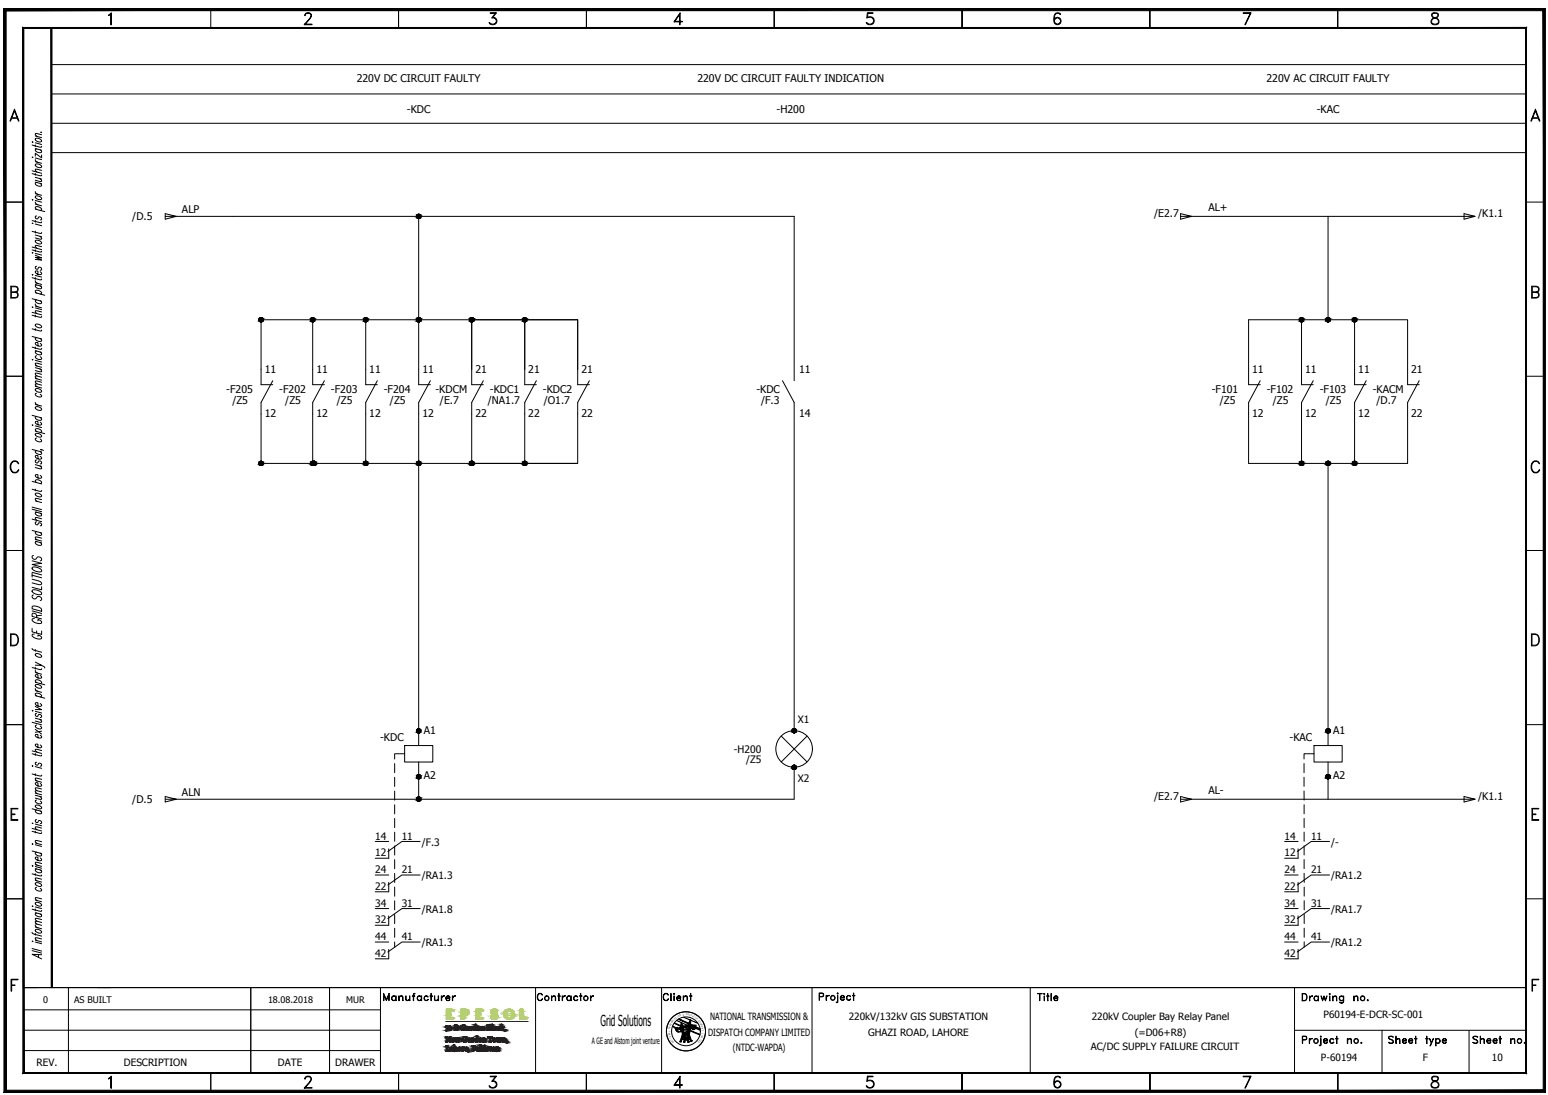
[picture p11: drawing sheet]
<svg xmlns="http://www.w3.org/2000/svg" width="420mm" height="297mm" viewBox="0 0 420 297" stroke-linecap="round" stroke-linejoin="round" font-family="sans-serif">
<defs><g id="words">
<text font-size="4.1" x="163" y="278.4">Grid Solutions</text>
<g font-size="2.9">
<text x="96.8" y="22.1">220V DC CIRCUIT FAULTY</text>
<text x="189.3" y="22.1">220V DC CIRCUIT FAULTY INDICATION</text>
<text x="343.8" y="22.1">220V AC CIRCUIT FAULTY</text>
<text x="110.4" y="30.8">-KDC</text>
<text x="210.8" y="30.8">-H200</text>
<text x="357.4" y="30.8">-KAC</text>
<text x="35.9" y="59.7">/D.5</text>
<text x="49.4" y="57.9">ALP</text>
<text x="313.3" y="58.9">/E2.7</text>
<text x="328" y="57.1">AL+</text>
<text x="401.2" y="58.9">/K1.1</text>
<text x="71.9" y="101.1">11</text>
<text x="85.9" y="101.1">11</text>
<text x="100.2" y="101.1">11</text>
<text x="114.6" y="101.1">11</text>
<text x="129" y="101.1">21</text>
<text x="143.4" y="101.1">21</text>
<text x="157.8" y="101.1">21</text>
<text x="216.9" y="101.1">11</text>
<text x="339.9" y="101.1">11</text>
<text x="354.3" y="101.1">11</text>
<text x="368.7" y="101.1">11</text>
<text x="383" y="101.1">21</text>
<text x="61.4" y="106.5">-F205</text>
<text x="75.8" y="106.5">-F202</text>
<text x="89.8" y="106.5">-F203</text>
<text x="104.2" y="106.5">-F204</text>
<text x="118.2" y="106.5">-KDCM</text>
<text x="133" y="106.5">-KDC1</text>
<text x="147.3" y="106.5">-KDC2</text>
<text x="205.3" y="106.5">-KDC</text>
<text x="328.9" y="106.5">-F101</text>
<text x="343.8" y="106.5">-F102</text>
<text x="358.2" y="106.5">-F103</text>
<text x="372.6" y="106.5">-KACM</text>
<text x="63.1" y="109.5">/Z5</text>
<text x="71.9" y="113.1">12</text>
<text x="77.4" y="109.5">/Z5</text>
<text x="85.9" y="113.1">12</text>
<text x="91.5" y="109.5">/Z5</text>
<text x="100.2" y="113.1">12</text>
<text x="105.8" y="109.5">/Z5</text>
<text x="114.6" y="113.1">12</text>
<text x="119.4" y="109.5">/E.7</text>
<text x="129" y="113.1">22</text>
<text x="132.4" y="109.5">/NA1.7</text>
<text x="143.4" y="113.1">22</text>
<text x="147.6" y="109.5">/O1.7</text>
<text x="157.8" y="113.1">22</text>
<text x="206.6" y="109.5">/F.3</text>
<text x="216.9" y="113.1">14</text>
<text x="331.1" y="109.5">/Z5</text>
<text x="339.9" y="113.1">12</text>
<text x="345.5" y="109.5">/Z5</text>
<text x="354.3" y="113.1">12</text>
<text x="359.8" y="109.5">/Z5</text>
<text x="368.7" y="113.1">12</text>
<text x="373.6" y="109.5">/D.7</text>
<text x="383" y="113.1">22</text>
<text x="103.2" y="201">-KDC</text>
<text x="115.1" y="199">A1</text>
<text x="350" y="201">-KAC</text>
<text x="361.9" y="199">A1</text>
<text x="115.1" y="211.4">A2</text>
<text x="328" y="215.3">AL-</text>
<text x="361.9" y="211.4">A2</text>
<text x="35.9" y="217.8">/D.5</text>
<text x="49.4" y="216">ALN</text>
<text x="313.3" y="217">/E2.7</text>
<text x="401.2" y="217">/K1.1</text>
</g>
<g font-size="2.8">
<text x="216.5" y="196">X1</text>
<text x="199.2" y="204.2">-H200</text>
<text x="202.5" y="206.9">/Z5</text>
<text x="216.5" y="212.1">X2</text>
<text x="101.8" y="227.8">14</text>
<text x="109" y="227.8">11</text>
<text x="348.7" y="227.8">14</text>
<text x="355.8" y="227.8">11</text>
<text x="101.8" y="232.3">12</text>
<text x="114.5" y="229.4">/F.3</text>
<text x="348.7" y="232.3">12</text>
<text x="361.4" y="229.4">/-</text>
<text x="101.8" y="236.9">24</text>
<text x="109" y="236.9">21</text>
<text x="114.5" y="238.4">/RA1.3</text>
<text x="348.7" y="236.9">24</text>
<text x="355.8" y="236.9">21</text>
<text x="361.4" y="238.4">/RA1.2</text>
<text x="101.8" y="241.4">22</text>
<text x="101.8" y="246">34</text>
<text x="109" y="246">31</text>
<text x="348.7" y="241.4">22</text>
<text x="348.7" y="246">34</text>
<text x="355.8" y="246">31</text>
<text x="101.8" y="250.5">32</text>
<text x="114.5" y="247.5">/RA1.8</text>
<text x="348.7" y="250.5">32</text>
<text x="361.4" y="247.5">/RA1.7</text>
<text x="101.8" y="255.1">44</text>
<text x="109" y="255.1">41</text>
<text x="114.5" y="256.6">/RA1.3</text>
<text x="348.7" y="255.1">44</text>
<text x="355.8" y="255.1">41</text>
<text x="361.4" y="256.6">/RA1.2</text>
<text x="101.8" y="259.6">42</text>
<text x="348.7" y="259.6">42</text>
</g>
<g font-size="2.7">
<text x="192.2" y="280.9">DISPATCH COMPANY LIMITED</text>
<text x="192.7" y="276.7">NATIONAL TRANSMISSION &amp;</text>
<text x="230.4" y="276.7">220kV/132kV GIS SUBSTATION</text>
<text x="235.6" y="280.9">GHAZI ROAD, LAHORE</text>
<text x="296.3" y="276.7">220kV Coupler Bay Relay Panel</text>
<text x="308" y="280.9">(=D06+R8)</text>
<text x="359.2" y="276.2">P60194-E-DCR-SC-001</text>
<text x="198.9" y="285.1">(NTDC-WAPDA)</text>
<text x="296.1" y="284.9">AC/DC SUPPLY FAILURE CIRCUIT</text>
<text x="358.5" y="287.8">P-60194</text>
<text x="386.2" y="287.8">F</text>
<text x="404.9" y="287.8">10</text>
<text x="9.9" y="289.1">REV.</text>
<text x="33.6" y="289.1">DESCRIPTION</text>
<text x="75.4" y="289.1">DATE</text>
<text x="91" y="289.1">DRAWER</text>
</g>
<g font-size="2.5">
<text x="11.7" y="272.1">0</text>
<text x="20.1" y="272.1">AS BUILT</text>
<text x="72.7" y="272.1">18.08.2018</text>
<text x="94" y="272.1">MUR</text>
</g>
<text font-size="2.4" x="160.7" y="283.1">A GE and Alstom joint venture</text>
<g font-size=".7">
<text x="184.2" y="275.9" transform="rotate(-25 184.2 275.9)">O</text>
<text x="184.6" y="275.7" transform="rotate(-21 184.6 275.7)">N</text>
<text x="185.4" y="275.5" transform="rotate(-9 185.4 275.5)">&amp;</text>
<text x="186.2" y="275.4" transform="rotate(4 186.2 275.4)">D</text>
<text x="186.7" y="275.5" transform="rotate(9 186.7 275.5)">E</text>
<text x="187.1" y="275.5" transform="rotate(15 187.1 275.5)">S</text>
<text x="187.5" y="275.6" transform="rotate(18 187.5 275.6)">P</text>
<text x="187.8" y="275.8" transform="rotate(24 187.8 275.8)">A</text>
<text x="188.2" y="276" transform="rotate(27 188.2 276)">T</text>
<text x="181.9" y="280" transform="rotate(-96 181.9 280)">L</text>
<text x="181.9" y="279.2" transform="rotate(-80 181.9 279.2)">T</text>
<text x="182" y="278.8" transform="rotate(-73 182 278.8)">R</text>
<text x="182" y="280.8" transform="rotate(-99 182 280.8)">NA</text>
<text x="182.1" y="278.4" transform="rotate(-66 182.1 278.4)">A</text>
<text x="182.1" y="281.3" transform="rotate(-106 182.1 281.3)">O</text>
<text x="182.2" y="281.5" transform="rotate(-117 182.2 281.5)">I</text>
<text x="182.3" y="278" transform="rotate(-61 182.3 278)">N</text>
<text x="182.4" y="277.6" transform="rotate(-55 182.4 277.6)">S</text>
<text x="182.6" y="277.3" transform="rotate(-53 182.6 277.3)">M</text>
<text x="183" y="276.9" transform="rotate(-45 183 276.9)">I</text>
<text x="183.2" y="276.6" transform="rotate(-42 183.2 276.6)">S</text>
<text x="184" y="276.1" transform="rotate(-31 184 276.1)">I</text>
<text x="188.6" y="276.2" transform="rotate(36 188.6 276.2)">C</text>
<text x="188.9" y="276.4" transform="rotate(39 188.9 276.4)">H</text>
<text x="189.5" y="277" transform="rotate(51 189.5 277)">C</text>
<text x="189.8" y="277.3" transform="rotate(60 189.8 277.3)">O</text>
<text x="190" y="277.7" transform="rotate(63 190 277.7)">M</text>
<text x="190" y="281.7" transform="rotate(117 190 281.7)">T</text>
<text x="190.2" y="278.1" transform="rotate(67 190.2 278.1)">P</text>
<text x="190.2" y="281.4" transform="rotate(112 190.2 281.4)">I</text>
<text x="190.3" y="278.4" transform="rotate(76 190.3 278.4)">A</text>
<text x="190.4" y="280.9" transform="rotate(106 190.4 280.9)">M</text>
<text x="190.4" y="280.6" transform="rotate(101 190.4 280.6)">I</text>
<text x="190.4" y="278.9" transform="rotate(81 190.4 278.9)">N</text>
<text x="190.5" y="280.1" transform="rotate(95 190.5 280.1)">L</text>
<text x="190.5" y="279.3" transform="rotate(85 190.5 279.3)">Y</text>
<text x="182.5" y="282" transform="rotate(-119 182.5 282)">T</text>
<text x="182.7" y="282.4" transform="rotate(-125 182.7 282.4)">A</text>
<text x="183" y="282.7" transform="rotate(-132 183 282.7)">N</text>
<text x="189.6" y="282.4" transform="rotate(129 189.6 282.4)">D</text>
<text x="189.8" y="282.1" transform="rotate(125 189.8 282.1)">E</text>
</g>
</g></defs>
<!-- layer: F2 -->
<g fill="none" stroke="#000" stroke-width=".27">
<path d="M14 17.5h400.2M14 25.5h400.2M14 33.4h400.2M14 41.4h400.2M44.8 58.7h3l-3-.7v1.5l3-.8h167.8v44.6M113.6 58.7v45.7h3.2M320.4 58.7h3l-3-.7v1.5l3-.8h77l-3-.7v1.5l3-.8M360.5 58.7v28M85.3 86.7h-14.4v17.7h3.1M99.3 86.7h28.7M128 86.7h14.4v13.5M128 86.7v17.7h3.2"/>
<path d="M142.4 86.7h-14.4v13.5M142.4 86.7h14.4v13.5M142.4 86.7v17.7h3.2M142.4 86.7h14.4v17.7h3.2M353.3 86.7h14.4v17.7h3.1M367.7 86.7h14.4v17.7h3.1M74 103.3l-3.1 5.9v16.5h14.4M88 104.4h-3.1v-17.7h14.4v17.7h3.1M88 103.3l-3.1 5.9v16.5h14.4v-16.5l3.1-5.9M116.8 103.3l-3.2 5.9v93M131.2 103.3l-3.2 5.9v16.5h14.4M145.6 103.3l-3.2 5.9v16.5h-43.1"/>
<path d="M160 103.3l-3.2 5.9v16.5h-14.4M212.4 103.3l3.2 5.9v89M342 104.4h-3.1v-17.7h14.4v17.7h3.1M342 103.3l-3.1 5.9v16.5h43.2v-16.5l3.1-5.9M356.4 103.3l-3.1 5.9v16.5M370.8 103.3l-3.1 5.9v16.5M142.4 125.7h14.4M360.5 125.7v76.5M212 199.7l7.1 7M219.1 199.7l-7.1 7M44.8 216.8h3l-3-.7v1.5l3-.8h167.7M107.1 207.1v2.5"/>
<path d="M107.1 210.9v2.4M107.1 214.6v2.5M107.1 218.3v2.5M107.3 204.5h-.2v1.4M107.4 204.5h.3M107.8 204.5h.2M108.2 204.5h.2M108.5 204.5h.3M108.9 204.5h.2M109.3 204.5h.2M109.7 204.5h.1M109.8 202.2h7.7v4.5h-7.7z"/>
<path d="M113.6 206.7v10.1M215.6 208.2v8.6M320.4 216.8h3l-3-.7v1.5l3-.8h77l-3-.7v1.5l3-.8M353.9 207.1v2.5M353.9 210.8v2.5M353.9 214.6l.1 2.4M354 218.3v2.5M354.1 204.5h-.2v1.4M354.2 204.5h.3M354.6 204.5h.3M355 204.5h.2M355.4 204.5h.2"/>
<path d="M355.7 204.5h.3M356.1 204.5h.3M356.5 204.5h.2M356.7 202.2h7.6v4.5h-7.6zM360.5 206.7v10.1M107.1 222v2.5M107.1 225.7v2.5M107.1 229.5v2.4M107.1 233.2v2.5M107.1 236.9v2.5M354 222v2.5M354 225.7v2.5"/>
<path d="M354 229.4v2.5M354 233.2v2.4M354 236.9v2.5M107.1 240.6v2.5M107.1 244.3v2.5M107.1 248.1v2.4M107.1 251.8v2.5M107.1 255.5v1.4M354 240.6v2.5M354 244.3v2.5M354 248.1v2.4M354 251.8v2.5"/>
<path d="M354 255.5v1.4M145.4 267.9v23.1M179.6 267.9v23.1"/>
<circle cx="215.5" cy="203.2" r="5"/>
</g>
<g fill="#000" stroke="#000" stroke-width=".27">
<path d="M113.6 58.1h.2zM113.5 58.1h.3z"/>
<path d="M113.5 58.1l.4 .1zM113.4 58.2h.5z"/>
<path d="M113.5 59.3h.3zM113.5 59.3h.2z"/>
<path d="M113.4 58.2h.6zM113.3 58.2h.7z"/>
<path d="M113.4 59.2h.5zM113.4 59.2l.4 .1z"/>
<path d="M113.3 58.2l.8 .1zM113.3 58.2l.8 .1z"/>
<path d="M113.3 59.2h.7zM113.3 59.2h.6z"/>
<path d="M113.2 58.3l.9 .1zM113.2 58.3l.9 .1z"/>
<path d="M113.2 59.1h.9zM113.2 59.1l.8 .1z"/>
<path d="M113.1 58.4l1.1 .1zM113.1 58.4l1.1 .1z"/>
<path d="M113.1 59h1zM113.1 59l1 .1z"/>
<path d="M113.1 58.5l1.1 .1zM113.1 58.5l1.1 .1z"/>
<path d="M113.1 58.9h1.1zM113.1 58.9l1 .1z"/>
<path d="M113.1 58.6l1.1 .1zM113.1 58.6l1.1 .1z"/>
<path d="M113.1 58.8h1.1zM113.1 58.8l1.1 .1z"/>
<path d="M113.1 58.7h1.1zM113.1 58.7l1.1 .1z"/>
<path d="M70.8 86.2h.2zM70.7 86.2h.3z"/>
<path d="M70.7 86.2h.4zM70.6 86.2h.5z"/>
<path d="M70.7 87.3h.3zM70.7 87.3h.2z"/>
<path d="M70.6 86.2l.6 .1zM70.5 86.3h.7z"/>
<path d="M70.6 87.3h.5zM70.6 87.3h.4z"/>
<path d="M70.5 86.3l.8 .1zM70.5 86.3l.8 .1z"/>
<path d="M70.5 87.2h.7zM70.5 87.2l.6 .1z"/>
<path d="M70.4 86.4h1zM70.4 86.4h1z"/>
<path d="M70.4 87.1h.9zM70.4 87.1l.8 .1z"/>
<path d="M70.4 86.4l1 .1zM70.4 86.4l1 .1z"/>
<path d="M70.4 87.1h1zM70.4 87.1h.9z"/>
<path d="M70.3 86.5l1.1 .1zM70.3 86.5l1.1 .1z"/>
<path d="M70.3 87h1.1zM70.3 87l1.1 .1z"/>
<path d="M70.3 86.6l1.2 .1zM70.3 86.6l1.2 .1z"/>
<path d="M70.3 86.8h1.1zM70.3 86.8l1.1 .2z"/>
<path d="M70.3 86.7h1.2zM70.3 86.7l1.1 .1z"/>
<path d="M84.8 86.2h.2zM84.7 86.2h.3z"/>
<path d="M84.7 86.2h.4zM84.6 86.2h.5z"/>
<path d="M84.7 87.3h.3zM84.7 87.3h.2z"/>
<path d="M84.6 86.2l.6 .1zM84.5 86.3h.7z"/>
<path d="M84.6 87.3h.5zM84.6 87.3h.4z"/>
<path d="M84.5 86.3l.8 .1zM84.5 86.3l.8 .1z"/>
<path d="M84.5 87.2h.7zM84.5 87.2l.6 .1z"/>
<path d="M84.4 86.4h1zM84.4 86.4h1z"/>
<path d="M84.4 87.1h.9zM84.4 87.1l.8 .1z"/>
<path d="M84.4 86.4l1 .1zM84.4 86.4l1 .1z"/>
<path d="M84.4 87.1h1zM84.4 87.1h.9z"/>
<path d="M84.3 86.5l1.1 .1zM84.3 86.5l1.1 .1z"/>
<path d="M84.3 87h1.1zM84.3 87l1.1 .1z"/>
<path d="M84.3 86.6l1.2 .1zM84.3 86.6l1.2 .1z"/>
<path d="M84.3 86.8h1.1zM84.3 86.8l1.1 .2z"/>
<path d="M84.3 86.7h1.2zM84.3 86.7l1.1 .1z"/>
<path d="M99.2 86.2h.2zM99.1 86.2h.3z"/>
<path d="M99.1 86.2h.4zM99 86.2h.5z"/>
<path d="M99.1 87.3h.3zM99.1 87.3h.2z"/>
<path d="M99 86.2l.6 .1zM98.9 86.3h.7z"/>
<path d="M99 87.3h.5zM99 87.3h.4z"/>
<path d="M98.9 86.3l.8 .1zM98.8 86.4h.9z"/>
<path d="M98.9 87.2h.7zM98.9 87.2l.6 .1z"/>
<path d="M98.8 86.4h1zM98.8 86.4h1z"/>
<path d="M98.8 87.1h.9zM98.8 87.1l.8 .1z"/>
<path d="M98.8 86.4l1 .1zM98.8 86.4l1 .1z"/>
<path d="M98.8 87.1h1zM98.8 87.1h.9z"/>
<path d="M98.7 86.5l1.1 .1zM98.7 86.5l1.1 .1z"/>
<path d="M98.7 87h1.1zM98.7 87l1.1 .1z"/>
<path d="M98.7 86.6l1.1 .1zM98.7 86.6l1.1 .1z"/>
<path d="M98.7 86.7l1.1 .1zM98.7 86.7l1.1 .1z"/>
<path d="M98.7 86.8h1.1zM98.7 86.8l1.1 .2z"/>
<path d="M113.6 86.2h.2zM113.5 86.2h.3z"/>
<path d="M113.6 86.2h.2zM113.5 86.2h.3z"/>
<path d="M113.5 86.2h.4zM113.4 86.2h.5z"/>
<path d="M113.5 87.3h.3zM113.5 87.3h.2z"/>
<path d="M113.5 86.2h.4zM113.4 86.2h.5z"/>
<path d="M113.5 87.3h.3zM113.5 87.3h.2z"/>
<path d="M113.4 86.2l.6 .1zM113.3 86.3h.7z"/>
<path d="M113.4 87.3h.5zM113.4 87.3h.4z"/>
<path d="M113.4 86.2l.6 .1zM113.3 86.3h.7z"/>
<path d="M113.4 87.3h.5zM113.4 87.3h.4z"/>
<path d="M113.3 86.3l.8 .1zM113.3 86.3l.8 .1z"/>
<path d="M113.3 87.2h.7zM113.3 87.2l.6 .1z"/>
<path d="M113.3 86.3l.8 .1zM113.3 86.3l.8 .1z"/>
<path d="M113.3 87.2h.7zM113.3 87.2l.6 .1z"/>
<path d="M113.2 86.4h.9zM113.2 86.4h.9z"/>
<path d="M113.2 87.1h.9zM113.2 87.1l.8 .1z"/>
<path d="M113.2 86.4h.9zM113.2 86.4h.9z"/>
<path d="M113.2 87.1h.9zM113.2 87.1l.8 .1z"/>
<path d="M113.1 86.4l1.1 .1zM113.1 86.4l1.1 .1z"/>
<path d="M113.1 87.1h1zM113.1 87.1h1z"/>
<path d="M113.1 86.4l1.1 .1zM113.1 86.4l1.1 .1z"/>
<path d="M113.1 87.1h1zM113.1 87.1h1z"/>
<path d="M113.1 86.5l1.1 .1zM113.1 86.5l1.1 .1z"/>
<path d="M113.1 87h1.1zM113.1 87l1 .1z"/>
<path d="M113.1 86.5l1.1 .1zM113.1 86.5l1.1 .1z"/>
<path d="M113.1 87h1.1zM113.1 87l1 .1z"/>
<path d="M113.1 86.6l1.1 .1zM113.1 86.6l1.1 .1z"/>
<path d="M113.1 86.8h1.1zM113.1 86.8l1.1 .2z"/>
<path d="M113.1 86.6l1.1 .1zM113.1 86.6l1.1 .1z"/>
<path d="M113.1 86.8h1.1zM113.1 86.8l1.1 .2z"/>
<path d="M113.1 86.7h1.1zM113.1 86.7l1.1 .1z"/>
<path d="M113.1 86.7h1.1zM113.1 86.7l1.1 .1z"/>
<path d="M128 86.2h.2zM127.9 86.2h.3z"/>
<path d="M128 86.2h.2zM127.9 86.2h.3z"/>
<path d="M127.9 86.2h.4zM127.8 86.2h.5z"/>
<path d="M127.9 87.3h.3zM127.9 87.3h.2z"/>
<path d="M127.9 86.2h.4zM127.8 86.2h.5z"/>
<path d="M127.9 87.3h.3zM127.9 87.3h.2z"/>
<path d="M127.8 86.2l.6 .1zM127.7 86.3h.7z"/>
<path d="M127.8 87.3h.5zM127.8 87.3h.4z"/>
<path d="M127.8 86.2l.6 .1zM127.7 86.3h.7z"/>
<path d="M127.8 87.3h.5zM127.8 87.3h.4z"/>
<path d="M127.7 86.3l.8 .1zM127.7 86.3l.8 .1z"/>
<path d="M127.7 87.2h.7zM127.7 87.2l.6 .1z"/>
<path d="M127.7 86.3l.8 .1zM127.7 86.3l.8 .1z"/>
<path d="M127.7 87.2h.7zM127.7 87.2l.6 .1z"/>
<path d="M127.6 86.4h.9zM127.6 86.4h.9z"/>
<path d="M127.6 87.1h.9zM127.6 87.1l.8 .1z"/>
<path d="M127.6 86.4h.9zM127.6 86.4h.9z"/>
<path d="M127.6 87.1h.9zM127.6 87.1l.8 .1z"/>
<path d="M127.5 86.4l1.1 .1zM127.5 86.4l1.1 .1z"/>
<path d="M127.5 87.1h1zM127.5 87.1h1z"/>
<path d="M127.5 86.4l1.1 .1zM127.5 86.4l1.1 .1z"/>
<path d="M127.5 87.1h1zM127.5 87.1h1z"/>
<path d="M127.5 86.5l1.1 .1zM127.5 86.5l1.1 .1z"/>
<path d="M127.5 87h1.1zM127.5 87l1 .1z"/>
<path d="M127.5 86.5l1.1 .1zM127.5 86.5l1.1 .1z"/>
<path d="M127.5 87h1.1zM127.5 87l1 .1z"/>
<path d="M127.5 86.6l1.1 .1zM127.5 86.6l1.1 .1z"/>
<path d="M127.5 86.8h1.1zM127.5 86.8l1.1 .2z"/>
<path d="M127.5 86.6l1.1 .1zM127.5 86.6l1.1 .1z"/>
<path d="M127.5 86.8h1.1zM127.5 86.8l1.1 .2z"/>
<path d="M127.4 86.7h1.2zM127.4 86.7l1.2 .1z"/>
<path d="M127.4 86.7h1.2zM127.4 86.7l1.2 .1z"/>
<path d="M142.4 86.2h.2zM142.3 86.2h.3z"/>
<path d="M142.3 86.2h.4zM142.1 86.2h.6z"/>
<path d="M142.3 87.3h.3zM142.3 87.3h.2z"/>
<path d="M142.1 86.2l.7 .1zM142.1 86.3h.7z"/>
<path d="M142.1 87.3h.6zM142.1 87.3h.5z"/>
<path d="M142.1 86.3l.7 .1zM142 86.4h.8z"/>
<path d="M142.1 87.2h.7zM142.1 87.2l.6 .1z"/>
<path d="M142 86.4h.9zM142 86.4h.9z"/>
<path d="M142 87.1h.8zM142 87.1l.8 .1z"/>
<path d="M141.9 86.4l1.1 .1zM141.9 86.4l1.1 .1z"/>
<path d="M141.9 87.1h1zM141.9 87.1h.9z"/>
<path d="M141.9 86.5l1.1 .1zM141.9 86.5l1.1 .1z"/>
<path d="M141.9 87h1.1zM141.9 87l1 .1z"/>
<path d="M141.9 86.6l1.1 .1zM141.9 86.6l1.1 .1z"/>
<path d="M141.8 86.7l1.2 .1zM141.8 86.7l1.2 .1z"/>
<path d="M141.9 86.8h1.1zM141.9 86.8l1.1 .2z"/>
<path d="M353.2 86.2h.2zM353.1 86.2h.3z"/>
<path d="M353.1 86.2h.4zM353 86.2h.5z"/>
<path d="M353.1 87.3h.3zM353.1 87.3h.2z"/>
<path d="M353 86.2l.6 .1zM352.9 86.3h.7z"/>
<path d="M353 87.3h.5zM353 87.3h.4z"/>
<path d="M352.9 86.3l.8 .1zM352.9 86.3l.8 .1z"/>
<path d="M352.9 87.2h.7zM352.9 87.2l.6 .1z"/>
<path d="M352.8 86.4h1zM352.8 86.4h1z"/>
<path d="M352.8 87.1h.9zM352.8 87.1l.8 .1z"/>
<path d="M352.8 86.4l1 .1zM352.8 86.4l1 .1z"/>
<path d="M352.8 87.1h1zM352.8 87.1h.9z"/>
<path d="M352.7 86.5l1.1 .1zM352.7 86.5l1.1 .1z"/>
<path d="M352.7 87h1.1zM352.7 87l1.1 .1z"/>
<path d="M352.7 86.6l1.2 .1zM352.7 86.6l1.2 .1z"/>
<path d="M352.7 86.8h1.1zM352.7 86.8l1.1 .2z"/>
<path d="M352.7 86.7h1.2zM352.7 86.7l1.1 .1z"/>
<path d="M360.4 86.2h.2zM360.3 86.2h.3z"/>
<path d="M360.3 86.2h.4zM360.2 86.2h.5z"/>
<path d="M360.3 87.3h.3zM360.3 87.3h.2z"/>
<path d="M360.2 86.2l.6 .1zM360.1 86.3h.7z"/>
<path d="M360.2 87.3h.5zM360.2 87.3h.4z"/>
<path d="M360.1 86.3l.8 .1zM360.1 86.3l.8 .1z"/>
<path d="M360.1 87.2h.7zM360.1 87.2l.6 .1z"/>
<path d="M360 86.4h.9zM360 86.4h.9z"/>
<path d="M360 87.1h.9zM360 87.1l.8 .1z"/>
<path d="M360 86.4l1 .1zM360 86.4l1 .1z"/>
<path d="M360 87.1h.9zM360 87.1h.9z"/>
<path d="M359.9 86.5l1.1 .1zM359.9 86.5l1.1 .1z"/>
<path d="M359.9 87h1.1zM359.9 87l1 .1z"/>
<path d="M359.9 86.6l1.2 .1zM359.9 86.6l1.2 .1z"/>
<path d="M359.9 86.8h1.1zM359.9 86.8l1.1 .2z"/>
<path d="M359.9 86.7h1.2zM359.9 86.7l1.1 .1z"/>
<path d="M367.6 86.2h.2zM367.5 86.2h.3z"/>
<path d="M367.5 86.2h.4zM367.4 86.2h.5z"/>
<path d="M367.5 87.3h.3zM367.5 87.3h.2z"/>
<path d="M367.4 86.2l.6 .1zM367.3 86.3h.7z"/>
<path d="M367.4 87.3h.5zM367.4 87.3h.4z"/>
<path d="M367.3 86.3l.8 .1zM367.3 86.3l.8 .1z"/>
<path d="M367.3 87.2h.7zM367.3 87.2l.6 .1z"/>
<path d="M367.2 86.4h.9zM367.1 86.4h1z"/>
<path d="M367.2 87.1h.9zM367.2 87.1l.8 .1z"/>
<path d="M367.1 86.4l1.1 .1zM367.1 86.4l1.1 .1z"/>
<path d="M367.1 87.1h1zM367.1 87.1h1z"/>
<path d="M367.1 86.5l1.1 .1zM367.1 86.5l1.1 .1z"/>
<path d="M367.1 87h1.1zM367.1 87l1 .1z"/>
<path d="M367.1 86.6l1.1 .1zM367.1 86.6l1.1 .1z"/>
<path d="M367.1 86.7l1.1 .1zM367.1 86.7l1.1 .1z"/>
<path d="M367.1 86.8h1.1zM367.1 86.8l1.1 .2z"/>
<path d="M70.8 125.1h.2zM70.7 125.1h.3z"/>
<path d="M70.7 125.1l.4 .1zM70.6 125.2h.5z"/>
<path d="M70.7 126.3h.3zM70.7 126.3h.2z"/>
<path d="M70.6 125.2h.6zM70.5 125.2h.7z"/>
<path d="M70.6 126.2h.5zM70.6 126.2l.4 .1z"/>
<path d="M70.5 125.2l.8 .1zM70.4 125.3h.9z"/>
<path d="M70.5 126.2h.7zM70.5 126.2h.6z"/>
<path d="M70.4 125.3l1 .1zM70.4 125.3l1 .1z"/>
<path d="M70.4 126.1h.9zM70.4 126.1l.8 .1z"/>
<path d="M70.4 125.4l1 .1zM70.4 125.4l1 .1z"/>
<path d="M70.4 126h1zM70.4 126l.9 .1z"/>
<path d="M70.3 125.5l1.1 .1zM70.3 125.5l1.1 .1z"/>
<path d="M70.3 125.9h1.1zM70.3 125.9l1.1 .1z"/>
<path d="M70.3 125.6l1.2 .1zM70.3 125.6l1.2 .1z"/>
<path d="M70.3 125.8h1.1zM70.3 125.8l1.1 .1z"/>
<path d="M70.3 125.7h1.2zM70.3 125.7l1.1 .1z"/>
<path d="M84.8 125.1h.2zM84.7 125.1h.3z"/>
<path d="M84.7 125.1l.4 .1zM84.6 125.2h.5z"/>
<path d="M84.7 126.3h.3zM84.7 126.3h.2z"/>
<path d="M84.6 125.2h.6zM84.5 125.2h.7z"/>
<path d="M84.6 126.2h.5zM84.6 126.2l.4 .1z"/>
<path d="M84.5 125.2l.8 .1zM84.5 125.2l.8 .1z"/>
<path d="M84.5 126.2h.7zM84.5 126.2h.6z"/>
<path d="M84.4 125.3l1 .1zM84.4 125.3l1 .1z"/>
<path d="M84.4 126.1h.9zM84.4 126.1l.8 .1z"/>
<path d="M85.2 125.1h.2zM85.1 125.1h.3z"/>
<path d="M84.4 125.4l1 .1zM84.4 125.4l1 .1z"/>
<path d="M84.4 126h1zM84.4 126l.9 .1z"/>
<path d="M85.1 125.1l.4 .1zM85 125.2h.5z"/>
<path d="M85.1 126.3h.3zM85.1 126.3h.2z"/>
<path d="M84.3 125.5l1.1 .1zM84.3 125.5l1.1 .1z"/>
<path d="M84.3 125.9h1.1zM84.3 125.9l1.1 .1z"/>
<path d="M84.3 125.6l1.2 .1zM84.3 125.6l1.2 .1z"/>
<path d="M84.3 125.8h1.1zM84.3 125.8l1.1 .1z"/>
<path d="M84.3 125.7h1.2zM84.3 125.7l1.1 .1z"/>
<path d="M85 125.2h.6zM84.9 125.2h.7z"/>
<path d="M85 126.2h.5zM85 126.2l.4 .1z"/>
<path d="M84.9 125.2l.8 .1zM84.8 125.3h.9z"/>
<path d="M84.9 126.2h.7zM84.9 126.2h.6z"/>
<path d="M84.8 125.3l.9 .1zM84.8 125.3l.9 .1z"/>
<path d="M84.8 126.1h.9zM84.8 126.1l.8 .1z"/>
<path d="M84.8 125.4l1 .1zM84.8 125.4l1 .1z"/>
<path d="M84.8 126h.9zM84.8 126l.9 .1z"/>
<path d="M84.7 125.5l1.1 .1zM84.7 125.5l1.1 .1z"/>
<path d="M84.7 125.9h1.1zM84.7 125.9l1 .1z"/>
<path d="M84.7 125.6l1.1 .1zM84.7 125.6l1.1 .1z"/>
<path d="M84.7 125.7l1.1 .1zM84.7 125.7l1.1 .1z"/>
<path d="M84.7 125.8h1.1zM84.7 125.8l1.1 .1z"/>
<path d="M99.2 125.1h.2zM99.1 125.1h.3z"/>
<path d="M99.1 125.1l.4 .1zM99 125.2h.5z"/>
<path d="M99.1 126.3h.3zM99.1 126.3h.2z"/>
<path d="M99 125.2h.6zM98.9 125.2h.7z"/>
<path d="M99 126.2h.5zM99 126.2l.4 .1z"/>
<path d="M98.9 125.2l.8 .1zM98.8 125.3h.9z"/>
<path d="M98.9 126.2h.7zM98.9 126.2h.6z"/>
<path d="M98.8 125.3l1 .1zM98.8 125.3l1 .1z"/>
<path d="M98.8 126.1h.9zM98.8 126.1l.8 .1z"/>
<path d="M98.8 125.4l1 .1zM98.8 125.4l1 .1z"/>
<path d="M98.8 126h1zM98.8 126l.9 .1z"/>
<path d="M98.7 125.5l1.1 .1zM98.7 125.5l1.1 .1z"/>
<path d="M98.7 125.9h1.1zM98.7 125.9l1.1 .1z"/>
<path d="M98.7 125.6l1.1 .1zM98.7 125.6l1.1 .1z"/>
<path d="M98.7 125.7l1.1 .1zM98.7 125.7l1.1 .1z"/>
<path d="M98.7 125.8h1.1zM98.7 125.8l1.1 .1z"/>
<path d="M113.6 125.1h.2zM113.5 125.1h.3z"/>
<path d="M113.5 125.1l.4 .1zM113.4 125.2h.5z"/>
<path d="M113.5 126.3h.3zM113.5 126.3h.2z"/>
<path d="M113.4 125.2h.6zM113.3 125.2h.7z"/>
<path d="M113.4 126.2h.5zM113.4 126.2l.4 .1z"/>
<path d="M113.3 125.2l.8 .1zM113.2 125.3h.9z"/>
<path d="M113.3 126.2h.7zM113.3 126.2h.6z"/>
<path d="M113.2 125.3l.9 .1zM113.2 125.3l.9 .1z"/>
<path d="M113.2 126.1h.9zM113.2 126.1l.8 .1z"/>
<path d="M113.1 125.4l1.1 .1zM113.1 125.4l1.1 .1z"/>
<path d="M113.1 126h1zM113.1 126l1 .1z"/>
<path d="M113.1 125.5l1.1 .1zM113.1 125.5l1.1 .1z"/>
<path d="M113.1 125.9h1.1zM113.1 125.9l1 .1z"/>
<path d="M113.1 125.6l1.1 .1zM113.1 125.6l1.1 .1z"/>
<path d="M113.1 125.8h1.1zM113.1 125.8l1.1 .1z"/>
<path d="M113.1 125.7h1.1zM113.1 125.7l1.1 .1z"/>
<path d="M128 125.1h.2zM127.9 125.1h.3z"/>
<path d="M128 125.1h.2zM127.9 125.1h.3z"/>
<path d="M127.9 125.1l.4 .1zM127.8 125.2h.5z"/>
<path d="M127.9 126.3h.3zM127.9 126.3h.2z"/>
<path d="M127.9 125.1l.4 .1zM127.8 125.2h.5z"/>
<path d="M127.9 126.3h.3zM127.9 126.3h.2z"/>
<path d="M127.8 125.2h.6zM127.7 125.2h.7z"/>
<path d="M127.8 126.2h.5zM127.8 126.2l.4 .1z"/>
<path d="M127.8 125.2h.6zM127.7 125.2h.7z"/>
<path d="M127.8 126.2h.5zM127.8 126.2l.4 .1z"/>
<path d="M127.7 125.2l.8 .1zM127.7 125.2l.8 .1z"/>
<path d="M127.7 126.2h.7zM127.7 126.2h.6z"/>
<path d="M127.7 125.2l.8 .1zM127.7 125.2l.8 .1z"/>
<path d="M127.7 126.2h.7zM127.7 126.2h.6z"/>
<path d="M127.6 125.3l.9 .1zM127.6 125.3l.9 .1z"/>
<path d="M127.6 126.1h.9zM127.6 126.1l.8 .1z"/>
<path d="M127.6 125.3l.9 .1zM127.6 125.3l.9 .1z"/>
<path d="M127.6 126.1h.9zM127.6 126.1l.8 .1z"/>
<path d="M127.5 125.4l1.1 .1zM127.5 125.4l1.1 .1z"/>
<path d="M127.5 126h1zM127.5 126l1 .1z"/>
<path d="M127.5 125.4l1.1 .1zM127.5 125.4l1.1 .1z"/>
<path d="M127.5 126h1zM127.5 126l1 .1z"/>
<path d="M127.5 125.5l1.1 .1zM127.5 125.5l1.1 .1z"/>
<path d="M127.5 125.9h1.1zM127.5 125.9l1 .1z"/>
<path d="M127.5 125.5l1.1 .1zM127.5 125.5l1.1 .1z"/>
<path d="M127.5 125.9h1.1zM127.5 125.9l1 .1z"/>
<path d="M127.5 125.6l1.1 .1zM127.5 125.6l1.1 .1z"/>
<path d="M127.5 125.8h1.1zM127.5 125.8l1.1 .1z"/>
<path d="M127.5 125.6l1.1 .1zM127.5 125.6l1.1 .1z"/>
<path d="M127.5 125.8h1.1zM127.5 125.8l1.1 .1z"/>
<path d="M127.4 125.7h1.2zM127.4 125.7l1.2 .1z"/>
<path d="M127.4 125.7h1.2zM127.4 125.7l1.2 .1z"/>
<path d="M142.4 125.1h.2zM142.3 125.1h.3z"/>
<path d="M142.3 125.1l.4 .1zM142.1 125.2h.6z"/>
<path d="M142.3 126.3h.3zM142.3 126.3h.2z"/>
<path d="M142.1 125.2h.7zM142.1 125.2h.7z"/>
<path d="M142.1 126.2h.6zM142.1 126.2l.5 .1z"/>
<path d="M142.1 125.2l.7 .1zM142 125.3h.8z"/>
<path d="M142.1 126.2h.7zM142.1 126.2h.6z"/>
<path d="M142 125.3l.9 .1zM142 125.3l.9 .1z"/>
<path d="M142 126.1h.8zM142 126.1l.8 .1z"/>
<path d="M141.9 125.4l1.1 .1zM141.9 125.4l1.1 .1z"/>
<path d="M141.9 126h1zM141.9 126l.9 .1z"/>
<path d="M141.9 125.5l1.1 .1zM141.9 125.5l1.1 .1z"/>
<path d="M141.9 125.9h1.1zM141.9 125.9l1 .1z"/>
<path d="M141.9 125.6l1.1 .1zM141.9 125.6l1.1 .1z"/>
<path d="M141.8 125.7l1.2 .1zM141.8 125.7l1.2 .1z"/>
<path d="M141.9 125.8h1.1zM141.9 125.8l1.1 .1z"/>
<path d="M353.2 125.1h.2zM353.1 125.1h.3z"/>
<path d="M353.1 125.1l.4 .1zM353 125.2h.5z"/>
<path d="M353.1 126.3h.3zM353.1 126.3h.2z"/>
<path d="M353 125.2h.6zM352.9 125.2h.7z"/>
<path d="M353 126.2h.5zM353 126.2l.4 .1z"/>
<path d="M352.9 125.2l.8 .1zM352.8 125.3h.9z"/>
<path d="M352.9 126.2h.7zM352.9 126.2h.6z"/>
<path d="M352.8 125.3l1 .1zM352.8 125.3l1 .1z"/>
<path d="M352.8 126.1h.9zM352.8 126.1l.8 .1z"/>
<path d="M352.8 125.4l1 .1zM352.8 125.4l1 .1z"/>
<path d="M352.8 126h1zM352.8 126l.9 .1z"/>
<path d="M352.7 125.5l1.1 .1zM352.7 125.5l1.1 .1z"/>
<path d="M352.7 125.9h1.1zM352.7 125.9l1.1 .1z"/>
<path d="M352.7 125.6l1.2 .1zM352.7 125.6l1.2 .1z"/>
<path d="M352.7 125.8h1.1zM352.7 125.8l1.1 .1z"/>
<path d="M352.7 125.7h1.2zM352.7 125.7l1.1 .1z"/>
<path d="M360.4 125.1h.2zM360.3 125.1h.3z"/>
<path d="M360.3 125.1l.4 .1zM360.2 125.2h.5z"/>
<path d="M360.3 126.3h.3zM360.3 126.3h.2z"/>
<path d="M360.2 125.2h.6zM360.1 125.2h.7z"/>
<path d="M360.2 126.2h.5zM360.2 126.2l.4 .1z"/>
<path d="M360.1 125.2l.8 .1zM360.1 125.2l.8 .1z"/>
<path d="M360.1 126.2h.7zM360.1 126.2h.6z"/>
<path d="M360 125.3l.9 .1zM360 125.3l.9 .1z"/>
<path d="M360 126.1h.9zM360 126.1l.8 .1z"/>
<path d="M360 125.4l1 .1zM360 125.4l1 .1z"/>
<path d="M360 126h.9zM360 126l.9 .1z"/>
<path d="M359.9 125.5l1.1 .1zM359.9 125.5l1.1 .1z"/>
<path d="M359.9 125.9h1.1zM359.9 125.9l1 .1z"/>
<path d="M359.9 125.6l1.2 .1zM359.9 125.6l1.2 .1z"/>
<path d="M359.9 125.8h1.1zM359.9 125.8l1.1 .1z"/>
<path d="M359.9 125.7h1.2zM359.9 125.7l1.1 .1z"/>
<path d="M367.6 125.1h.2zM367.5 125.1h.3z"/>
<path d="M367.5 125.1l.4 .1zM367.4 125.2h.5z"/>
<path d="M367.5 126.3h.3zM367.5 126.3h.2z"/>
<path d="M367.4 125.2h.6zM367.3 125.2h.7z"/>
<path d="M367.4 126.2h.5zM367.4 126.2l.4 .1z"/>
<path d="M367.3 125.2l.8 .1zM367.3 125.2l.8 .1z"/>
<path d="M367.3 126.2h.7zM367.3 126.2h.6z"/>
<path d="M367.2 125.3l.9 .1zM367.1 125.4h1z"/>
<path d="M367.2 126.1h.9zM367.2 126.1l.8 .1z"/>
<path d="M367.1 125.4l1.1 .1zM367.1 125.4l1.1 .1z"/>
<path d="M367.1 126h1zM367.1 126l1 .1z"/>
<path d="M367.1 125.5l1.1 .1zM367.1 125.5l1.1 .1z"/>
<path d="M367.1 125.9h1.1zM367.1 125.9l1 .1z"/>
<path d="M367.1 125.6l1.1 .1zM367.1 125.6l1.1 .1z"/>
<path d="M367.1 125.7l1.1 .1zM367.1 125.7l1.1 .1z"/>
<path d="M367.1 125.8h1.1zM367.1 125.8l1.1 .1z"/>
<path d="M113.6 197.7h.2zM113.5 197.7h.3z"/>
<path d="M113.5 197.7h.4zM113.4 197.7h.5z"/>
<path d="M113.5 198.8h.3zM113.5 198.8h.2z"/>
<path d="M113.4 197.7l.6 .1zM113.3 197.8h.7z"/>
<path d="M113.4 198.8h.5zM113.4 198.8h.4z"/>
<path d="M113.3 197.8l.8 .1zM113.2 197.9h.9z"/>
<path d="M113.3 198.7h.7zM113.3 198.7l.6 .1z"/>
<path d="M113.2 197.9l.9 .1zM113.2 197.9l.9 .1z"/>
<path d="M113.2 198.7h.9zM113.2 198.7h.8z"/>
<path d="M113.1 198l1.1 .1zM113.1 198l1.1 .1z"/>
<path d="M113.1 198.6h1zM113.1 198.6l1 .1z"/>
<path d="M113.1 198.1l1.1 .1zM113.1 198.1l1.1 .1z"/>
<path d="M113.1 198.5h1.1zM113.1 198.5l1 .1z"/>
<path d="M113.1 198.2l1.1 .1zM113.1 198.2l1.1 .1z"/>
<path d="M113.1 198.4h1.1zM113.1 198.4l1.1 .1z"/>
<path d="M113.1 198.3h1.1zM113.1 198.3l1.1 .1z"/>
<path d="M215.5 197.6l.2 .1zM215.4 197.7h.3z"/>
<path d="M215.4 197.7h.4zM215.3 197.7h.5z"/>
<path d="M215.4 198.8h.3zM215.4 198.8h.2z"/>
<path d="M215.3 197.7h.6zM215.2 197.7h.7z"/>
<path d="M215.3 198.7h.5zM215.3 198.7l.4 .1z"/>
<path d="M215.2 197.7l.8 .1zM215.2 197.7l.8 .1z"/>
<path d="M215.2 198.7h.7zM215.2 198.7h.6z"/>
<path d="M215.1 197.8l1 .1zM215.1 197.8l1 .1z"/>
<path d="M215.1 198.6h.9zM215.1 198.6l.8 .1z"/>
<path d="M215.1 197.9l1 .1zM215.1 197.9l1 .1z"/>
<path d="M215.1 198.5h1zM215.1 198.5l.9 .1z"/>
<path d="M215 198l1.1 .1zM215 198l1.1 .1z"/>
<path d="M215 198.4h1.1zM215 198.4l1.1 .1z"/>
<path d="M215 198.1l1.1 .1zM215 198.1l1.1 .1z"/>
<path d="M215 198.3h1.1zM215 198.3l1.1 .1z"/>
<path d="M215 198.2h1.1zM215 198.2l1.1 .1z"/>
<path d="M360.4 197.7h.2zM360.3 197.7h.3z"/>
<path d="M360.3 197.7h.4zM360.2 197.7h.5z"/>
<path d="M360.3 198.8h.3zM360.3 198.8h.2z"/>
<path d="M360.2 197.7l.6 .1zM360.1 197.8h.7z"/>
<path d="M360.2 198.8h.5zM360.2 198.8h.4z"/>
<path d="M360.1 197.8l.8 .1zM360.1 197.8l.8 .1z"/>
<path d="M360.1 198.7h.7zM360.1 198.7l.6 .1z"/>
<path d="M360 197.9l.9 .1zM360 197.9l.9 .1z"/>
<path d="M360 198.7h.9zM360 198.7h.8z"/>
<path d="M360 198l1 .1zM360 198l1 .1z"/>
<path d="M360 198.6h.9zM360 198.6l.9 .1z"/>
<path d="M359.9 198.1l1.1 .1zM359.9 198.1l1.1 .1z"/>
<path d="M359.9 198.5h1.1zM359.9 198.5l1 .1z"/>
<path d="M359.9 198.2l1.2 .1zM359.9 198.2l1.2 .1z"/>
<path d="M359.9 198.4h1.1zM359.9 198.4l1.1 .1z"/>
<path d="M359.9 198.3h1.2zM359.9 198.3l1.1 .1z"/>
<path d="M113.6 210.1h.2zM113.5 210.1h.3z"/>
<path d="M113.6 216.2h.2zM113.5 216.2h.3z"/>
<path d="M113.5 210.1l.4 .1zM113.4 210.2h.5z"/>
<path d="M113.5 211.3h.3zM113.5 211.3h.2z"/>
<path d="M113.5 216.2l.4 .1zM113.4 216.3h.5z"/>
<path d="M113.5 217.3h.3zM113.5 217.3l.2 .1z"/>
<path d="M113.4 210.2h.6zM113.3 210.2h.7z"/>
<path d="M113.4 211.2h.5zM113.4 211.2l.4 .1z"/>
<path d="M113.4 216.3h.6zM113.3 216.3h.7z"/>
<path d="M113.4 217.3h.5zM113.4 217.3h.4z"/>
<path d="M113.3 210.2l.8 .1zM113.2 210.3h.9z"/>
<path d="M113.3 211.2h.7zM113.3 211.2h.6z"/>
<path d="M113.3 216.3l.8 .1zM113.3 216.3l.8 .1z"/>
<path d="M113.3 217.2h.7zM113.3 217.2l.6 .1z"/>
<path d="M113.2 210.3l.9 .1zM113.2 210.3l.9 .1z"/>
<path d="M113.2 211.1h.9zM113.2 211.1l.8 .1z"/>
<path d="M113.2 216.4l.9 .1zM113.2 216.4l.9 .1z"/>
<path d="M113.2 217.2h.9zM113.2 217.2h.8z"/>
<path d="M113.1 210.4l1.1 .1zM113.1 210.4l1.1 .1z"/>
<path d="M113.1 211h1zM113.1 211l1 .1z"/>
<path d="M113.1 216.5l1.1 .1zM113.1 216.5l1.1 .1z"/>
<path d="M113.1 217.1h1zM113.1 217.1l1 .1z"/>
<path d="M113.1 210.5l1.1 .1zM113.1 210.5l1.1 .1z"/>
<path d="M113.1 210.9h1.1zM113.1 210.9l1 .1z"/>
<path d="M113.1 216.6l1.1 .1zM113.1 216.6l1.1 .1z"/>
<path d="M113.1 217h1.1zM113.1 217l1 .1z"/>
<path d="M113.1 210.6l1.1 .1zM113.1 210.6l1.1 .1z"/>
<path d="M113.1 210.8h1.1zM113.1 210.8l1.1 .1z"/>
<path d="M113.1 216.7l1.1 .1zM113.1 216.7l1.1 .1z"/>
<path d="M113.1 216.9h1.1zM113.1 216.9l1.1 .1z"/>
<path d="M113.1 210.7h1.1zM113.1 210.7l1.1 .1z"/>
<path d="M113.1 216.8h1.1zM113.1 216.8l1.1 .1z"/>
<path d="M215.5 207.6h.2zM215.4 207.6h.3z"/>
<path d="M215.4 207.6h.4zM215.3 207.6h.5z"/>
<path d="M215.4 208.7h.3zM215.4 208.7h.2z"/>
<path d="M215.3 207.6l.6 .1zM215.2 207.7h.7z"/>
<path d="M215.3 208.7h.5zM215.3 208.7h.4z"/>
<path d="M215.2 207.7l.8 .1zM215.2 207.7l.8 .1z"/>
<path d="M215.2 208.6h.7zM215.2 208.6l.6 .1z"/>
<path d="M215.1 207.8l1 .1zM215.1 207.8l1 .1z"/>
<path d="M215.1 208.6h.9zM215.1 208.6h.8z"/>
<path d="M215.1 207.9h1zM215.1 207.9h1z"/>
<path d="M215.1 208.5h1zM215.1 208.5l.9 .1z"/>
<path d="M215 207.9l1.1 .1zM215 207.9l1.1 .1z"/>
<path d="M215 208.4h1.1zM215 208.4l1.1 .1z"/>
<path d="M215 208l1.1 .2zM215 208l1.1 .2z"/>
<path d="M215 208.3h1.1zM215 208.3l1.1 .1z"/>
<path d="M215 208.2h1.1zM215 208.2l1.1 .1z"/>
<path d="M360.4 210.1h.2zM360.3 210.1h.3z"/>
<path d="M360.3 210.1l.4 .1zM360.2 210.2h.5z"/>
<path d="M360.3 211.3h.3zM360.3 211.3h.2z"/>
<path d="M360.2 210.2h.6zM360.1 210.2h.7z"/>
<path d="M360.2 211.2h.5zM360.2 211.2l.4 .1z"/>
<path d="M360.1 210.2l.8 .1zM360.1 210.2l.8 .1z"/>
<path d="M360.1 211.2h.7zM360.1 211.2h.6z"/>
<path d="M360 210.3l.9 .1zM360 210.3l.9 .1z"/>
<path d="M360 211.1h.9zM360 211.1l.8 .1z"/>
<path d="M360 210.4l1 .1zM360 210.4l1 .1z"/>
<path d="M360 211h.9zM360 211l.9 .1z"/>
<path d="M359.9 210.5l1.1 .1zM359.9 210.5l1.1 .1z"/>
<path d="M359.9 210.9h1.1zM359.9 210.9l1 .1z"/>
<path d="M359.9 210.6l1.2 .1zM359.9 210.6l1.2 .1z"/>
<path d="M359.9 210.8h1.1zM359.9 210.8l1.1 .1z"/>
<path d="M359.9 210.7h1.2zM359.9 210.7l1.1 .1z"/>
</g>
<!-- layer: Layer1 -->
<g fill="none" stroke="#000" stroke-width=".27">
<circle cx="113.6" cy="58.7" r=".58"/>
<circle cx="70.8" cy="86.7" r=".58"/>
<circle cx="84.9" cy="86.7" r=".58"/>
<circle cx="99.3" cy="86.7" r=".58"/>
<circle cx="113.6" cy="86.7" r=".58"/>
<circle cx="128" cy="86.7" r=".58"/>
<circle cx="142.4" cy="86.7" r=".58"/>
<circle cx="353.3" cy="86.7" r=".58"/>
<circle cx="360.5" cy="86.7" r=".58"/>
<circle cx="367.6" cy="86.7" r=".58"/>
<circle cx="70.8" cy="125.7" r=".58"/>
<circle cx="84.9" cy="125.7" r=".58"/>
<circle cx="85.2" cy="125.7" r=".58"/>
<circle cx="99.3" cy="125.7" r=".58"/>
<circle cx="113.6" cy="125.7" r=".58"/>
<circle cx="128" cy="125.7" r=".58"/>
<circle cx="142.4" cy="125.7" r=".58"/>
<circle cx="353.3" cy="125.7" r=".58"/>
<circle cx="360.5" cy="125.7" r=".58"/>
<circle cx="367.6" cy="125.7" r=".58"/>
<circle cx="113.6" cy="198.3" r=".58"/>
<circle cx="215.5" cy="198.2" r=".58"/>
<circle cx="360.5" cy="198.3" r=".58"/>
<circle cx="113.6" cy="210.7" r=".58"/>
<circle cx="113.6" cy="216.8" r=".58"/>
<circle cx="215.5" cy="208.1" r=".58"/>
<circle cx="360.5" cy="210.7" r=".58"/>
</g>
<!-- layer: 0 -->
<path d="M13.9 7.6v260.3h.2zM13.9 7.6h.2v260.3z" fill="#000" stroke="#000" stroke-width=".27"/>
<!-- layer: 4 -->
<g fill="none" stroke="#000" stroke-width=".27">
<path d="M29.4 4.1l.8-.6v3.2h-.2v-2.9l-.6 .4zM57.2 2.6v5M82.7 6.5h2v.2h-2.2l1.4-1.5a1.04 1.04 0 0 0 .3-1.4l-.9-.2-.6 .6 .2-.4a1.04 1.04 0 0 1 1.3-.2 .71 .71 0 0 1 .2 1.1l-1.7 2M108.2 2.6v5v-5M132.9 6.2l.4 .3M133.7 4.7a1.08 1.08 0 0 1 1.1 .9 1.08 1.08 0 0 1-.8 1.2 1.08 1.08 0 0 1-1.3-.7h.2a1.06 1.06 0 0 0 1.8-.2M134.1 4.8l.5 .4 .1 .4-.1 .6-.5 .3M134.6 3.6h-1.6v-.1h1.7l-1 1.3M134.6 3.5l-1.1 1.3 .9 .2 .3 .5M159.2 2.6v5v-5M183.1 5.8h2.1v.1h-2.3l1.7-2.4v3.2h-.2v-2.8l-1.3 2M210.1 2.6v5v-5"/>
<path d="M235.3 6.2l.4 .3M236.5 4.7a.99 .99 0 0 1 .6 .9 .99 .99 0 0 1-.6 .9M237.1 5.3a1.34 1.34 0 0 0-1.8-.5l.1-1.3h1.6v.1h-1.4l-.2 1.1a1.14 1.14 0 0 1 1.7 .3 1.14 1.14 0 0 1-.4 1.6 1.14 1.14 0 0 1-1.6-.5h.2a1.06 1.06 0 0 0 1.8-.2M261.1 2.6v5v-5M286.2 5.9l.3 .5 .4 .1 .6-.1 .4-.5M286.2 5.5l.3-.5 .4-.2 .6 .2 .4 .5M286.5 3.8l.4-.2 .8 .2M286.6 3.6a2.93 2.93 0 0 0-.3 2.6l.5 .3M286.8 4.8l-.5 .4-.1 .4M287.2 4.8a.94 .94 0 0 1 .5 1.4l-.5 .3M287.5 3.6l.4 .3a.95 .95 0 0 0-1.4-.3 2.48 2.48 0 0 0 0 2.9 1 1 0 0 0 1.4-.3 1 1 0 0 0-.4-1.4 1 1 0 0 0-1.3 .4M312.1 2.6v5v-5"/>
<path d="M339.4 3.5l-1.5 3.2 1.7-3.2h-2.2v.1h2M363.1 2.6v5v-5M388.6 6.2l.4 .3M388.7 3.6a.77 .77 0 0 0 .5 1.2 1.11 1.11 0 0 1 1.2 1.3 1.11 1.11 0 0 1-1.8 0 .85 .85 0 0 1 .6-1.1 1.22 1.22 0 0 0 1.2-.8v-.3a1.22 1.22 0 0 0-1.7-.3zM388.7 3.8l.5-.2 1.1 .2M388.9 3.6a.66 .66 0 0 0 .3 1.1 1.13 1.13 0 0 1 1.2 .5 1.13 1.13 0 0 1-.1 1.3 1.31 1.31 0 0 1-1.9-.4 1.27 1.27 0 0 1 1.4-1.4 .64 .64 0 0 0 .3-1.1M390.4 6.2l-.5 .3M3 32.1h1.9M3.2 31.9h1.5M3.9 29.6l1.3 3.3-1.3-2.8-1.2 2.8zM415.8 32.1h1.9M416 31.9h1.5"/>
<path d="M416.7 29.6l1.3 3.3h-.2l-1.1-2.8-1 2.8h-.2zM1.4 54.8h4.9M414.2 54.8h4.9M3.1 79.2l1.5-.2 .2-.3-.2-.8-1.5-.1v2.9l1.5-.1 .2-.4-.2-.7-1.5-.2M4.2 79.2a.85 .85 0 0 1 .8 .8 .85 .85 0 0 1-.8 .9h-1.3v-3.3l1.7 .2a.87 .87 0 0 1 .3 .9 .87 .87 0 0 1-.7 .6M415.9 79.2l1.5-.2 .2-.3-.2-.8-1.5-.1v2.9l1.5-.1 .2-.4-.2-.7-1.5-.2M417 79.2l.4 .1a.84 .84 0 0 1 .3 1 .84 .84 0 0 1-.7 .6h-1.3v-3.3l1.7 .2a.86 .86 0 0 1 .3 .9 .86 .86 0 0 1-.7 .6M6.3 96.6v194.5M1.4 102.1h4.9M414.2 102.1h4.9M3.1 125.5a1.12 1.12 0 0 1 1.1-.5 1.12 1.12 0 0 1 .9 .8l-.8-.6a1.54 1.54 0 0 0-1.4 1 1.54 1.54 0 0 0 .5 1.8l.9 .1 .8-.6a1.2 1.2 0 0 1-1.4 .8 1.2 1.2 0 0 1-.9-1.3v-.7zM416.2 125.2a1.11 1.11 0 0 1 1.7 .6 1.14 1.14 0 0 0-1.3-.6 1.14 1.14 0 0 0-.9 1.1 1.42 1.42 0 0 0 1.4 1.8l.8-.6a1.19 1.19 0 0 1-1.4 .8 1.19 1.19 0 0 1-.9-1.3 1.94 1.94 0 0 1 .6-1.8z"/>
<path d="M1.4 149.3h4.9M414.2 149.3h4.9M2.9 172h1a1.73 1.73 0 0 1 1.2 1.6 1.73 1.73 0 0 1-1.2 1.6h-1zM3 172.1a1.59 1.59 0 0 1 1.8 .8 1.59 1.59 0 0 1-.4 2l-1.4 .1zM415.7 172h1a1.74 1.74 0 0 1 1.1 1.6 1.74 1.74 0 0 1-1.1 1.6h-1zM415.8 172.1a1.58 1.58 0 0 1 1.8 .8 1.58 1.58 0 0 1-.4 2l-1.4 .1zM1.4 196.6h4.9M414.2 196.6h4.9M3 219.3h1.9v.1h-1.7v3h1.7v.1h-1.9zM415.8 219.3h1.9v.1h-1.7v3h1.7v.1h-1.9zM3.2 220.8h.9v.2h-.9M416 220.8h.9v.2h-.9"/>
<path d="M1.4 243.8h4.9M414.2 243.8h4.9M3 265.6h1.9v.2h-1.7v3.1h-.2zM3.2 267.2h.9v.1h-.9M6.3 267.9h4M26.6 267.9h387.6M351.4 279.5h62.5M414.2 267.9v23.2M415.8 265.6h1.9v.2h-1.7v3.1h-.2zM416 267.2h.9v.1h-.9M29.4 292.5l.8-.6v3.3h-.2v-3l-.6 .5zM57.2 291.1v4.9"/>
<path d="M82.7 295h2v.2h-2.2l1.4-1.6a1.02 1.02 0 0 0 .3-1.4l-.9-.1-.6 .6 .2-.5 .4-.3 .9 .2a.69 .69 0 0 1 .2 1.1l-1.7 2M108.2 291.1v4.9v-4.9M108.2 291.1v4.9M132.9 294.7l.4 .3M133.7 293.2a1.05 1.05 0 0 1 1.2 1.1 1.05 1.05 0 0 1-1.4 .9l-.5-.2-.3-.4h.2a1.05 1.05 0 0 0 1 .5 1.05 1.05 0 0 0 .8-.7M134.1 293.3l.5 .3 .1 .5-.1 .6-.5 .3M134.6 292.1h-1.6v-.2h1.7l-1 1.4M134.6 291.9l-1.1 1.4 .9 .2 .3 .4M159.2 296v-4.9v4.9M159.2 291.1v4.9v-4.9M183.1 294.2h2.1v.2h-2.3l1.7-2.5v3.3h-.2v-2.8l-1.3 2M210.1 291.1v4.9v-4.9"/>
<path d="M210.1 291.1v4.9M235.3 294.7l.4 .3M236.5 293.2a1.01 1.01 0 0 1 .6 .9 1.01 1.01 0 0 1-.6 .9M237.1 293.8a1.29 1.29 0 0 0-1.8-.5l.1-1.4h1.6v.2h-1.4l-.2 1.1a1.14 1.14 0 0 1 1.7 .2 1.14 1.14 0 0 1-.4 1.6 1.14 1.14 0 0 1-1.6-.4h.2a1.05 1.05 0 0 0 .9 .5 1.05 1.05 0 0 0 .9-.7M261.1 296v-4.9v4.9M261.1 291.1v4.9v-4.9M286.2 294.4l.3 .5 .4 .1 .6-.1 .4-.5M286.2 293.9l.3-.4 .4-.2 .6 .2 .4 .4M286.5 292.2l.4-.1 .8 .1M286.6 292.1a2.9 2.9 0 0 0-.3 2.6l.5 .3M286.8 293.3l-.5 .3-.1 .5M287.2 293.3a.92 .92 0 0 1 .5 1.4l-.5 .3"/>
<path d="M287.5 292.1l.4 .3a.92 .92 0 0 0-1.4-.3 2.48 2.48 0 0 0 0 2.9 1 1 0 0 0 1.4-.3 1 1 0 0 0-.4-1.4 1 1 0 0 0-1.3 .3M312.1 296v-4.9v4.9M312.1 291.1v4.9v-4.9M339.4 291.9l-1.5 3.3 1.7-3.3h-2.2v.2h2M363.1 296v-4.9v4.9M363.1 291.1v4.9v-4.9M388.6 294.7l.4 .3M388.7 292.1a.77 .77 0 0 0 .5 1.2 1.18 1.18 0 0 1 1.2 .8v.5a1.09 1.09 0 0 1-1.8 0 .88 .88 0 0 1 .6-1.1 1.1 1.1 0 0 0 1.2-1.1 1.19 1.19 0 0 0-1.7-.3zM388.7 292.2l.5-.1 1.1 .1M388.9 292.1a.64 .64 0 0 0 .3 1.1 1.15 1.15 0 0 1 1.2 .5 1.15 1.15 0 0 1-.1 1.3 1.34 1.34 0 0 1-1.9-.4 1.29 1.29 0 0 1 1.4-1.4 .62 .62 0 0 0 .3-1.1M390.4 294.7l-.5 .3"/>
</g>
<!-- layer: DISP3 -->
<g fill="none" stroke="#000" stroke-width=".27">
<path d="M6.3 7.6v260.3M6.4 273.9h96.9M6.4 279.5h96.9M18.6 267.9v23.1M30.1 267.9h-23.8h407.9v11.6M68.1 267.9v23.1M103.3 267.9v23.1M220.4 267.9v23.2M279.6 267.9v23.2M351.4 267.9v23.2M375.1 279.5v11.6M398.7 279.6v11.5"/>
<path d="M6.4 285h96.9M89.4 291v-23.1v23.1"/>
</g>
<!-- layer: 4 -->
<g fill="#000" stroke="#000" stroke-width=".27">
<path d="M414.3 7.5l-.2 .2 .2 283.5zM414.1 7.7l.2 283.5-.2-.3zM6.2 291.2h408.1l-.2-.3zM6.2 291.2l.3-.3h407.6zM6.2 7.5v283.7l.3-.3zM6.2 7.5l.3 .2v283.2zM6.2 7.5l.3 .2 407.8-.2zM6.5 7.7l407.8-.2-.2 .2z"/>
<path d="M419.5 2.3l-.6 .6 .6 293.4zM418.9 2.9l.6 293.4-.6-.6zM1.1 296.3h418.4l-.6-.6zM1.7 295.7h417.2l-417.8 .6zM1.1 2.3v294l.6-.6zM1.1 2.3l.6 .6v292.8zM1.1 2.3l.6 .6 417.8-.6zM1.7 2.9l417.8-.6-.6 .6z"/>
</g>
<!-- layer: Alstom REF$0$52 -->
<g fill="none" stroke="#000" stroke-width=".27">
<path d="M8.7 39.3l2.1 .6h.4l.1-.2M8.7 38.5l.3 .1zM9.6 37.7a1.19 1.19 0 0 1 1.7 .6 1.15 1.15 0 0 1-1.7-.6zM9.6 39.3v.5M9.6 38.7l1.7 .5M9.6 36.9l1.7 .4M11.2 35.8l.1 .1h-.3M11.3 36.6l-1.6-.4-.1 .3 .5 .5M8.7 59.8l2.1 .6h.4l.1-.2M8.7 54.1l.3 .1zM8.7 47.1l2.1 .6h.4l.1-.3M8.7 42.6l.3 .1z"/>
<path d="M8.7 46.3l2.6 .7M9.6 54.8a.77 .77 0 0 0 .7 .8M9.6 52a.77 .77 0 0 0 .7 .7M9.6 44.6a1.16 1.16 0 0 1 1.7 .7 1.15 1.15 0 0 1-1.7-.7zM9.6 43.3a.77 .77 0 0 0 .7 .7M9.6 47.1v.4M9.6 59.8v.5M9.6 56.7l2.5 .7M9.6 55.4l1.7 .4M9.6 54.4l1.7 .4M9.6 52.5l1.7 .5M9.6 49.4l1.7 .4"/>
<path d="M9.6 48.1l1.7 .5M9.6 43.9l1.7 .4M9.6 42.9l1.7 .4M9.6 40.3l1.7 .4M9.7 53.2l.6-.1 .6 .3 .4 .6a1.15 1.15 0 0 1-1.7-.7zM9.9 58.6l-.3 .2 .1 .4 .5 .2 .2-.5 .4-.1 .5 .4-.1 .4h-.3M9.9 56.8l-.3-.6a1.19 1.19 0 0 1 1.7 .7l-.4 .2M9.9 49.5l-.3 .2a1.18 1.18 0 0 0 1.7 .7l-.4-.6M9.9 40.4l-.3 .2a1.18 1.18 0 0 0 1.7 .7l-.4-.6M10.8 48.5l.5 .4-.1 .4-1.6-.4M11.3 46.2l-1.6-.3-.1 .3 .5 .5M11.3 42v.8l-1.7-1.2v.8"/>
<path d="M8.7 75.3l2.1 .6h.4l.1-.2M8.7 74.5h.3zM8.7 68.5l.3 .1zM8.7 67.8l2.1 .5 .4 .1 .1-.3M8.7 62.8l2.1 .5h.4l.1-.2M8.7 60.5l.3 .1zM8.7 67l2.6 .7M9.6 76.1a.77 .77 0 0 0 .7 .8M9.6 69.2l1.7 .8-1.7-.2 1.7 .7-1.7-.1M9.6 65.3a1.19 1.19 0 0 1 1.7 .7 1.18 1.18 0 0 1-1.7-.7zM9.6 62.7v.5M9.6 67.8v.4"/>
<path d="M9.6 75.3v.5M9.6 79.4l2.5 .7M9.6 77.2l1.7 .5M9.6 76.7l1.7 .5M9.6 74.7l1.7 .5M9.6 68.7l1.7 .5M9.6 63.8l1.7 .4M9.6 60.8l1.7 .4M9.9 79.5l-.3-.6a1.19 1.19 0 0 1 1.7 .7l-.4 .2M9.9 77.3l-.3 .2a1.18 1.18 0 0 0 1.7 .7l-.4-.6M9.9 72.2l-.3 .2 .1 .5 .5 .1 .2-.4 .4-.1 .5 .4-.1 .4h-.3M10.8 64.1l.5 .5-.1 .3-1.6-.4"/>
<path d="M10.9 73.7l.4 .6a1.15 1.15 0 0 1-1.7-.7h.7v.8M11.3 66.9l-1.6-.3-.1 .3 .5 .5M8.7 97.5l.3 .1zM8.7 94.2l2.1 .5 .4 .1 .1-.3M8.7 89.2l2.1 .6h.4l.1-.3M8.7 85.5l2.1 .6h.4l.1-.3M8.7 83.3l.3 .1zM8.7 91.3l2.6 .6M8.7 84.7l2.6 .7M8.7 81l2.6 .7M9.6 88.1a1.19 1.19 0 0 1 1.7 .7 1.18 1.18 0 0 1-1.7-.7zM9.6 82.5a.77 .77 0 0 0 .7 .7"/>
<path d="M9.6 85.4v.6M9.6 89.2v.4M9.6 94.1v.5M9.6 99.7l1.7 .5M9.6 99.2l1.7 .4M9.6 97.7l1.7 .5M9.6 95.1l1.7 .5M9.6 83.5l1.7 .5M9.6 83l1.7 .5M9.9 96.5l-.3 .2a1.18 1.18 0 0 0 1.7 .7l-.4-.6M9.9 95.2l-.3 .2a1.15 1.15 0 0 0 1.7 .7l-.4-.6M9.9 91.6l-.3 .2a1.18 1.18 0 0 0 1.7 .7l-.4-.6"/>
<path d="M9.9 81.3l-.3 .2a1.18 1.18 0 0 0 1.7 .7l-.4-.6M10.9 93.1l.4 .6a1.15 1.15 0 0 1-1.7-.7h.7v.8M11.3 98.8l-1.6-.3-.1 .3 .5 .5M11.3 84.6l-1.6-.3-.1 .3 .5 .5M8.7 115.3l.3 .1zM8.7 112.7l2.6 .6M9.6 117.7a1.19 1.19 0 0 1 1.7 .7 1.18 1.18 0 0 1-1.7-.7zM9.6 109.1a.77 .77 0 0 0 .7 .8M9.6 105.6a1.16 1.16 0 0 1 1.7 .7 1.18 1.18 0 0 1-1.7-.7zM9.6 116.9l2.5 .7M9.6 115.5l1.7 .5M9.6 109.7l1.7 .5"/>
<path d="M9.6 104.8l1.7 .5M9.6 102.7l1.7 .4M9.7 110.4l.6-.1 .6 .3 .4 .5a1.15 1.15 0 0 1-1.7-.6zM9.9 118.8l-.3 .2a1.15 1.15 0 0 0 1.7 .7l-.4-.6M9.9 117.1l-.3-.6a1.16 1.16 0 0 1 1.7 .6l-.4 .2M9.9 113l-.3 .2a1.18 1.18 0 0 0 1.7 .7l-.4-.6M9.9 106.7l-.3 .1a1.18 1.18 0 0 0 1.7 .7l-.4-.6M10.8 100.1l.5 .5-.1 .3-1.6-.4M10.9 114.5l.4 .6a1.15 1.15 0 0 1-1.7-.6l.7-.1v.8M11.3 104.5l-1.6-.4-.1 .3 .5 .5M11.3 103.7l-1.6-.4-.1 .4 .5 .4M11.3 102.3l-1.6-.3-.1 .3 .5 .5"/>
<path d="M11.3 101.6l-1.6-.4-.1 .3 .5 .5M8.7 132.7l2.1 .6h.4l.1-.2M8.7 138.1l2.6 .7M8.7 137.6l2.6 .6M8.7 130.6l2.6 .7M8.7 121.9l2.6 .7M9.6 133.9a1.19 1.19 0 0 1 1.7 .7 1.18 1.18 0 0 1-1.7-.7zM9.6 132.7v.5M9.6 138.9l1.7 .4M9.6 135.9l1.7 .4M9.6 126l1.7 .5M9.9 139h-.2a.97 .97 0 0 0 .5 1 .97 .97 0 0 0 1.1-.2l-.4-.6"/>
<path d="M9.9 130.9l-.3-.6a1.16 1.16 0 0 1 1.7 .7l-.4 .2M9.9 124.8h-.2a.49 .49 0 0 0 0 .6 .49 .49 0 0 0 .5 .2l.4-.6 .3 .1 .4 .4-.1 .3h-.3M9.9 122.2l-.3 .2a1.18 1.18 0 0 0 1.7 .7l-.4-.6M10.8 126.4l.5 .5-.1 .3-1.6-.4M10.9 129l.4 .6a1.15 1.15 0 0 1-1.7-.7l.7-.1v.9M10.9 123.8l.4 .6a1.15 1.15 0 0 1-1.7-.7l.7-.1v.9M11.2 121.9l.6 .3M11.3 135.6l-1.6-.4-.1 .3 .5 .5M8.7 157.1l2.2 .7 .4 .6-.1 .2h-.6l-1.9-.5M8.7 154a2.19 2.19 0 0 1 2.6 .7v.3a1.95 1.95 0 0 1-2.6-1zM8.7 152.1l2.6 .7-2.6 .3 2.6 .7M8.7 156l2.6 .7"/>
<path d="M8.7 155.6v.9M8.7 155.3l2.6 .7M8.7 143.9l2.6 .7M8.7 140.8l2.6 .7M9.1 150.7a.59 .59 0 0 0-.2 .9 .59 .59 0 0 0 .9 0 .76 .76 0 0 1 .9-.5 .76 .76 0 0 1 .6 .8l-.4 .2M9.6 146.8l1.7 .5M9.6 146.3l1.7 .5M9.9 146.9l-.3 .2a1.15 1.15 0 0 0 1.7 .7l-.4-.6M9.9 144.2l-.3 .2a1.18 1.18 0 0 0 1.7 .7l-.4-.6M9.9 141.6l-.3 .2 .1 .4 .5 .2 .4-.6h.3l.4 .4-.1 .4h-.3M11.3 159.2v.8l-2.6-.7M11.3 146l-1.6-.4-.1 .4 .5 .5"/>
<path d="M11.3 140.7l-1.6-.3-.1 .3 .5 .5M8.7 175.9l.5 .5 2.1 .5M8.7 170.5v.9l2.6 .7v-.9M8.7 160.2a2.16 2.16 0 0 1 2.6 .7v.2a1.95 1.95 0 0 1-2.6-.9zM8.7 165.7l2.6 .7M8.8 164.5a2.37 2.37 0 0 1 2.5 .8v.5l-2.6-.7zM9.1 161.4a.6 .6 0 0 0-.2 .9 .6 .6 0 0 0 .9 0 .77 .77 0 0 1 .9-.5 .77 .77 0 0 1 .6 .8l-.4 .3M9.3 172l-.6 .2a1.95 1.95 0 0 0 2.6 1v-.3l-.4-.4-.6-.2v.3M9.3 167.8l-.6 .2a1.95 1.95 0 0 0 2.6 1v-.3l-.4-.4-.6-.2v.3M9.6 179.6l1.7 .9-1.7-.1M9.6 177.5a1.19 1.19 0 0 1 1.7 .6 1.18 1.18 0 0 1-1.7-.6zM9.6 176.2v.5"/>
<path d="M9.9 167.5l-.1-.9-1-.2-.1 .8 2.6 .7M9.9 171.2v.5M11.3 166.9l-1.4 .1M8.7 192.7l.3 .1zM8.7 181.1l2.1 .5 .4 .1 .1-.3M8.7 195.9l2.6 .7M9.6 191.6l1.7 .9h-1.7M9.6 186.8a.74 .74 0 0 0 .7 .7M9.6 181.9a.77 .77 0 0 0 .7 .7M9.6 181v.5M9.6 197.9l1.7 1.2M9.6 194.8l1.7 .5"/>
<path d="M9.6 193l1.7 .4M9.6 188.7l2.5 .7M9.6 187.3l1.7 .5M9.6 185.1l2.5 .7M9.6 182.4l1.7 .5M9.7 185.7h.6l.6 .2 .4 .6a1.15 1.15 0 0 1-1.7-.6zM9.9 196.7l-.3 .2a1.18 1.18 0 0 0 1.7 .6l-.4-.5M9.9 193.6l-.3 .1 .1 .5 .5 .1 .4-.5h.3l.4 .4-.1 .4h-.3M9.9 188.8l-.3-.6a1.19 1.19 0 0 1 1.7 .7l-.4 .2M9.9 185.2l-.3-.6a1.19 1.19 0 0 1 1.7 .7l-.4 .1M10.8 195.1l.5 .5-.1 .4-1.6-.4M10.9 199.4l.4 .6a1.18 1.18 0 0 1-1.7-.6l.7-.1v.8"/>
<path d="M10.9 190.8l.4 .6a1.15 1.15 0 0 1-1.7-.6l.7-.1v.8M10.9 183.2l.4 .6a1.18 1.18 0 0 1-1.7-.6l.7-.1v.8M11.3 180.5l.8 .5v.2M11.3 198.3l-1.7 .3M8.7 210l2.1 .5h.4l.1-.2M8.7 207.7l.3 .1zM8.7 204.5l2.1 .5 .4 .1 .1-.3M8.7 219.4l2.6 .7M8.7 203.7l2.6 .7M9.6 218.6a1.16 1.16 0 0 1 1.7 .6 1.18 1.18 0 0 1-1.7-.6zM9.6 204.4v.5M9.6 209.9v.5"/>
<path d="M9.6 215.7l1.7 .5M9.6 215.2l1.7 .4M9.6 211.7l1.7 .5M9.6 208l1.7 .4M9.9 219.7l-.3 .2a1.18 1.18 0 0 0 1.7 .7l-.4-.6M9.9 217l-.3 .2a1.18 1.18 0 0 0 1.7 .7l-.4-.6M9.9 206.8l-.3 .2 .1 .4 .2 .2h.3l.4-.6 .6 .2 .1 .4-.4 .2M10.8 216l.5 .5-.1 .4-1.6-.4M10.9 212.5l.4 .6a1.18 1.18 0 0 1-1.7-.7h.7v.8M10.9 202.1l.4 .6a1.18 1.18 0 0 1-1.7-.7l.7-.1v.9M11.3 214.8l-1.6-.3-.1 .3 .5 .5M11.3 214l-1.6-.3-.1 .3 .5 .5"/>
<path d="M11.3 211.4l-1.6-.3-.1 .3 .5 .5M11.3 203.6l-1.6-.4-.1 .4 .5 .4M8.7 237l2.1 .6h.4l.1-.2M8.7 234.8l.3 .1zM8.7 228.9l.3 .1zM8.7 225.5l2.1 .6h.4l.1-.3M8.7 223.3l.3 .1zM8.7 230.8l2.6 .7M8.7 224.7l2.6 .7M9.6 239.6a1.19 1.19 0 0 1 1.7 .7 1.18 1.18 0 0 1-1.7-.7zM9.6 225.5v.5M9.6 237v.5"/>
<path d="M9.6 238.8l1.7 .5M9.6 235.6l1.7 .5M9.6 235.1l1.7 .4M9.6 234.6l1.7 .4M9.6 229.2l1.7 .4M9.6 228.7l1.7 .4M9.6 223.5l1.7 .5M9.9 235.7l-.3 .2a1.15 1.15 0 0 0 1.7 .7l-.4-.6M9.9 231.2l-.3 .2a1.15 1.15 0 0 0 1.7 .6l-.4-.6M9.9 222.4h-.2a.49 .49 0 0 0 0 .5 .49 .49 0 0 0 .5 .2l.4-.5h.2l.5 .4-.1 .4h-.3M10.9 232.7l.4 .6a1.18 1.18 0 0 1-1.7-.7h.7v.8M11.3 238.5l-1.6-.4-.1 .4 .5 .5"/>
<path d="M11.3 234.3l-1.6-.4-.1 .3 .5 .5M11.3 228.3l-1.6-.3-.1 .3 .5 .5M11.3 224.6l-1.6-.3-.1 .3 .5 .5M8.7 255.3l.3 .1zM8.7 252.9l.5 .5 2.1 .5M8.7 246.6l2.1 .6h.4l.1-.2M8.7 245.8l.3 .1zM8.7 257.9l2.6 .7M8.7 257.3l2.6 .7M9.6 252.3a1.19 1.19 0 0 1 1.7 .6 1.18 1.18 0 0 1-1.7-.6zM9.6 250.9a.77 .77 0 0 0 .7 .8M9.6 244.9a1.19 1.19 0 0 1 1.7 .7 1.18 1.18 0 0 1-1.7-.7z"/>
<path d="M9.6 255.5l1.7 .5M9.6 255l1.7 .5M9.6 246.6v.5M9.6 253.2v.5M9.6 251.5l1.7 .4M9.6 250.6l1.7 .4M9.6 247.6l1.7 .4M9.6 246l1.7 .5M9.6 244.2l1.7 .4M9.9 247.7l-.3 .2a1.18 1.18 0 0 0 1.7 .6l-.4-.6M9.9 240.7l-.3 .2a1.18 1.18 0 0 0 1.7 .7l-.4-.6M10.4 259v.7"/>
<path d="M11.3 259l-2.6-.1 2.6 1.2M11.3 254.7l-1.6-.3-.1 .3 .5 .5M11.3 250.2l-1.6-.3-.1 .3 .5 .5M11.3 249.4l-1.6-.3-.1 .3 .5 .5M11.3 243.8l-1.6-.3-.1 .3 .5 .5"/>
</g>
<!-- layer: STICKER -->
<g fill="none" stroke="#000" stroke-width=".27">
<path d="M104.1 269.5l.8 1.7 .7-1.7v1.9l-.1-1.5-.6 1.5-.7-1.5-.1 1.5zM106.4 270.4a.59 .59 0 0 1 1 0l-.4-.2a.57 .57 0 0 0-.6 .6 .57 .57 0 0 0 .6 .6l.4-.2a.64 .64 0 0 1-.9 .1 .64 .64 0 0 1-.1-.9zM107.4 270.1l.1 1.3zM108.2 270.1l.1 1.3zM108.3 270.5l.5-.4 .5 .1 .1 1.2-.2-1.1-.4-.1zM110.1 270.1l.2 1.2 .4 .1 .5-.3-.3 .3h-.7zM111.2 270.1v1.3zM111.9 270.1l.7 .1zM112.4 269.6l-.2 1.8v-1.5l.1-.3 .4-.1-.4 .2M113.5 270.2a.55 .55 0 0 1 .8 .2l-.3-.2a.57 .57 0 0 0-.7 .6 .57 .57 0 0 0 .7 .6l.3-.2a.65 .65 0 0 1-1 0 .65 .65 0 0 1 .2-1zM114.3 270.1l.1 1.3zM115.2 270.4a.49 .49 0 0 1 .5-.3 .49 .49 0 0 1 .4 .4 .52 .52 0 0 0-.7-.1 .52 .52 0 0 0 0 .8 .52 .52 0 0 0 .7-.1 .59 .59 0 0 1-.8 .2 .59 .59 0 0 1-.1-.9z"/>
<path d="M116.7 270.1l.6 .1zM117 269.5l.1 1.9zM117.9 270.1l.2 1.2 .4 .1 .4-.3-.2 .3h-.7zM118.9 270.1l.1 1.3zM119.8 270.1l.1 1.3zM120 270.4l.6-.3-.7 .6zM121.1 270.7h.9v-.2a.52 .52 0 0 0-.7-.1 .52 .52 0 0 0 0 .8 .52 .52 0 0 0 .7-.1 .63 .63 0 0 1-.9 .1 .63 .63 0 0 1-.1-.9 .63 .63 0 0 1 .9-.1l.2 .6h-1M122.8 270.1l.1 1.3zM123 270.4l.6-.3-.7 .6zM146 269.8l.4-.3h.4l.4 .4a.69 .69 0 0 0-.7-.3 .69 .69 0 0 0-.6 .6 .84 .84 0 0 0 .9 1.2l.4-.4a.73 .73 0 0 1-.8 .4 .73 .73 0 0 1-.6-.7zM149.7 270.1l.1 1.3zM149.8 270.5l.4-.4 .5 .1 .1 1.2-.2-1.1-.4-.1z"/>
<path d="M151.4 270.1l.6 .1zM151.7 269.5v1.9zM152.6 270.1l.1 1.3zM152.8 270.4l.6-.3-.7 .6zM153.9 270.4a.59 .59 0 0 1 1 0l-.3-.2a.57 .57 0 0 0-.7 .6 .57 .57 0 0 0 .7 .6l.3-.2a.64 .64 0 0 1-.9 .1 .64 .64 0 0 1-.1-.9zM154.9 270.1l.1 1.3zM155.8 270.4a.59 .59 0 0 1 1 0l-.1 .1a.51 .51 0 0 0-.8-.1 .51 .51 0 0 0 0 .8 .51 .51 0 0 0 .8-.1 .58 .58 0 0 1-.9 .2 .58 .58 0 0 1 0-.9zM157.3 270.1l.6 .1zM157.6 269.5v1.9zM160.3 270.1l.1 1.3zM160.5 270.4l.6-.3-.7 .6zM180.2 269.8a.68 .68 0 0 1 .7-.3 .68 .68 0 0 1 .5 .4 .69 .69 0 0 0-.8-.3 .69 .69 0 0 0-.5 .6 .84 .84 0 0 0 .8 1.2l.5-.4a.72 .72 0 0 1-.8 .4 .72 .72 0 0 1-.6-.7z"/>
<path d="M182.1 269.5l.1 1.9zM182.9 269.5l.2 .1-.1 .2-.2-.1zM182.9 269.6h.1M182.9 270.1l.1 1.3zM183.8 270.7h.9v-.2a.51 .51 0 0 0-.8-.1 .51 .51 0 0 0 0 .8 .51 .51 0 0 0 .8-.1 .63 .63 0 0 1-1.1 0 .63 .63 0 0 1 .5-1l.6 .2 .1 .5h-1M185.4 270.1l.1 1.3zM185.5 270.5l.5-.4 .5 .1 .1 1.2-.2-1.1-.4-.1zM187.1 270.1l.7 .1zM187.4 269.5l.1 1.9zM222.4 270.3l1-.1v-.6l-1-.1-.1 1.9v-2h.9l.3 .2 .1 .4-.2 .3-1 .1M224.2 270l.1 1.4zM224.4 270.3l.7-.3-.8 .6z"/>
<path d="M227.2 269.5l.2-.1 .1 .2-.2 .1zM227.3 269.5h.1M227.3 270l.1 1.8-.3 .2-.2-.2h.4zM228.2 270.6h.9v-.2a.51 .51 0 0 0-.8-.1 .51 .51 0 0 0 0 .8 .51 .51 0 0 0 .8-.1l.1 .1a.62 .62 0 0 1-.9 .1 .62 .62 0 0 1 0-.9 .62 .62 0 0 1 .9 .1v.3h-1M230 270.1a.55 .55 0 0 1 .9 .2l-.1 .1a.51 .51 0 0 0-.8-.1 .51 .51 0 0 0 0 .8 .51 .51 0 0 0 .8-.1l.1 .1a.65 .65 0 0 1-1 0 .65 .65 0 0 1 .1-1zM231.4 270l.6 .1zM231.6 269.4l.1 2zM281.6 269.5l1.2 .1zM282.2 269.6v1.9l.1-1.9M283.3 269.6l.3 .1-.2 .1zM283.4 269.6h.1M283.4 270.2l.1 1.3z"/>
<path d="M284 270.2h.7zM284.3 269.5l.1 2zM285.3 269.5l.1 2zM286.1 270.7h1v-.2a.52 .52 0 0 0-.8-.1 .52 .52 0 0 0 0 .8 .52 .52 0 0 0 .8-.1 .62 .62 0 0 1-1.1 0 .62 .62 0 0 1 .5-.9l.6 .1v.5h-1M353.4 269.5h.7a1.05 1.05 0 0 1 .7 1 1.05 1.05 0 0 1-.7 1h-.7zM353.5 269.6a.93 .93 0 0 1 1.2 .9 .93 .93 0 0 1-1.2 .9zM355.4 270.2l.1 1.3zM355.6 270.4l.6-.2-.7 .5zM356.7 270.4l.4-.2 .7 .2-.4-.1a.58 .58 0 0 0-.7 .5 .58 .58 0 0 0 .7 .6l.4-.2a.64 .64 0 0 1-.9 .2 .64 .64 0 0 1-.2-1zM357.8 270.2l.1 1.3zM358.5 270.2l.5 1 .4-1 .3 1 .5-1-.5 1.3-.3-1.1-.4 1.1zM360.8 269.6l.2-.1 .1 .2-.2 .1z"/>
<path d="M360.9 269.6l.1 .1zM360.9 270.2l.1 1.3zM361.7 270.2l.1 1.3zM362.1 270.3h.6l.1 1.2-.1-.9a.38 .38 0 0 0-.6-.2l-.3 .2zM363.6 270.4l.4-.2 .6 .2-.3-.1a.58 .58 0 0 0-.7 .5 .58 .58 0 0 0 .7 .6l.3-.2a.64 .64 0 0 1-.9 .2 .64 .64 0 0 1-.1-1zM364.6 270.2l.1 1.4a.61 .61 0 0 1-.4 .5 .61 .61 0 0 1-.7-.2l.5 .2 .4-.2zM367.4 270.2l.1 1.3zM367.5 270.6l.5-.4 .5 .1 .1 1.2-.2-1.1-.4-.1zM371.1 271.3l.2-.1 .1 .2-.2 .1zM371.2 271.3h.1M353.6 282l.9-.1v-.6l-.9-.1-.1 1.8v-1.9h.8l.3 .2 .1 .4-.2 .3-.9 .1M355.4 281.7v1.3z"/>
<path d="M355.7 281.8l.5-.1-.8 .6zM358.4 281.2l.2-.1v.2h-.1zM358.5 281.2l.1 .1zM358.5 281.7l.1 1.8-.3 .2-.2-.2h.4zM359.3 282.3h.9l-.1-.4a.54 .54 0 0 0-.7 .1 .54 .54 0 0 0 .1 .8 .54 .54 0 0 0 .7-.1l.1 .1a.62 .62 0 0 1-.9 .1 .62 .62 0 0 1 0-.9 .62 .62 0 0 1 .9 .1v.3h-1M361.2 281.8l.4-.1 .4 .3-.1 .1-.1-.2a.53 .53 0 0 0-.7 .1 .53 .53 0 0 0 .1 .7 .53 .53 0 0 0 .7 0l.1 .1a.65 .65 0 0 1-1 0 .65 .65 0 0 1 .2-1zM362.5 281.7l.6 .1zM362.8 281.1l.1 1.9zM365.7 281.7l.1 1.3zM366.1 281.8h.6l.1 1.2-.1-.9a.38 .38 0 0 0-.6-.2l-.3 .2zM369.4 282.9l.1-.1 .1 .2h-.1zM369.5 282.9h.1"/>
<path d="M377.1 281.2l.6-.1 .5 .2-.5-.1-.7 .1 .1 .4 .8 .4a.49 .49 0 0 1 .1 .9h-.6l-.5-.2 .5 .2 .7-.2-.1-.5-1-.6-.1-.4zM378.9 281.1v1.9zM379.2 281.8h.7l.1 1.2-.1-.9a.4 .4 0 0 0-.7-.2l-.3 .2zM380.7 282.3h1l-.1-.4a.54 .54 0 0 0-.8 .1 .54 .54 0 0 0 .1 .8 .54 .54 0 0 0 .8-.1l.1 .1a.62 .62 0 0 1-1 .1 .62 .62 0 0 1 0-.9 .62 .62 0 0 1 1 .1v.3h-1.1M382.4 282.3h1l-.1-.4a.54 .54 0 0 0-.8 .1 .54 .54 0 0 0 .1 .8 .54 .54 0 0 0 .8-.1v.1a.62 .62 0 0 1-.9 .1 .62 .62 0 0 1 0-.9 .62 .62 0 0 1 .9 .1v.3h-1M383.9 281.7l.7 .1zM384.2 281.1l.1 1.9zM386.9 281.7l.7 .1zM387.2 281.1l.1 1.9zM388.5 282.9l-.5-1.2 .5 1.3M389 281.7l-.9 2zM389.7 281.7l.1 2z"/>
<path d="M389.8 282a.63 .63 0 0 1 .9-.1 .63 .63 0 0 1 0 .9 .63 .63 0 0 1-.9 0l.3 .2a.58 .58 0 0 0 .7-.6 .58 .58 0 0 0-.7-.6zM391.5 282.3h1l-.1-.4a.54 .54 0 0 0-.8 .1 .54 .54 0 0 0 .1 .8 .54 .54 0 0 0 .8-.1l.1 .1a.62 .62 0 0 1-1 .1 .62 .62 0 0 1 0-.9 .62 .62 0 0 1 1 .1v.3h-1.1M399.8 281.3l.5-.2 .6 .1 .2 .1-.5-.1-.7 .1 .1 .4 .8 .4a.49 .49 0 0 1 .1 .9h-.6l-.5-.2 .5 .2 .7-.2-.1-.5-.9-.5zM401.8 281.1v1.9zM402.1 281.8h.7l.1 1.2-.1-.9a.4 .4 0 0 0-.7-.2l-.3 .2zM403.6 282.3h1l-.1-.4a.53 .53 0 0 0-.8 .1 .53 .53 0 0 0 .1 .7 .53 .53 0 0 0 .8 0l.1 .1a.62 .62 0 0 1-1 .1 .62 .62 0 0 1 0-.9 .62 .62 0 0 1 1 .1v.3h-1.1M405.3 282.3h1l-.1-.4a.54 .54 0 0 0-.8 .1 .54 .54 0 0 0 .1 .8 .54 .54 0 0 0 .8-.1l.1 .1a.62 .62 0 0 1-1 .1 .62 .62 0 0 1 0-.9 .62 .62 0 0 1 1 .1v.3h-1.1M406.8 281.7l.7 .1zM407.1 281.1l.1 1.9zM410 281.7l.1 1.3zM410.4 281.8h.6l.2 1.2-.2-.9a.38 .38 0 0 0-.6-.2l-.3 .2zM413.8 282.8l.2 .1-.1 .1h-.2z"/>
<path d="M413.8 282.9l.1 .1z"/>
<circle cx="148.4" cy="270.8" r=".57"/>
<circle cx="148.4" cy="270.8" r=".65"/>
<circle cx="159" cy="270.8" r=".65"/>
<circle cx="159" cy="270.8" r=".57"/>
<circle cx="226" cy="270.7" r=".65"/>
<circle cx="226.1" cy="270.7" r=".57"/>
<circle cx="369.8" cy="270.8" r=".58"/>
<circle cx="369.8" cy="270.8" r=".66"/>
<circle cx="357.2" cy="282.4" r=".58"/>
<circle cx="357.2" cy="282.4" r=".65"/>
<circle cx="368.1" cy="282.4" r=".58"/>
<circle cx="368.1" cy="282.4" r=".65"/>
<circle cx="412.4" cy="282.4" r=".65"/>
<circle cx="412.4" cy="282.4" r=".58"/>
</g>
<!-- layer: SYMBOL -->
<g fill="none" stroke="#000" stroke-width=".27">
<path d="M182.5 278.4l1.2 .6M182.6 278.3l.8 .5M183 277.6l1.8 .8M183 277.5l1.8 .8M183.3 279l.2 .6 .5 .3M183.3 278.8l.4 .2M183.3 279l.3 .5 .4 .4M183.4 279l.2 .5 .5 .5M183.5 279v.3a.82 .82 0 0 0 1.4 .2l-.4-.4M183.7 276.8l2.9 1.3M183.7 278.9h.3v.2h-.3zM183.8 278.9h.1"/>
<path d="M183.8 279.1h.1M183.8 278.9l-.4-.2-.2 .2 .5 .2M183.8 279.1v.6M183.9 278.9h.1M183.9 279.1h.1M184 279.9l.1 .1M184 279.1v.7M184.1 276.5l2.7 1.2M184.1 279l3.8-.7 2.1 .9M184.3 276.4l2.6 1.2M184.4 279.1h-.4l-.1 .6M184.4 279.1l.5 .5"/>
<path d="M184.4 279.1l.5 .4M184.6 279.1l.3 .2M184.8 279l.4 1.6-.6 1.8M184.9 279l.4 1.5 .5-.3M184.9 278.5v-.6l-.1 .6M184.9 279l.9 1.8M185 279l.8 1.8M185 279.6l-.3 .4h-.6M185 279.7l2.1 .9M185 279.8l2 .9M185.1 279.3l.1-.3-.1 .3M185.2 278.9l.7 .5h.7v-.1"/>
<path d="M185.3 278.9l.6 .5h.6M185.3 278.4l-.4-.7 .1 .7M185.5 278.3l-.6-.9-.2 1.1M185.5 278.9v1M185.5 275.9l3.9 1.7M186 278.8l.6 .6M186.1 280h-.4M186.3 278.7l.6 .7M186.8 279.6l-.2 .6M186.8 279.9l-.5 .1M186.8 279.9l.3 .3-.5 .1M186.9 278.6v.8l-.8-.6"/>
<path d="M186.9 279.5v1.1M186.9 277.6h.1M186.9 278.1l.3-1-.5 1M186.9 279.5l.1 1M187.2 278l-2.3 .5-.9 .4M187.3 278.6l-.4 .8M187.3 279.3l-1.3 .9M187.3 279.6l2.7 1.2M187.3 279.1l-1.4 1M187.3 279.5l2.7 1.1M187.3 278.5l-.3 .8M187.4 277.9v-1l-.4 1.1"/>
<path d="M187.4 278.5l-.4 2.1M187.5 277.9l-.1-1.3-.8 1.5M187.5 276.6h.1M187.5 278.7l.6 .6M187.6 278.6l.5 .7M187.6 278.5l-.5 2.1M187.6 278.5l.5 .7-.4-.7 2.4 1M188 278.3l-4 .8M188 278.1l-.8-.2v.2l-2.1 .5-1.1 .5M188 278.1h.9l-.4 .3-4.1 .7M188.1 278.1l-3.4 .6M188.1 278.3h.1"/>
<path d="M188.1 278.2l.2 .1zM188.1 278.4v.9M188.2 278.4v.8l.1-.8M188.4 278.4v.9h-.3M188.4 278.2h.2zM188.4 278.4l1.6 .6M188.4 278.1l-4 .7M188.8 278.3v.3M188.8 278.6l-.4 .6M188.9 278.6l-.5 .7M188.9 278.3v.3M184.5 282.4h.4v.3h-.4z"/>
<path d="M184.6 282.4h.3v.2h-.3zM185 281.5l.6 .2M185.2 280.5l.5 .2 1-.1M185.2 280.6l.5 .2M185.2 281.5l.4 .1M185.3 280.1l.3 .2M185.3 280.7l.4 .6M185.3 280.6l-.5 1.7 .5-.5M185.3 280.7l.4 .5M185.4 281.8l-.6 .6M185.4 281.6l-.1 .1M185.5 281l-.3-.2 .1 .3-.2 .2"/>
<path d="M185.5 281l-.1 .4-.1-.3-.2 .2M185.5 282.5h.4v.3h-.4zM185.6 282.6l.3 .1zM185.6 280l-.4 .1 .4 .3M185.6 281.6l-.1 .1M185.6 281.5h-.1M185.6 281.7h.1M185.6 281.6h.1M185.7 281.3l-.6 .1M185.7 281.5h-.7M185.7 281.8h-.8l.7 .1M185.7 281.7h-.8"/>
<path d="M185.7 280.8l-.1 1.7M185.8 281.6h.1M185.8 281.3h.1M185.8 280.8l.2 .3-.2 .2M185.8 280.8l.2 .3 .3-.4-.3 .4 .2 .2-.2-.2-.2 .2M185.8 281.5v.1M185.9 281.4l.2 .5h-.3M185.9 280.2l-.5 .4M186.1 280h-.3M186.2 282l.5 .5M186.3 281.4l.1 .2-.1-.2M186.3 281.6h-.3"/>
<path d="M186.4 280.4l-.9 .1M186.4 281.5h-.5M186.5 281.6v.1M186.5 280.7l.1 .6h-.8M186.5 281.4h-.7l.3 .5M186.6 281.5h.1M186.6 280.5l-1.1 .1M186.6 280.2l-.2 .1M186.6 280.2l-.1 .2M186.6 280.2v.2M186.6 281.4l.1 .5M186.6 281.6l-.1 .1"/>
<path d="M186.7 282.5h.3v.3h-.3zM186.7 281.7h-.9M186.7 281.8h-.9M186.7 282.6h.3v.1h-.3zM186.7 281.9v.5l-.5-.5M186.7 281.4l.2 .1h-.2M186.7 281.9h-.4M186.7 280.7l.2 .2M186.7 281.6h.6l-.3-.1 .2 .2M186.8 281.8l.7 .1h-2.6M186.8 281.7h.2M186.8 281.9l.1 .5v-.5"/>
<path d="M186.8 281.9h.6M186.8 281l-.2-.3 .1 .5M186.9 281.1v.6M186.9 280.6l-1.2 .2M186.9 281.4l-.2-.1 .1 .6M187 280.9l-.1 .1M187 280.7v.1M187 281.9l-.1 .6M187 280.2l-.3 .1M187 280.7l-1.3 1.7 .1-1.6M187 280.8l.5 1.1M187 281.4l.3 .1"/>
<path d="M187.1 281.2l-.1 .5M187.1 280.9v.3M187.1 281.2l.1 .2M187.1 280.6l.6 1.7M187.1 280.7l-1.3 1.8M187.2 281.5l.1 .2h-.3M187.3 281.8l.2 .5M187.4 282.3h.4v.2h-.4zM187.5 282.3h.3v.2h-.3z"/>
<circle cx="183.8" cy="279.1" r=".03"/>
<circle cx="183.8" cy="278.9" r=".03"/>
<circle cx="183.9" cy="279.1" r=".03"/>
<circle cx="183.9" cy="278.9" r=".03"/>
<circle cx="186.2" cy="279.8" r="5.3"/>
<circle cx="186.2" cy="279.8" r="3.9"/>
</g>
<!-- layer: Layer 1 -->
<g fill="none" stroke="#000" stroke-width=".27">
<path d="M121 278.4h.7l-.5 1.3-.2-.1 .6-1.1-.7 .3zM121.2 273.8h.8a.87 .87 0 0 1 1.2 .5h-1.3v.6h.6v.4h-.6v.7h1.3l-.1 .4-1.9 .1zM121.8 278.4h.5l-.1 .9 .2 .2h-.6l.2-.2 .1-.7zM122.6 278.9l.5-.1zM123.4 278.1h.4a.36 .36 0 0 1 .5 .2 .36 .36 0 0 1-.2 .4 .39 .39 0 0 1 .3 .5 .39 .39 0 0 1-.6 .3h-.5l.2-.2zM123.7 278.8a.27 .27 0 0 1 .4 0 .27 .27 0 0 1 0 .4 .27 .27 0 0 1-.4 0zM123.7 278.2a.26 .26 0 0 1 .4 0 .26 .26 0 0 1-.1 .4 .26 .26 0 0 1-.3 0zM125.2 273.8h.6a.96 .96 0 0 1 1.4 .8 .96 .96 0 0 1-1.4 .9v.5h.4l-.1 .3-.9 .1zM125.2 278.4l.6-.4 .4 .1-.1 .4a.5 .5 0 0 0-.7-.4 .5 .5 0 0 0-.2 .8 .4 .4 0 0 0 .3 .5 .4 .4 0 0 0 .5-.3l-.3-.3h.5l-.1 .4a.63 .63 0 0 1-.9 .3 .63 .63 0 0 1-.1-.9zM125.8 274.2a.43 .43 0 0 1 .6 .1 .43 .43 0 0 1 0 .5 .43 .43 0 0 1-.6 .1zM126.5 278.6a.34 .34 0 0 1 .4-.1 .34 .34 0 0 1 .3 .3l-.1 .4 .3 .1-.2 .2-.2-.2a.25 .25 0 0 1-.4 .1 .25 .25 0 0 1 .1-.4l.3-.1a.25 .25 0 0 0-.1-.3 .25 .25 0 0 0-.4 .1zM127.5 278.5l.3-.1v.3l.4-.2-.1 .3-.2-.1-.1 .1 .1 .7h-.4z"/>
<path d="M128.6 278.6h.4v.6l-.2 .1a.39 .39 0 0 1-.3-.2 .39 .39 0 0 1 .1-.5zM128.9 277.9h.3l-.1 1.4h.3l-.2 .2-.2-.2a.48 .48 0 0 1-.7-.4 .48 .48 0 0 1 .7-.4zM129.2 273.8h1.7l.3 .2v.3h-1.3v.6h.6v.4h-.6v.7l1.3 .1a1.11 1.11 0 0 1-1.5 .4h-.5zM129.6 278.6a.33 .33 0 0 1 .5-.2 .33 .33 0 0 1 .1 .5l-.6 .1 .2 .3h.4a.47 .47 0 0 1-.7 0 .47 .47 0 0 1 .1-.7zM130.4 278.5l.4-.1-.1 .2a.39 .39 0 0 1 .6-.1 .39 .39 0 0 1 0 .6l.2 .4h-.4v-.8a.47 .47 0 0 0-.4 .3 .47 .47 0 0 0 .2 .5h-.5zM132.2 278.1h.4a.36 .36 0 0 1 .5 .2 .36 .36 0 0 1-.2 .4 .39 .39 0 0 1 .2 .5 .39 .39 0 0 1-.5 .3h-.5l.2-.2zM132.5 278.2a.26 .26 0 0 1 .4 0 .26 .26 0 0 1 0 .4 .26 .26 0 0 1-.4 0zM133.4 277.9h.3l-.1 1.4 .2 .2h-.4zM133.5 274l.5-.2 .5 .2v-.2l.4 .2 .1 .6h-.5l-.4-.4-.2 .2 .2 .3a.87 .87 0 0 1 1 1 .87 .87 0 0 1-1.2 .7l-.1-.2v.3l-.3-.1-.2-.3v-.5h.5a.34 .34 0 0 0 .3 .4 .34 .34 0 0 0 .3-.5l-.2-.1a.9 .9 0 0 1-.7-1.4zM135.1 278.6l.6-.1-.1 .2a.36 .36 0 0 0-.5 .1 .36 .36 0 0 0 .1 .5 .36 .36 0 0 0 .5 0 .45 .45 0 0 1-.7 0 .45 .45 0 0 1 .1-.7zM135.9 277.9h.3v1.4l.1 .2h-.4zM136.4 278.5h.5a.43 .43 0 0 0-.5 .4 .43 .43 0 0 0 .5 .5l-.3 .1-.4-.6 .3-.3z"/>
<path d="M137 279.3l.3 .1-.3 .4zM137.1 274.2a1.47 1.47 0 0 1 2.3 .1 1.47 1.47 0 0 1-.6 2.2 1.47 1.47 0 0 1-2-1.1v-.8zM141.2 273.8h.7v2.2h1.3v.2a2.48 2.48 0 0 1-2 .2zM121 281.2h.4l.7 1.1v-.8l-.2-.2 .5-.1-.2 1.5-.9-1.2v1l.2 .1h-.5l.2-.7zM121 283.7h.5l-.1 .3a.61 .61 0 0 0 .1 1l.5-.4-.1 .5h-.9l.2-.3zM122.1 284.2a.34 .34 0 0 1 .4-.1 .34 .34 0 0 1 .3 .3l-.1 .4 .3 .1-.2 .2-.2-.2a.25 .25 0 0 1-.4 .1 .25 .25 0 0 1 .1-.4l.3-.1a.25 .25 0 0 0-.1-.3 .25 .25 0 0 0-.4 .1zM122.7 281.8a.32 .32 0 0 1 .4-.2 .32 .32 0 0 1 .1 .5h-.5a.35 .35 0 0 0 .2 .4 .35 .35 0 0 0 .4-.1v.1a.47 .47 0 0 1-.7 0 .47 .47 0 0 1 .1-.7zM122.8 281.8h.3v.2h-.4zM123.1 283.5h.3l-.1 .7 .3-.1a.47 .47 0 0 1 .4 .3 .47 .47 0 0 1-.1 .5l.2 .2h-.5a.39 .39 0 0 0 .2-.6 .39 .39 0 0 0-.5-.2l.2 .7-.4 .1zM123.4 281.6h.5l-.2 .2 .2 .6 .2-.5-.1-.3h.4l.1 .8 .2-.6-.1-.2 .3 .1-.4 .9-.3-.6-.4 .7zM125.3 284.1h.3v.2l.4-.2v.3l-.2-.2-.2 .2 .2 .7h-.5l.2-.8zM125.6 281.5l.7-.3 .4 .1-.2 .3a.51 .51 0 0 0-.7 0 .51 .51 0 0 0-.1 .7 .51 .51 0 0 0 .7 0l-.2-.3a.36 .36 0 0 1 .5 .1 .36 .36 0 0 1-.1 .5 .72 .72 0 0 1-.9-.1 .72 .72 0 0 1-.1-1z"/>
<path d="M126.3 284.2a.32 .32 0 0 1 .4-.2 .32 .32 0 0 1 .1 .5l-.5 .1 .2 .3h.4a.46 .46 0 0 1-.7 0 .46 .46 0 0 1 .1-.7zM127 281.8a.34 .34 0 0 1 .4-.2 .34 .34 0 0 1 .2 .4v.4l.2 .1-.2 .2-.2-.2a.25 .25 0 0 1-.4 .1 .25 .25 0 0 1 .1-.4l.3-.1a.25 .25 0 0 0-.1-.3 .25 .25 0 0 0-.3 .1zM127.2 284.9l.1-.1a.29 .29 0 0 1 .1 .4 .29 .29 0 0 1-.3 .1zM127.9 281.7l.3-.1v.3l.4-.3v.4l-.1-.2-.3 .2 .2 .6h-.5zM128.1 283.7h.3a.48 .48 0 0 1 .7 .4 .48 .48 0 0 1-.6 .4v.4l.1 .2h-.5l.2-.3zM128.5 283.8a.34 .34 0 0 1 .5 .3 .34 .34 0 0 1-.5 .3zM129 281.8h.4v.6l-.2 .1-.3-.3zM129.3 281.1l.3-.1v1.4l.2 .1-.2 .2-.2-.2a.48 .48 0 0 1-.7-.4 .48 .48 0 0 1 .7-.5zM129.3 284.2a.36 .36 0 0 1 .4-.1 .36 .36 0 0 1 .3 .3l-.1 .4 .3 .1-.2 .2-.2-.2a.25 .25 0 0 1-.4 .1 .25 .25 0 0 1 .1-.4l.3-.1a.26 .26 0 0 0-.1-.3 .26 .26 0 0 0-.4 .1zM130 281.8a.32 .32 0 0 1 .5-.2 .32 .32 0 0 1 .1 .5h-.5l.1 .4 .5-.1a.47 .47 0 0 1-.7 .1 .47 .47 0 0 1 0-.7zM130.3 283.5h.3l-.1 1.4 .2 .2h-.4zM130.8 284.1h.4l-.5 .4 .5 .6-.6-.6 .3-.3z"/>
<path d="M130.9 281.7l.3-.1v.2a.39 .39 0 0 1 .6-.1 .39 .39 0 0 1 0 .6l.1 .3-.4 .1 .1-.9a.39 .39 0 0 0-.4 .3 .39 .39 0 0 0 .1 .4l-.4 .1zM131.4 284.1h.3l.1 1h-.4zM131.5 283.5l.1 .2zM132.1 284.2l.5-.1v.3l-.3-.2-.2 .1 .5 .4a.36 .36 0 0 1-.2 .4 .36 .36 0 0 1-.4-.1v-.3l.2 .3 .3-.1-.4-.4zM132.5 281.2h1.1v.4l-.2-.3-.3 .1v1l.2 .2h-.6l.2-.1 .1-1.2-.5 .3zM132.8 284.1l.3-.2v.2h.3l-.3 .1v.7h.3l-.2 .2-.3-.1zM133.6 284.2a.34 .34 0 0 1 .4-.1 .34 .34 0 0 1 .2 .3v.4l.2 .1-.1 .2-.2-.2a.25 .25 0 0 1-.4 .1 .25 .25 0 0 1 0-.4l.4-.1a.25 .25 0 0 0-.2-.3 .25 .25 0 0 0-.3 .1zM134.5 284.1h.4l-.1 .1a.39 .39 0 0 1 .6 0 .39 .39 0 0 1 0 .5l.2 .4h-.4v-.8a.39 .39 0 0 0-.3 .2 .39 .39 0 0 0 .1 .5l-.5 .1zM134.7 281.6h.4l-.1 .2 .2 .6 .2-.5-.1-.3h.4l.1 .8 .2-.6-.1-.2 .3 .1-.4 .9-.3-.6-.4 .7zM136.3 281.7l.3-.1v.2a.39 .39 0 0 1 .6-.1 .39 .39 0 0 1 0 .6l.2 .3-.5 .1 .1-.9a.39 .39 0 0 0-.4 .3 .39 .39 0 0 0 .2 .4l-.5 .1zM137.6 282.5l.1-.1a.29 .29 0 0 1 .1 .3 .29 .29 0 0 1-.3 .2z"/>
<circle cx="126.9" cy="279.2" r=".2"/>
<circle cx="129.8" cy="278.7" r=".21"/>
<circle cx="132.7" cy="279" r=".3"/>
<circle cx="134.3" cy="278.9" r=".35"/>
<circle cx="134.4" cy="279" r=".5"/>
<circle cx="138.2" cy="275.1" r=".83"/>
<circle cx="122.5" cy="284.8" r=".19"/>
<circle cx="124.6" cy="284.5" r=".35"/>
<circle cx="124.7" cy="284.6" r=".5"/>
<circle cx="126.5" cy="284.3" r=".22"/>
<circle cx="127.3" cy="282.3" r=".19"/>
<circle cx="129.7" cy="284.8" r=".19"/>
<circle cx="130.3" cy="281.9" r=".21"/>
<circle cx="133.9" cy="284.8" r=".19"/>
<circle cx="134.1" cy="282.1" r=".35"/>
<circle cx="134.2" cy="282.1" r=".5"/>
</g>
<g fill="#a6ce38" stroke="#a6ce38" stroke-width=".27">
<path d="M122.7 276h.1z"/>
<path d="M122.5 276h.3z"/>
<path d="M122.1 276h.7z"/>
<path d="M130.5 276h.3z"/>
<path d="M130.4 276h.4z"/>
<path d="M129.2 276.5h1.6z"/>
<path d="M134.1 276.5h.4z"/>
<path d="M126.1 275h1z"/>
<path d="M137.9 273.8h.6zM137.9 273.8h.6zM137.9 273.8h.6z"/>
<path d="M137.9 273.8l.9 .1zM137.6 273.9h1.2zM137.6 273.9h1.2zM137.6 273.9h1.2z"/>
<path d="M137.6 273.9l1.5 .1zM137.3 274h1.8zM137.3 274h1.8zM137.3 274h1.8z"/>
<path d="M137.3 274l2 .2-.2-.2zM137.1 274.2l.2-.2 2 .2zM137.1 274.2h2.2zM137.1 274.2h2.2z"/>
<path d="M137.1 274.2l2.3 .1zM137.1 274.2l2.3 .1z"/>
<path d="M137 274.3h1.2zM137 274.3h1.1z"/>
<path d="M138.2 274.3h1.2zM138.2 274.3h1.2z"/>
<path d="M137 274.3h1.1zM137 274.3h.9z"/>
<path d="M138.4 274.3h1zM138.4 274.3h1z"/>
<path d="M138.5 274.3l1 .1zM138.5 274.3l1 .1z"/>
<path d="M137 274.3h.9zM136.9 274.4h.9z"/>
<path d="M136.9 274.4h.9zM136.9 274.4h.9z"/>
<path d="M138.6 274.4h.9zM138.6 274.4h.9z"/>
<path d="M136.9 274.4h.9zM136.9 274.4l.8 .1z"/>
<path d="M138.6 274.4l.9 .1zM138.6 274.4l.9 .1z"/>
<path d="M138.7 274.5l.9 .1zM138.7 274.5l.9 .1z"/>
<path d="M136.9 274.5h.8zM136.9 274.5l.7 .1h-.8zM136.8 274.6h.8zM136.8 274.6h.8z"/>
<path d="M138.8 274.6h.8zM138.8 274.6h.8z"/>
<path d="M136.8 274.6l.7 .2 .1-.2zM136.8 274.6l.7 .2h-.7z"/>
<path d="M138.8 274.6l.8 .2v-.2zM138.8 274.6l.8 .2z"/>
<path d="M138.9 274.8l.8 .1zM138.9 274.8l.8 .1z"/>
<path d="M136.8 274.8h.7zM136.8 274.8l.7 .1z"/>
<path d="M138.9 274.9h.8zM138.9 274.9h.8z"/>
<path d="M136.8 274.9l.7 .1zM136.8 274.9l.7 .1z"/>
<path d="M138.9 274.9l.8 .2v-.2zM138.9 274.9l.8 .2h-.8z"/>
<path d="M138.9 275.1h.8zM138.9 275.1h.8z"/>
<path d="M136.7 275l.8 .1v-.1zM136.7 275l.8 .1h-.8z"/>
<path d="M136.7 275.1l.8 .1zM136.7 275.1l.8 .1z"/>
<path d="M138.9 275.1l.8 .2v-.2zM138.9 275.1l.8 .2h-.8z"/>
<path d="M136.7 275.2l.8 .2v-.2zM136.7 275.2l.8 .2h-.7z"/>
<path d="M136.8 275.4h.7zM136.8 275.4h.7z"/>
<path d="M138.9 275.3h.8zM138.9 275.3l.8 .1z"/>
<path d="M138.9 275.4h.8zM138.9 275.4l.7 .1z"/>
<path d="M136.8 275.4l.7 .1zM136.8 275.4l.7 .1z"/>
<path d="M136.8 275.5l.8 .2zM136.8 275.5l.8 .2h-.8z"/>
<path d="M136.8 275.7h.8zM136.8 275.7h.8z"/>
<path d="M138.9 275.5l.7 .2v-.2zM138.9 275.5l.7 .2h-.8zM138.8 275.7h.8zM138.8 275.7h.8z"/>
<path d="M136.8 275.7l.9 .1zM136.8 275.7l.9 .1z"/>
<path d="M138.8 275.7h.8zM138.8 275.7l.7 .1h-.8z"/>
<path d="M136.9 275.8l.9 .1zM136.9 275.8l.9 .1zM136.9 275.9h.9zM136.9 275.9h.9z"/>
<path d="M138.7 275.8h.8zM138.6 275.9h.9z"/>
<path d="M138.6 275.9h.9zM138.6 275.9h.9z"/>
<path d="M136.9 275.9l1 .1zM136.9 275.9l1 .1z"/>
<path d="M138.6 275.9h.9zM138.5 276h.9z"/>
<path d="M137 276h1.1zM137 276h1.1z"/>
<path d="M138.5 276h.9zM138.4 276h1z"/>
<path d="M138.4 276h1zM138.2 276h1.2z"/>
<path d="M137 276h1.2zM137 276h1.2z"/>
<path d="M137 276h2.4zM137 276l2.3 .1z"/>
<path d="M137.1 276.1h2.2zM137.1 276.1h2.2z"/>
<path d="M137.1 276.1l2 .2 .2-.2zM137.1 276.1l2 .2h-1.8zM137.3 276.3h1.8zM137.3 276.3h1.8z"/>
<path d="M137.3 276.3h1.8zM137.3 276.3l1.5 .1zM137.6 276.4h1.2zM137.6 276.4h1.2z"/>
<path d="M137.6 276.4h1.2zM137.6 276.4l.9 .1zM137.9 276.5h.6z"/>
<path d="M137.9 276.5h.6zM137.9 276.5h.6z"/>
<path d="M121.2 273.8h1.6zM121.2 273.8h1.6zM121.2 273.8h1.6zM121.2 273.8h1.6z"/>
<path d="M121.2 273.8l1.8 .1zM121.2 273.8l1.8 .1zM121.2 273.9h1.8zM121.2 273.9h1.8z"/>
<path d="M121.2 273.9l1.9 .1zM121.2 273.9l1.9 .1zM121.2 274h1.9zM121.2 274h1.9z"/>
<path d="M121.2 274l2 .1-.1-.1zM121.2 274l2 .1h-2zM121.2 274.1h2zM121.2 274.1h2z"/>
<path d="M121.2 274.1l2 .1zM121.2 274.1l2 .1zM121.2 274.2h2zM121.2 274.2h2z"/>
<path d="M121.2 274.2h2zM121.2 274.2h2z"/>
<path d="M121.2 274.2l2 .1zM121.2 274.2l2 .1z"/>
<path d="M121.2 274.3h.7zM121.2 274.3h.7z"/>
<path d="M121.2 274.3h.7zM121.2 274.3h.7z"/>
<path d="M121.2 274.3l.7 .1zM121.2 274.3l.7 .1z"/>
<path d="M121.2 274.4l.7 .1zM121.2 274.4l.7 .1z"/>
<path d="M121.2 274.5l.7 .1zM121.2 274.5l.7 .1z"/>
<path d="M121.2 274.6l.7 .1zM121.2 274.6l.7 .1z"/>
<path d="M121.2 274.7l.7 .1zM121.2 274.7l.7 .1z"/>
<path d="M121.2 274.8l.7 .1zM121.2 274.8l.7 .1z"/>
<path d="M121.2 274.9h.7zM121.2 274.9h.7z"/>
<path d="M121.2 274.9h1.3zM121.2 274.9h1.3z"/>
<path d="M121.2 274.9h1.3zM121.2 274.9h1.3z"/>
<path d="M121.2 274.9l1.3 .1zM121.2 274.9l1.3 .1z"/>
<path d="M121.2 275l1.3 .1zM121.2 275l1.3 .1z"/>
<path d="M121.2 275.1l1.3 .1zM121.2 275.1l1.3 .1z"/>
<path d="M121.2 275.2l1.3 .1zM121.2 275.2l1.3 .1z"/>
<path d="M121.2 275.3h1.3zM121.2 275.3h1.3zM121.2 275.3h1.3zM121.2 275.3h1.3z"/>
<path d="M121.2 275.3h.7zM121.2 275.3h.7z"/>
<path d="M121.2 275.3l.7 .1zM121.2 275.3l.7 .1z"/>
<path d="M121.2 275.4l.7 .1zM121.2 275.4l.7 .1z"/>
<path d="M121.2 275.5l.7 .2v-.2zM121.2 275.5l.7 .2h-.7z"/>
<path d="M121.2 275.7l.7 .1zM121.2 275.7l.7 .1z"/>
<path d="M121.2 275.8l.7 .1zM121.2 275.8l.7 .1zM121.2 275.9h.7zM121.2 275.9h.7z"/>
<path d="M121.2 275.9l.7 .1zM121.2 275.9l.7 .1z"/>
<path d="M122.7 276h.1zM122.6 276h.2z"/>
<path d="M122.6 276h.2zM122.5 276h.3zM122.3 276h.5z"/>
<path d="M122.3 276h.5zM122.1 276h.7zM122 276h.8z"/>
<path d="M122 276h.8zM121.9 276h.9z"/>
<path d="M121.2 276h.7zM121.2 276h.7z"/>
<path d="M121.9 276h.9zM121.9 276h.9z"/>
<path d="M121.2 276h.7zM121.2 276h.7z"/>
<path d="M121.2 276h2zM121.2 276h2z"/>
<path d="M121.2 276l2 .1zM121.2 276l2 .1z"/>
<path d="M121.2 276.1h2zM121.2 276.1h2z"/>
<path d="M121.2 276.1h2zM121.2 276.1h2z"/>
<path d="M121.2 276.1h2zM121.2 276.1h2zM121.2 276.1h2zM121.2 276.1h2z"/>
<path d="M121.2 276.1h2zM121.2 276.1l2 .1z"/>
<path d="M121.2 276.2h2zM121.2 276.2l1.9 .1z"/>
<path d="M121.2 276.3h1.9zM121.2 276.3l1.9 .1z"/>
<path d="M121.2 276.4h1.9zM121.2 276.4h1.8z"/>
<path d="M121.2 276.4h1.8zM121.2 276.4l1.7 .1z"/>
<path d="M121.2 276.5h1.7zM121.2 276.5h1.6z"/>
<path d="M121.2 276.5h1.6zM121.2 276.5h1.6z"/>
<path d="M121.2 276.5h1.6zM121.2 276.5h1.6z"/>
<path d="M129.2 273.8h1.6zM129.2 273.8h1.6z"/>
<path d="M129.2 273.8h1.7zM129.2 273.8h1.7z"/>
<path d="M129.2 273.8h1.7zM129.2 273.8h1.7z"/>
<path d="M129.2 273.8l1.9 .1zM129.2 273.8l1.9 .1z"/>
<path d="M129.2 273.9h1.9zM129.2 273.9h1.9z"/>
<path d="M129.2 273.9l2 .1zM129.2 273.9l2 .1z"/>
<path d="M129.2 274h2zM129.2 274h2z"/>
<path d="M129.2 274l2 .2zM129.2 274l2 .2z"/>
<path d="M129.2 274.2h2zM129.2 274.2h2zM129.2 274.2h2zM129.2 274.2h2zM129.2 274.2h2zM129.2 274.2h2z"/>
<path d="M129.2 274.2h2zM129.2 274.2h2zM129.2 274.2h2zM129.2 274.2h2z"/>
<path d="M129.2 274.2l2 .1zM129.2 274.2l2 .1z"/>
<path d="M129.2 274.3h.7zM129.2 274.3h.7z"/>
<path d="M129.2 274.3h.7zM129.2 274.3h.7z"/>
<path d="M129.2 274.3l.7 .1zM129.2 274.3l.7 .1z"/>
<path d="M129.2 274.4h.7zM129.2 274.4h.7z"/>
<path d="M129.2 274.4l.7 .3v-.3zM129.2 274.4l.7 .3h-.7z"/>
<path d="M129.2 274.7l.7 .1zM129.2 274.7l.7 .1z"/>
<path d="M129.2 274.8h.7zM129.2 274.8h.7z"/>
<path d="M129.2 274.8l.7 .1zM129.2 274.8l.7 .1z"/>
<path d="M129.2 274.9h.7zM129.2 274.9h.7z"/>
<path d="M129.2 274.9h1.3zM129.2 274.9h1.3z"/>
<path d="M129.2 274.9h1.3zM129.2 274.9h1.3z"/>
<path d="M129.2 274.9l1.3 .1zM129.2 274.9l1.3 .1z"/>
<path d="M129.2 275l1.3 .1zM129.2 275l1.3 .1z"/>
<path d="M129.2 275.1l1.3 .1v-.1zM129.2 275.1l1.3 .1h-1.3z"/>
<path d="M129.2 275.2l1.3 .1zM129.2 275.2l1.3 .1z"/>
<path d="M129.2 275.3h1.3zM129.2 275.3h1.3z"/>
<path d="M129.2 275.3h1.3zM129.2 275.3h1.3z"/>
<path d="M129.2 275.3h.7zM129.2 275.3h.7z"/>
<path d="M129.2 275.3l.7 .1zM129.2 275.3l.7 .1z"/>
<path d="M129.2 275.4l.7 .1zM129.2 275.4l.7 .1zM129.2 275.5h.7zM129.2 275.5h.7z"/>
<path d="M129.2 275.5l.7 .2v-.2zM129.2 275.5l.7 .2h-.7z"/>
<path d="M129.2 275.7l.7 .1zM129.2 275.7l.7 .1z"/>
<path d="M129.2 275.8l.7 .1zM129.2 275.8l.7 .1z"/>
<path d="M129.2 275.9h.7zM129.2 275.9h.7z"/>
<path d="M129.2 275.9l.7 .1zM129.2 275.9l.7 .1z"/>
<path d="M129.2 276h.7zM129.2 276h.7z"/>
<path d="M130.5 276h.3zM130.4 276h.4zM130.2 276h.6z"/>
<path d="M130.2 276h.6zM130 276h.8z"/>
<path d="M129.2 276h.7zM129.2 276h.7z"/>
<path d="M130 276h.8zM129.9 276h.9z"/>
<path d="M129.2 276h.7zM129.2 276h.7z"/>
<path d="M129.2 276h1.6zM129.2 276h1.6z"/>
<path d="M129.2 276h2zM129.2 276h2z"/>
<path d="M129.2 276l2 .1zM129.2 276l2 .1z"/>
<path d="M129.2 276.1h2zM129.2 276.1h2zM129.2 276.1h2zM129.2 276.1h2z"/>
<path d="M129.2 276.1l2 .1zM129.2 276.1l2 .1zM129.2 276.2h2zM129.2 276.2h2z"/>
<path d="M129.2 276.2l1.9 .1 .1-.1zM129.2 276.2l1.9 .1h-1.9zM129.2 276.3h1.9zM129.2 276.3h1.9z"/>
<path d="M129.2 276.3h1.9zM129.2 276.3l1.8 .1zM129.2 276.4h1.8zM129.2 276.4h1.8z"/>
<path d="M129.2 276.4h1.8zM129.2 276.4l1.6 .1zM129.2 276.5h1.6z"/>
<path d="M129.2 276.5h1.6zM129.2 276.5h1.6z"/>
<path d="M133.9 273.8h.3zM133.9 273.8h.3z"/>
<path d="M134.5 273.8h.2zM134.5 273.8h.2zM134.5 273.8h.2zM134.5 273.8h.2z"/>
<path d="M133.9 273.8h.4zM133.8 273.8h.5z"/>
<path d="M133.8 273.8h.5zM133.7 273.8h.6z"/>
<path d="M134.5 273.8l.2 .1zM134.5 273.8l.2 .1z"/>
<path d="M133.7 273.8l.7 .1zM133.6 273.9h.8z"/>
<path d="M134.5 273.9h.3zM134.5 273.9h.3zM134.5 273.9h.3zM134.5 273.9h.3z"/>
<path d="M133.6 273.9h.8zM133.6 273.9h.8z"/>
<path d="M134.5 273.9l.4 .1zM134.5 273.9l.4 .1z"/>
<path d="M134.5 274h.4zM134.5 274h.4zM134.5 274h.4zM134.5 274h.4z"/>
<path d="M133.6 273.9l.9 .1zM133.6 273.9l.9 .1h-1z"/>
<path d="M134.5 274h.4zM134.5 274h.4z"/>
<path d="M133.5 274h1zM133.5 274h1z"/>
<path d="M133.5 274h1.4zM133.5 274h1.4z"/>
<path d="M133.5 274h1.4zM133.5 274h1.4z"/>
<path d="M133.4 274l1.6 .2zM133.4 274l1.6 .2z"/>
<path d="M133.4 274.2h1.6zM133.4 274.2h1.6zM133.4 274.2h1.6zM133.4 274.2h1.6z"/>
<path d="M133.4 274.2h1.6zM133.4 274.2h1.6zM133.4 274.2h1.6zM133.4 274.2h1.6z"/>
<path d="M134.1 274.2h.9zM134.1 274.2h.9z"/>
<path d="M133.4 274.2h.7zM133.4 274.2h.7z"/>
<path d="M134.1 274.2h.9zM134.1 274.2h.9z"/>
<path d="M133.4 274.2h.7zM133.4 274.2h.7z"/>
<path d="M134.2 274.2l.8 .1zM134.2 274.2l.8 .1z"/>
<path d="M133.4 274.2h.7zM133.4 274.2l.6 .1z"/>
<path d="M134.3 274.3h.7zM134.3 274.3h.7z"/>
<path d="M134.3 274.3h.7zM134.3 274.3h.7z"/>
<path d="M133.3 274.3h.7zM133.3 274.3l.6 .1z"/>
<path d="M133.3 274.4h.6zM133.3 274.4h.6z"/>
<path d="M134.4 274.3l.6 .1zM134.4 274.3l.6 .1z"/>
<path d="M134.4 274.4l.6 .1zM134.4 274.4l.6 .1z"/>
<path d="M133.3 274.4l.6 .1zM133.3 274.4l.6 .1z"/>
<path d="M134.5 274.5h.5zM134.5 274.5h.5z"/>
<path d="M134.5 274.5l.5 .1zM134.5 274.5l.5 .1z"/>
<path d="M134.5 274.6h.5zM134.5 274.6h.5z"/>
<path d="M133.3 274.5l.6 .1zM133.3 274.5l.6 .1z"/>
<path d="M134.5 274.6h.5zM134.5 274.6h.5z"/>
<path d="M133.3 274.6h.6zM133.3 274.6h.6z"/>
<path d="M134.5 274.6h.5zM134.5 274.6h.5z"/>
<path d="M134.5 274.6h.5zM134.5 274.6h.5zM134.5 274.6h.5zM134.5 274.6h.5z"/>
<path d="M134.5 274.6h.5zM134.5 274.6h.5z"/>
<path d="M133.3 274.6h.7zM133.3 274.6h.7z"/>
<path d="M133.3 274.6l.8 .1zM133.3 274.6l.8 .1z"/>
<path d="M133.3 274.7l.9 .1zM133.3 274.7l.9 .1z"/>
<path d="M133.3 274.8l1.2 .1zM133.3 274.8l1.2 .1z"/>
<path d="M133.4 274.9h1.1zM133.4 274.9h1.1z"/>
<path d="M133.4 274.9l1.2 .1zM133.4 274.9l1.2 .1z"/>
<path d="M133.5 275h1.2zM133.5 275h1.2z"/>
<path d="M133.5 275h1.3zM133.5 275h1.3z"/>
<path d="M133.6 275l1.3 .1zM133.6 275l1.3 .1z"/>
<path d="M133.7 275.1l1.2 .1zM133.7 275.1l1.2 .1z"/>
<path d="M133.8 275.2l1.2 .1zM133.8 275.2l1.2 .1z"/>
<path d="M134 275.3h1zM134 275.3h1z"/>
<path d="M134 275.3l1 .1zM134 275.3l1 .1z"/>
<path d="M134.1 275.4h.9zM134.1 275.4h.9z"/>
<path d="M134.2 275.4h.9zM134.2 275.4h.9z"/>
<path d="M134.2 275.4l.9 .1zM134.2 275.4l.9 .1z"/>
<path d="M134.3 275.5h.8zM134.3 275.5h.8z"/>
<path d="M133.3 275.6h.5zM133.3 275.6h.5z"/>
<path d="M134.4 275.5l.7 .1zM134.4 275.5l.7 .1z"/>
<path d="M133.3 275.6h.5zM133.3 275.6h.5z"/>
<path d="M134.4 275.6h.7zM134.4 275.6h.7z"/>
<path d="M133.3 275.6h.5zM133.3 275.6h.5z"/>
<path d="M133.3 275.6h.5zM133.3 275.6h.5z"/>
<path d="M133.3 275.6l.5 .1zM133.3 275.6l.5 .1z"/>
<path d="M134.4 275.6l.7 .1zM134.4 275.6l.7 .1z"/>
<path d="M133.3 275.7h.5zM133.3 275.7h.5z"/>
<path d="M133.3 275.7h.5zM133.3 275.7h.5z"/>
<path d="M134.5 275.7h.6zM134.5 275.7h.6z"/>
<path d="M134.5 275.7h.6zM134.5 275.7l.6 .1z"/>
<path d="M133.3 275.7l.5 .1zM133.3 275.7l.5 .1z"/>
<path d="M133.3 275.8l.6 .1zM133.3 275.8l.6 .1z"/>
<path d="M133.3 275.9h.6zM133.3 275.9h.6z"/>
<path d="M134.5 275.8l.6 .1zM134.5 275.8l.6 .1h-.7z"/>
<path d="M134.4 275.9h.7zM134.4 275.9l.7 .1z"/>
<path d="M133.3 275.9l.7 .1zM133.3 275.9l.7 .1z"/>
<path d="M133.3 276h.7zM133.3 276h.7z"/>
<path d="M134.4 276h.7zM134.3 276h.7z"/>
<path d="M133.3 276h.8zM133.3 276h.8z"/>
<path d="M133.3 276h.8zM133.3 276h.8z"/>
<path d="M133.3 276h.8zM133.3 276h.8z"/>
<path d="M134.3 276h.7zM134.2 276h.8z"/>
<path d="M133.3 276l.9 .1zM133.3 276l.9 .1z"/>
<path d="M134.2 276l.8 .1zM134.2 276.1h.8z"/>
<path d="M133.3 276.1h.9zM133.3 276.1h.9z"/>
<path d="M133.3 276.1h1.7zM133.3 276.1h1.7z"/>
<path d="M133.3 276.1h1.7zM133.3 276.1h1.7z"/>
<path d="M133.3 276.1h1.7zM133.3 276.1h1.7zM133.3 276.1h1.7zM133.3 276.1h1.7zM133.3 276.1h1.7zM133.3 276.1h1.7z"/>
<path d="M133.3 276.1h1.7zM133.3 276.1h1.7z"/>
<path d="M133.3 276.1l1.7 .1zM133.3 276.1l1.7 .1z"/>
<path d="M133.3 276.2h1.7zM133.3 276.2h1.6z"/>
<path d="M133.4 276.2h1.5zM133.4 276.2h1.5z"/>
<path d="M133.4 276.2l.4 .1zM133.4 276.2l.4 .1z"/>
<path d="M133.8 276.2h1.1zM133.8 276.2l1 .1z"/>
<path d="M133.4 276.3h.4zM133.4 276.3h.4z"/>
<path d="M133.4 276.3h.4zM133.4 276.3h.4z"/>
<path d="M133.9 276.3h.9zM133.9 276.3l.9 .1z"/>
<path d="M133.4 276.3l.4 .1zM133.4 276.3l.4 .1z"/>
<path d="M133.9 276.4h.9zM133.9 276.4h.8z"/>
<path d="M133.9 276.4h.8zM133.9 276.4h.8z"/>
<path d="M133.5 276.4h.3zM133.5 276.4h.3z"/>
<path d="M133.6 276.4h.2zM133.6 276.4h.2z"/>
<path d="M134 276.4h.7zM134 276.4l.6 .1z"/>
<path d="M133.6 276.4l.2 .1zM133.6 276.4l.2 .1z"/>
<path d="M134 276.5h.6zM134 276.5h.5z"/>
<path d="M134.1 276.5h.3zM134.2 276.5h.2z"/>
<path d="M141.2 273.8h.7zM141.2 273.8h.7z"/>
<path d="M141.2 273.8h.7zM141.2 273.8h.7z"/>
<path d="M141.2 273.8h.7zM141.2 273.8h.7z"/>
<path d="M141.2 273.8h.7zM141.2 273.8h.7z"/>
<path d="M141.2 273.8l.7 .1zM141.2 273.8l.7 .1z"/>
<path d="M141.2 273.9h.7zM141.2 273.9h.7z"/>
<path d="M141.2 273.9l.7 .1zM141.2 273.9l.7 .1z"/>
<path d="M141.2 274h.7zM141.2 274h.7z"/>
<path d="M141.2 274l.7 .1zM141.2 274l.7 .1z"/>
<path d="M141.2 274.1l.7 .1zM141.2 274.1l.7 .1z"/>
<path d="M141.2 274.2l.7 .1v-.1zM141.2 274.2l.7 .1h-.7z"/>
<path d="M141.2 274.3l.7 .1zM141.2 274.3l.7 .1z"/>
<path d="M141.2 274.4l.7 .3v-.3zM141.2 274.4l.7 .3h-.7z"/>
<path d="M141.2 274.7l.7 .4v-.4zM141.2 274.7l.7 .4h-.7z"/>
<path d="M141.2 275.1l.7 .3v-.3zM141.2 275.1l.7 .3h-.7z"/>
<path d="M141.2 275.4l.7 .2v-.2zM141.2 275.4l.7 .2h-.7z"/>
<path d="M141.2 275.6l.7 .1zM141.2 275.6l.7 .1z"/>
<path d="M141.2 275.7l.7 .1zM141.2 275.7l.7 .1z"/>
<path d="M141.2 275.8l.7 .1zM141.2 275.8l.7 .1z"/>
<path d="M141.2 275.9l.7 .1zM141.2 275.9l.7 .1z"/>
<path d="M141.2 276h.7zM141.2 276h.7zM141.2 276h.7zM141.2 276h.7z"/>
<path d="M141.2 276h2zM141.2 276h2z"/>
<path d="M141.2 276h2zM141.2 276h2z"/>
<path d="M141.2 276h2zM141.2 276h2z"/>
<path d="M141.2 276l2 .1zM141.2 276l2 .1zM141.2 276.1h2zM141.2 276.1h2z"/>
<path d="M141.2 276.1h2zM141.2 276.1h2z"/>
<path d="M141.2 276.1h2zM141.2 276.1h2z"/>
<path d="M141.2 276.1l2 .1zM141.2 276.1l2 .1z"/>
<path d="M141.2 276.2h2zM141.2 276.2l1.9 .1z"/>
<path d="M141.2 276.3h1.9zM141.2 276.3h1.9z"/>
<path d="M141.2 276.3h1.9zM141.2 276.3l1.8 .1zM141.2 276.4h1.8zM141.2 276.4h1.8z"/>
<path d="M141.2 276.4h1.8zM141.2 276.4h1.7zM141.2 276.4h1.7zM141.2 276.4h1.7z"/>
<path d="M141.2 276.4h1.6zM141.2 276.4h1.7z"/>
<path d="M141.2 276.4h1.6zM141.2 276.4l1.6 .1z"/>
<path d="M125.2 273.8h.2zM125.2 273.8h.2z"/>
<path d="M125.2 273.8h.6zM125.2 273.8h.6z"/>
<path d="M125.2 273.8h.8zM125.2 273.8h.8z"/>
<path d="M125.2 273.8h1zM125.2 273.8h1z"/>
<path d="M125.2 273.8h1zM125.2 273.8h1z"/>
<path d="M125.2 273.8h1.2zM125.2 273.8h1.2z"/>
<path d="M125.2 273.8h1.2zM125.2 273.8h1.2z"/>
<path d="M125.2 273.8h1.4zM125.2 273.8h1.4z"/>
<path d="M125.2 273.8l1.5 .1zM125.2 273.8l1.5 .1z"/>
<path d="M125.2 273.9h1.6zM125.2 273.9h1.6z"/>
<path d="M125.2 273.9l1.8 .1zM125.2 273.9l1.8 .1zM125.2 274h1.8zM125.2 274h1.8z"/>
<path d="M125.2 274l1.9 .2-.1-.2zM125.2 274l1.9 .2h-1.9z"/>
<path d="M125.2 274.2h1.9zM125.2 274.2h1.9z"/>
<path d="M125.2 274.2h1.9zM125.2 274.2h1.9z"/>
<path d="M126 274.2h1.1zM126 274.2h1.1z"/>
<path d="M126.1 274.2h1.1zM126.1 274.2h1.1z"/>
<path d="M125.2 274.2l.6 .1zM125.2 274.2l.6 .1z"/>
<path d="M126.3 274.2l.9 .1zM126.3 274.2l.9 .1z"/>
<path d="M126.4 274.3h.8zM126.4 274.3h.8z"/>
<path d="M125.2 274.3h.6zM125.2 274.3h.6z"/>
<path d="M126.4 274.3l.8 .1zM126.4 274.3l.8 .1z"/>
<path d="M125.2 274.3l.6 .1zM125.2 274.3l.6 .1z"/>
<path d="M126.4 274.4l.8 .1zM126.4 274.4l.8 .1z"/>
<path d="M126.5 274.5h.7zM126.5 274.5h.7z"/>
<path d="M126.5 274.5l.7 .1zM126.5 274.5l.7 .1zM126.5 274.6h.7zM126.5 274.6h.7z"/>
<path d="M125.2 274.4l.6 .2v-.2zM125.2 274.4l.6 .2h-.6z"/>
<path d="M125.2 274.6l.6 .1zM125.2 274.6l.6 .1z"/>
<path d="M126.5 274.6l.7 .1zM126.5 274.6l.7 .1z"/>
<path d="M126.5 274.7h.7zM126.5 274.7l.7 .1z"/>
<path d="M125.2 274.7l.6 .2v-.2zM125.2 274.7l.6 .2h-.6z"/>
<path d="M126.5 274.8h.7zM126.5 274.8l.7 .1h-.8z"/>
<path d="M126.4 274.9h.8zM126.4 274.9h.8z"/>
<path d="M126.4 274.9h.8zM126.3 275h.9z"/>
<path d="M125.2 274.9l.6 .1zM125.2 274.9l.6 .1z"/>
<path d="M126.3 275h.9zM126.2 275h.9z"/>
<path d="M126.2 275h.9zM126.1 275h1zM125.9 275h1.2z"/>
<path d="M125.2 275h.6zM125.2 275h.6z"/>
<path d="M125.2 275h1.9zM125.2 275l1.9 .1z"/>
<path d="M125.2 275.1h1.9zM125.2 275.1l1.8 .1z"/>
<path d="M125.2 275.2h1.8zM125.2 275.2l1.8 .1z"/>
<path d="M125.2 275.3h1.8zM125.2 275.3l1.6 .1z"/>
<path d="M125.2 275.4h1.6zM125.2 275.4h1.4z"/>
<path d="M125.2 275.4h1.4zM125.2 275.4l1.2 .1z"/>
<path d="M125.2 275.5h1zM125.2 275.5h1.2z"/>
<path d="M125.2 275.5h.9zM125.2 275.5h1z"/>
<path d="M125.2 275.5h.9zM125.2 275.5h.9zM125.2 275.5h.9zM125.2 275.5h.9z"/>
<path d="M125.2 275.5h.6zM125.2 275.5h.6z"/>
<path d="M125.2 275.5h.6zM125.2 275.5h.6z"/>
<path d="M125.2 275.5l.6 .2v-.2zM125.2 275.5l.6 .2h-.6z"/>
<path d="M125.2 275.7l.6 .1zM125.2 275.7l.6 .1z"/>
<path d="M125.2 275.8l.6 .1v-.1zM125.2 275.8l.6 .1h-.6z"/>
<path d="M125.2 275.9l.6 .1zM125.2 275.9l.6 .1z"/>
<path d="M125.2 276h.6zM125.2 276h.6z"/>
<path d="M125.2 276h1zM125.2 276h1z"/>
<path d="M125.2 276h1zM125.2 276h1zM125.2 276h1zM125.2 276h1zM125.2 276h1zM125.2 276h1zM125.2 276h1zM125.2 276h1z"/>
<path d="M125.2 276l1 .1zM125.2 276l1 .1z"/>
<path d="M125.2 276.1h1zM125.2 276.1h1z"/>
<path d="M125.2 276.1h1zM125.2 276.1l1 .1z"/>
<path d="M125.2 276.2h1zM125.2 276.2l.9 .1z"/>
<path d="M125.2 276.3h.9zM125.2 276.3h.9z"/>
<path d="M125.2 276.3h.9zM125.2 276.3l.8 .1z"/>
<path d="M125.2 276.4h.8zM125.2 276.4h.7z"/>
<path d="M125.2 276.4h.7zM125.2 276.4h.6z"/>
<path d="M125.2 276.4h.6zM125.2 276.4h.6z"/>
</g>
<path d="M121 277.1h22.4" fill="none" stroke="#231f20" stroke-width=".27"/>
<g fill="#231f20" stroke="#231f20" stroke-width=".27">
<path d="M120.9 278.6h.3z"/>
<path d="M121 279.7h.2z"/>
<path d="M121.1 279.7h.1z"/>
<path d="M121.9 278.4h.4z"/>
<path d="M122.1 279.2h.1z"/>
<path d="M121.9 279.4h.5z"/>
<path d="M121.8 279.5h.3z"/>
<path d="M123 278.8h.1z"/>
<path d="M122.7 278.9h.4z"/>
<path d="M122.6 279h.2z"/>
<path d="M123.8 278.1h.2z"/>
<path d="M124.1 278.5h.2z"/>
<path d="M124.1 278.6h.1z"/>
<path d="M124 278.7h.1z"/>
<path d="M123.3 279.5h.3z"/>
<path d="M123.8 279.5h.2z"/>
<path d="M125.7 278.1h.2z"/>
<path d="M125.3 278.2h.2z"/>
<path d="M126 278.3h.2z"/>
<path d="M126 278.8h.2z"/>
<path d="M125.7 278.9h.5z"/>
<path d="M125.4 279.4h.6z"/>
<path d="M126.8 278.5h.2z"/>
<path d="M126.6 279h.3z"/>
<path d="M127 279.2h.1z"/>
<path d="M127.2 279.3h.2z"/>
<path d="M128 278.5h.2z"/>
<path d="M127.8 278.7h.2z"/>
<path d="M127.5 279.5h.1z"/>
<path d="M129 277.9h.2z"/>
<path d="M128.5 278.6h.7z"/>
<path d="M128.4 278.6h.2z"/>
<path d="M128.4 278.7h.1z"/>
<path d="M129.2 279.3h.2z"/>
<path d="M129.1 279.5h.2z"/>
<path d="M128.5 279.4l.2 .1z"/>
<path d="M128.5 279.4h.3z"/>
<path d="M129.9 278.5h.1z"/>
<path d="M129.6 278.6h.2z"/>
<path d="M129.6 278.6h.1z"/>
<path d="M130 278.8h.3z"/>
<path d="M129.7 278.8h.6z"/>
<path d="M130 279.3h.3z"/>
<path d="M129.7 279.4h.4z"/>
<path d="M131 278.5h.2z"/>
<path d="M130.5 278.5h.3z"/>
<path d="M131.1 278.6h.2z"/>
<path d="M130.5 279.4h.4z"/>
<path d="M130.4 279.5h.3z"/>
<path d="M131.1 279.5h.1z"/>
<path d="M132.6 278.1h.2z"/>
<path d="M132.9 278.5h.2z"/>
<path d="M132.9 278.6h.1z"/>
<path d="M132.8 278.7h.1z"/>
<path d="M132.1 279.5h.3z"/>
<path d="M132.6 279.5h.2z"/>
<path d="M133.6 277.9h.1z"/>
<path d="M133.4 279.5h.2z"/>
<path d="M134.3 278.5h.2z"/>
<path d="M134.2 278.5h.4z"/>
<path d="M134.1 278.6h.1z"/>
<path d="M134.6 279.2h.2z"/>
<path d="M134.5 279.3h.2z"/>
<path d="M134.2 279.4h.3z"/>
<path d="M135.3 278.5h.4z"/>
<path d="M135.3 278.5h.5z"/>
<path d="M135.1 278.6h.2z"/>
<path d="M135.5 279.3h.2z"/>
<path d="M136 278h.2z"/>
<path d="M136.7 278.5h.2z"/>
<path d="M136.4 278.6h.4z"/>
<path d="M136.5 278.7h.1z"/>
<path d="M135.9 279.5h.2z"/>
<path d="M137.1 279.3h.2z"/>
<path d="M137.1 279.5h.2z"/>
<path d="M137.1 279.5h.1z"/>
<path d="M122.1 281.2h.3z"/>
<path d="M121 282.6h.2z"/>
<path d="M122.9 281.6h.2z"/>
<path d="M122.8 281.7h.4z"/>
<path d="M122.7 281.7h.2z"/>
<path d="M123.1 282h.2z"/>
<path d="M123 282h.3z"/>
<path d="M122.8 282h.5z"/>
<path d="M123.1 282.5h.2z"/>
<path d="M122.8 282.6h.3z"/>
<path d="M124.2 281.6h.2z"/>
<path d="M123.6 281.6h.3z"/>
<path d="M124.8 281.6h.1z"/>
<path d="M124.7 281.8h.2z"/>
<path d="M123.8 282.6h.1z"/>
<path d="M126.1 281.2h.2z"/>
<path d="M125.7 281.4h.3z"/>
<path d="M126.5 281.5h.1z"/>
<path d="M126.4 282h.3z"/>
<path d="M126.4 282.5h.2z"/>
<path d="M125.9 282.6h.5z"/>
<path d="M127.2 281.6h.2z"/>
<path d="M127.4 282.1h.2z"/>
<path d="M127.4 282.3h.2z"/>
<path d="M127.6 282.5h.2z"/>
<path d="M128.5 281.6h.1z"/>
<path d="M128.3 281.8h.2z"/>
<path d="M127.9 282.6h.2z"/>
<path d="M129.5 281.1h.1z"/>
<path d="M129.4 281.1h.2z"/>
<path d="M129.4 281.8h.2z"/>
<path d="M128.9 281.8h.1z"/>
<path d="M128.8 281.9h.2z"/>
<path d="M129.7 282.5h.1z"/>
<path d="M129.5 282.6h.2z"/>
<path d="M129 282.6h.2z"/>
<path d="M129 282.6h.3z"/>
<path d="M130.3 281.6h.2z"/>
<path d="M130.1 281.7h.2z"/>
<path d="M130 281.8h.2z"/>
<path d="M130.4 282h.3z"/>
<path d="M130.1 282h.6z"/>
<path d="M130.5 282.5h.2z"/>
<path d="M130.2 282.6h.3z"/>
<path d="M131.4 281.6h.2z"/>
<path d="M130.9 281.7h.3z"/>
<path d="M130.9 282.6h.2z"/>
<path d="M131.5 282.6h.2z"/>
<path d="M133.4 281.2h.2z"/>
<path d="M132.9 282.5h.2z"/>
<path d="M132.8 282.5h.6z"/>
<path d="M132.7 282.6h.3z"/>
<path d="M134.1 281.6h.2z"/>
<path d="M133.9 281.8h.1z"/>
<path d="M134.4 282.3h.2z"/>
<path d="M134.4 282.4h.1z"/>
<path d="M134.3 282.5h.2z"/>
<path d="M134 282.6h.3z"/>
<path d="M135.4 281.6h.3z"/>
<path d="M134.9 281.6h.2z"/>
<path d="M136.1 281.6h.1z"/>
<path d="M136 281.8h.2z"/>
<path d="M136.9 281.6h.2z"/>
<path d="M136.3 281.7h.3z"/>
<path d="M136.3 282.6h.3z"/>
<path d="M136.9 282.6h.2z"/>
<path d="M137.7 282.7h.1z"/>
<path d="M121.3 283.7h.2z"/>
<path d="M121.6 285h.3z"/>
<path d="M121.1 285h.8z"/>
<path d="M121.5 285.1h.4z"/>
<path d="M121 285.1h.3z"/>
<path d="M121.6 285.1h.3z"/>
<path d="M121.8 285.1h.1z"/>
<path d="M122.4 284.1h.2z"/>
<path d="M122.6 284.5h.2z"/>
<path d="M122.6 284.8h.1z"/>
<path d="M122.8 284.9h.2z"/>
<path d="M123.2 283.5h.2z"/>
<path d="M123 283.6h.4z"/>
<path d="M123.1 285.1h.1z"/>
<path d="M123.6 285.1h.3z"/>
<path d="M124.6 284.1h.2z"/>
<path d="M124.6 284.1h.3z"/>
<path d="M124.4 284.2h.1z"/>
<path d="M125 284.8h.1z"/>
<path d="M124.9 284.9h.1z"/>
<path d="M124.5 285.1h.3z"/>
<path d="M125.8 284.1h.2z"/>
<path d="M125.4 284.2h.2z"/>
<path d="M125.7 284.2h.1z"/>
<path d="M125.3 285.1h.3z"/>
<path d="M126.5 284.1h.2z"/>
<path d="M126.3 284.2h.2z"/>
<path d="M126.3 284.2h.1z"/>
<path d="M126.7 284.4h.2z"/>
<path d="M126.5 284.4h.4z"/>
<path d="M126.3 284.4h.6z"/>
<path d="M126.2 284.4h.1z"/>
<path d="M126.7 284.9h.2z"/>
<path d="M126.4 285.1h.4z"/>
<path d="M127.2 285.1h.2z"/>
<path d="M128.6 283.7h.1z"/>
<path d="M128.8 283.8h.3z"/>
<path d="M128.9 284.2h.2z"/>
<path d="M128.9 284.4h.1z"/>
<path d="M128.1 285.1h.2z"/>
<path d="M129.6 284.1h.2z"/>
<path d="M129.3 284.2h.1z"/>
<path d="M129.8 284.5h.1z"/>
<path d="M129.8 284.7h.1z"/>
<path d="M130 284.9h.1z"/>
<path d="M129.6 284.9h.2z"/>
<path d="M131.1 284.1h.1z"/>
<path d="M130.8 284.2h.4z"/>
<path d="M130.9 284.2h.1z"/>
<path d="M130.8 284.3h.2z"/>
<path d="M130.3 285.1h.2z"/>
<path d="M131 285.1h.2z"/>
<path d="M131.5 283.5h.1z"/>
<path d="M131.5 284.1h.2z"/>
<path d="M131.4 284.1h.3z"/>
<path d="M131.4 285.1h.1z"/>
<path d="M132.3 284.1h.2z"/>
<path d="M132.1 284.2h.5z"/>
<path d="M132.1 284.2h.1z"/>
<path d="M132.5 284.8h.1z"/>
<path d="M132.3 285h.2z"/>
<path d="M132.1 285.1h.2z"/>
<path d="M132.9 284h.2z"/>
<path d="M133.2 284.1h.2z"/>
<path d="M132.8 284.2h.6z"/>
<path d="M133.2 284.2h.2z"/>
<path d="M132.9 284.2h.2z"/>
<path d="M133.2 284.9h.2z"/>
<path d="M133.9 284.1h.1z"/>
<path d="M134.1 284.5h.1z"/>
<path d="M133.7 284.6h.3z"/>
<path d="M134.1 284.8h.1z"/>
<path d="M134.3 284.9h.1z"/>
<path d="M135.1 284.1h.2z"/>
<path d="M134.6 284.1h.3z"/>
<path d="M135.2 284.2h.2z"/>
<path d="M134.5 285.1h.3z"/>
<path d="M135.2 285.1h.2z"/>
<path d="M121 278.4h.1zM121 278.4h.1z"/>
<path d="M121 278.4h.2zM121 278.4h.2z"/>
<path d="M121 278.4h.3zM121 278.4h.3z"/>
<path d="M121 278.4h.7zM121 278.4h.7zM121 278.4h.7zM121 278.4h.7z"/>
<path d="M121 278.4h.7zM121 278.4h.7z"/>
<path d="M121 278.4h.7zM121 278.4h.7zM120.9 278.4h.8zM120.9 278.4h.8z"/>
<path d="M120.9 278.4h.8zM120.9 278.4l.8 .1zM120.9 278.5h.8zM120.9 278.5h.8z"/>
<path d="M120.9 278.5h.6zM120.9 278.5h.7z"/>
<path d="M120.9 278.5h.6zM120.9 278.5l.5 .1z"/>
<path d="M120.9 278.6h.4zM120.9 278.6h.5z"/>
<path d="M120.9 278.6h.3zM120.9 278.6h.4z"/>
<path d="M121.5 278.7v.2zM121.5 278.7l-.1 .2z"/>
<path d="M121.4 279v.2zM121.4 279l-.2 .2z"/>
<path d="M121.2 279.2h.2zM121.2 279.2h.2z"/>
<path d="M121.2 279.2l.1 .2 .1-.2zM121.2 279.2v.2zM121.2 279.4h.1zM121.2 279.4h.1z"/>
<path d="M121.2 279.4l.1 .1zM121.2 279.4l.1 .1z"/>
<path d="M121.1 279.5h.2zM121.1 279.5h.2z"/>
<path d="M121.1 279.5h.2zM121.1 279.5h.2zM121.1 279.5h.2zM121.1 279.5h.2z"/>
<path d="M121.1 279.5h.2zM121.1 279.5h.1z"/>
<path d="M121.1 279.5l.1 .1zM121.1 279.5l.1 .1z"/>
<path d="M121 279.6h.2zM121 279.6h.2z"/>
<path d="M121 279.6h.2zM121 279.6h.2z"/>
<path d="M121 279.6l.2 .1zM121 279.6l.2 .1zM121 279.7h.2z"/>
<path d="M122.1 278.4h.2zM122.1 278.4h.2zM122.1 278.4h.2z"/>
<path d="M122.1 278.4h.2zM122 278.4h.3zM122 278.4h.3zM122 278.4h.3z"/>
<path d="M122 278.4h.3zM122 278.4h.3z"/>
<path d="M122 278.4h.3zM121.9 278.4h.4zM121.8 278.4h.5z"/>
<path d="M121.8 278.4h.5zM121.8 278.4h.5zM121.8 278.4h.5zM121.8 278.4h.5z"/>
<path d="M121.8 278.4h.5zM121.8 278.4l.4 .1z"/>
<path d="M121.8 278.5h.4zM121.8 278.5h.4z"/>
<path d="M121.9 278.5h.3zM121.9 278.5h.3z"/>
<path d="M122 278.5h.2zM122 278.5l.2 .1z"/>
<path d="M122 278.6h.2zM122 278.6h.2z"/>
<path d="M122 278.6h.2zM122 278.6h.2z"/>
<path d="M122 278.6h.2zM122 278.6h.2z"/>
<path d="M122.1 278.6l.1 .1zM122.1 278.6l.1 .1z"/>
<path d="M122.1 278.7h.1zM122.1 278.7h.1z"/>
<path d="M122.1 278.7h.1zM122.1 278.7h.1z"/>
<path d="M122.1 278.7l.1 .2zM122.1 278.7l.1 .2z"/>
<path d="M122.1 278.9h.1zM122.1 278.9h.1z"/>
<path d="M122.1 278.9l.1 .1zM122.1 278.9l.1 .1z"/>
<path d="M122.1 279l.1 .1zM122.1 279l.1 .1z"/>
<path d="M122.1 279.1h.1zM122.1 279.1h.1z"/>
<path d="M122.1 279.1h.1zM122.1 279.1h.1z"/>
<path d="M122.1 279.1l.1 .1zM122.1 279.1l.1 .1zM122 279.2h.2z"/>
<path d="M122 279.2l.2 .1zM122 279.2l.2 .1z"/>
<path d="M122 279.3h.2zM122 279.3h.2z"/>
<path d="M122 279.3h.2zM122 279.3h.2z"/>
<path d="M122 279.3l.3 .1zM122 279.3l.3 .1z"/>
<path d="M122 279.4h.3zM122 279.4h.3z"/>
<path d="M122 279.4h.3zM122 279.4h.3z"/>
<path d="M122 279.4h.4zM122 279.4h.4z"/>
<path d="M122 279.4h.4zM122 279.4h.4zM121.9 279.4h.5z"/>
<path d="M121.9 279.4h.5zM121.9 279.4h.5zM121.8 279.4h.6z"/>
<path d="M121.8 279.4h.6zM121.8 279.4l.6 .1z"/>
<path d="M122.1 279.5h.3zM122.1 279.5h.3z"/>
<path d="M121.8 279.5h.3zM121.8 279.5h.3z"/>
<path d="M123 278.8h.1zM123 278.8h.1z"/>
<path d="M123 278.8h.1zM122.8 278.8h.3z"/>
<path d="M122.8 278.8l.3 .1zM122.7 278.9h.4zM122.6 278.9h.5z"/>
<path d="M122.6 278.9h.5zM122.6 278.9h.5zM122.6 278.9h.5zM122.6 278.9h.5z"/>
<path d="M122.6 278.9h.5zM122.6 278.9h.5zM122.6 278.9h.5zM122.6 278.9h.5z"/>
<path d="M122.6 278.9h.5zM122.6 278.9l.5 .1z"/>
<path d="M122.6 279h.5zM122.6 279h.5z"/>
<path d="M122.6 279h.4zM122.6 279h.5z"/>
<path d="M122.6 279h.4zM122.6 279h.2z"/>
<path d="M123.8 278.1h.2zM123.8 278.1h.2zM123.5 278.1h.5z"/>
<path d="M123.4 278.1h.6zM123.4 278.1h.6z"/>
<path d="M123.4 278.1h.7zM123.4 278.1h.7z"/>
<path d="M123.4 278.1h.7zM123.4 278.1h.7z"/>
<path d="M123.4 278.1l.8 .1zM123.4 278.1l.8 .1z"/>
<path d="M123.7 278.2h.5zM123.7 278.2h.5z"/>
<path d="M123.4 278.2h.3zM123.4 278.2h.3zM123.4 278.2h.3zM123.4 278.2h.3zM123.4 278.2h.3zM123.4 278.2h.3z"/>
<path d="M123.8 278.2h.4zM123.8 278.2h.4z"/>
<path d="M123.4 278.2h.3zM123.4 278.2h.3z"/>
<path d="M123.4 278.2h.3zM123.4 278.2h.3z"/>
<path d="M123.4 278.2h.3zM123.4 278.2h.3z"/>
<path d="M123.4 278.2h.3zM123.4 278.2h.3z"/>
<path d="M123.8 278.2h.4zM123.8 278.2h.4z"/>
<path d="M123.5 278.2h.2zM123.5 278.2h.2z"/>
<path d="M123.9 278.2h.3zM123.9 278.2h.3z"/>
<path d="M123.5 278.2h.2zM123.5 278.2h.2z"/>
<path d="M124 278.2h.2zM124 278.2h.2z"/>
<path d="M123.5 278.2h.2zM123.5 278.2h.2z"/>
<path d="M124 278.2l.3 .1zM124 278.2l.3 .1z"/>
<path d="M123.5 278.2h.2zM123.5 278.2l.2 .1zM123.5 278.3h.2zM123.5 278.3h.2z"/>
<path d="M123.5 278.3h.2zM123.5 278.3h.2z"/>
<path d="M124.1 278.3h.2zM124.1 278.3h.2z"/>
<path d="M124.1 278.3h.2zM124.1 278.3h.2z"/>
<path d="M123.5 278.3l.2 .1zM123.5 278.3l.2 .1z"/>
<path d="M124.1 278.3l.2 .1zM124.1 278.3l.2 .1z"/>
<path d="M124.1 278.4h.2zM124.1 278.4h.2z"/>
<path d="M124.1 278.4h.2zM124.1 278.4l.2 .1z"/>
<path d="M123.5 278.4l.2 .1zM123.5 278.4l.2 .1z"/>
<path d="M124.1 278.5h.2zM124.1 278.5h.2z"/>
<path d="M123.5 278.5l.2 .1zM123.5 278.5l.2 .1z"/>
<path d="M123.5 278.6h.2zM123.5 278.6h.2z"/>
<path d="M123.5 278.6l.2 .1zM123.5 278.6l.2 .1z"/>
<path d="M124.1 278.6h.1zM124 278.7h.1z"/>
<path d="M123.5 278.7h.2zM123.5 278.7h.2z"/>
<path d="M123.5 278.7h.2zM123.5 278.7h.2z"/>
<path d="M123.5 278.7h.3zM123.5 278.7h.3z"/>
<path d="M124 278.7h.1zM123.9 278.7h.2zM123.9 278.7h.2zM123.9 278.7h.2z"/>
<path d="M123.5 278.7h.4zM123.5 278.7h.4z"/>
<path d="M123.9 278.7h.2zM123.9 278.7h.2z"/>
<path d="M123.5 278.7h.4zM123.5 278.7h.4z"/>
<path d="M123.5 278.7h.6zM123.5 278.7h.6z"/>
<path d="M123.5 278.7l.7 .1zM123.5 278.7l.7 .1z"/>
<path d="M123.5 278.8h.7zM123.5 278.8h.7z"/>
<path d="M123.9 278.8h.3zM123.9 278.8h.3z"/>
<path d="M123.5 278.8h.3zM123.5 278.8h.4z"/>
<path d="M123.9 278.8h.3zM123.9 278.8h.3z"/>
<path d="M123.5 278.8h.2zM123.5 278.8h.3z"/>
<path d="M123.5 278.8h.2zM123.5 278.8h.2z"/>
<path d="M123.5 278.8h.2zM123.5 278.8h.2z"/>
<path d="M123.9 278.8h.3zM123.9 278.8h.3z"/>
<path d="M123.5 278.8h.2zM123.5 278.8h.2z"/>
<path d="M124 278.8h.3zM124 278.8h.3zM124 278.8h.3zM124 278.8h.3z"/>
<path d="M123.5 278.8l.2 .1zM123.5 278.8l.2 .1z"/>
<path d="M124 278.8l.3 .1zM124 278.8l.3 .1zM124.1 278.9h.2zM124.1 278.9h.2z"/>
<path d="M123.5 278.9l.2 .1zM123.5 278.9l.2 .1z"/>
<path d="M124.1 278.9l.3 .1zM124.1 278.9l.3 .1zM124.2 279h.2zM124.2 279h.2z"/>
<path d="M123.5 279l.2 .1zM123.5 279l.2 .1zM123.5 279.1h.2zM123.5 279.1h.2z"/>
<path d="M123.5 279.1l.2 .1zM123.5 279.1l.2 .1zM123.5 279.2h.2zM123.5 279.2h.2z"/>
<path d="M124.2 279l.2 .2zM124.2 279l.2 .2zM124.2 279.2h.2zM124.2 279.2h.2z"/>
<path d="M123.5 279.2h.2zM123.5 279.2h.2z"/>
<path d="M123.5 279.2l.2 .1zM123.5 279.2l.2 .1z"/>
<path d="M123.5 279.3h.2zM123.5 279.3h.2z"/>
<path d="M124.2 279.2h.2zM124.2 279.2l.1 .1z"/>
<path d="M123.5 279.3h.2zM123.5 279.3h.2z"/>
<path d="M124.1 279.3h.2zM124.1 279.3h.2z"/>
<path d="M123.5 279.3h.2zM123.5 279.3h.2zM123.5 279.3h.2zM123.5 279.3h.2z"/>
<path d="M124.1 279.3h.2zM124 279.4h.2z"/>
<path d="M124 279.4h.2zM123.9 279.4h.3z"/>
<path d="M123.5 279.3l.4 .1zM123.4 279.4h.5z"/>
<path d="M123.4 279.4h.8zM123.4 279.4h.8z"/>
<path d="M123.4 279.4h.8zM123.4 279.4h.7z"/>
<path d="M123.4 279.4h.7zM123.4 279.4l.6 .1z"/>
<path d="M123.6 279.5h.4zM123.6 279.5h.4z"/>
<path d="M123.8 279.5h.2zM123.8 279.5h.2z"/>
<path d="M125.7 278.1h.3zM125.6 278.1h.4z"/>
<path d="M125.6 278.1h.5zM125.6 278.1h.5z"/>
<path d="M125.6 278.1h.6zM125.5 278.1h.7z"/>
<path d="M125.5 278.1h.7zM125.5 278.1h.7zM125.5 278.1h.7zM125.5 278.1h.7z"/>
<path d="M125.5 278.1h.7zM125.5 278.1h.7zM125.5 278.1h.7zM125.5 278.1h.7z"/>
<path d="M125.5 278.1h.7zM125.5 278.1h.7z"/>
<path d="M125.4 278.1l.8 .1zM125.4 278.2h.8z"/>
<path d="M125.4 278.2h.8zM125.3 278.2h.9z"/>
<path d="M125.7 278.2h.5zM125.7 278.2h.5z"/>
<path d="M125.3 278.2h.4zM125.3 278.2h.4z"/>
<path d="M125.8 278.2h.4zM125.8 278.2h.4z"/>
<path d="M125.3 278.2h.4zM125.3 278.2h.2zM125.3 278.2h.2zM125.3 278.2h.2z"/>
<path d="M125.9 278.2h.3zM125.9 278.2h.3z"/>
<path d="M126 278.2l.2 .1zM126 278.2l.2 .1z"/>
<path d="M126 278.3h.2zM126 278.3h.2z"/>
<path d="M125.2 278.3h.2zM125.2 278.4h.1z"/>
<path d="M125.2 278.4h.1zM125.2 278.4h.1z"/>
<path d="M125.2 278.4h.1zM125.2 278.4l.1 .1z"/>
<path d="M125.1 278.5h.2zM125.1 278.5l.1 .1z"/>
<path d="M125.1 278.6l.1 .1zM125.1 278.6l.1 .1z"/>
<path d="M125 278.7l.2 .1zM125 278.7l.2 .1z"/>
<path d="M125.8 278.8h.2zM125.7 278.8h.3z"/>
<path d="M125.7 278.8h.5zM125.7 278.8h.5z"/>
<path d="M125.7 278.8h.5zM125.7 278.8h.5z"/>
<path d="M125.7 278.8h.5zM125.7 278.8l.5 .1z"/>
<path d="M125 278.8l.2 .1zM125 278.8l.2 .1z"/>
<path d="M125.7 278.9h.5zM125.7 278.9h.5zM125.7 278.9h.5zM125.7 278.9h.5zM125.7 278.9h.5zM125.7 278.9h.5zM125.7 278.9h.5z"/>
<path d="M125.9 278.9h.3zM125.9 278.9h.3z"/>
<path d="M125.9 278.9h.3zM125.9 278.9h.3z"/>
<path d="M126 278.9l.2 .1zM126 278.9l.2 .1z"/>
<path d="M125 278.9l.3 .1zM125 278.9l.3 .1z"/>
<path d="M126 279h.2zM126 279h.2z"/>
<path d="M125 279h.3zM125 279h.3z"/>
<path d="M126 279l.2 .1zM126 279l.2 .1z"/>
<path d="M126 279.1h.2zM126 279.1h.1z"/>
<path d="M125.1 279l.2 .2zM125.1 279l.2 .2z"/>
<path d="M126 279.1l.1 .1zM126 279.1l.1 .1z"/>
<path d="M126 279.2h.1zM126 279.2h.1z"/>
<path d="M125.1 279.2h.2zM125.1 279.2h.2z"/>
<path d="M126 279.2h.1zM126 279.2h.1z"/>
<path d="M126 279.2l.2 .1zM126 279.2l.2 .1z"/>
<path d="M126 279.3h.2zM126 279.3h.2z"/>
<path d="M126 279.3h.2zM126 279.3h.2z"/>
<path d="M125.1 279.2l.3 .1zM125.1 279.2l.3 .1z"/>
<path d="M126 279.3h.2zM126 279.3h.2z"/>
<path d="M125.2 279.3h.3zM125.2 279.3h.3z"/>
<path d="M126 279.3h.2zM125.9 279.3h.3z"/>
<path d="M125.9 279.3l.3 .1zM125.9 279.4h.3z"/>
<path d="M125.2 279.3l.4 .1zM125.2 279.3l.4 .1z"/>
<path d="M125.9 279.4h.3zM125.8 279.4h.4z"/>
<path d="M125.8 279.4h.4zM125.7 279.4h.5z"/>
<path d="M125.3 279.4h.4zM125.3 279.4h.4z"/>
<path d="M125.3 279.4h.9zM125.3 279.4h.9z"/>
<path d="M125.3 279.4h.8zM125.3 279.4h.9z"/>
<path d="M125.3 279.4h.8zM125.3 279.4h.8z"/>
<path d="M125.3 279.4h.8zM125.3 279.4h.8z"/>
<path d="M125.3 279.4h.8zM125.3 279.4h.8z"/>
<path d="M125.4 279.4h.7zM125.4 279.4h.6z"/>
<path d="M125.4 279.4l.4 .1zM125.5 279.5h.3z"/>
<path d="M126.8 278.5h.2zM126.7 278.5h.3z"/>
<path d="M126.7 278.5h.4zM126.7 278.5h.4z"/>
<path d="M126.7 278.5l.4 .1zM126.6 278.6h.5z"/>
<path d="M126.6 278.6h.5zM126.5 278.6h.6z"/>
<path d="M126.5 278.6h.6zM126.5 278.6h.6z"/>
<path d="M126.5 278.6h.3zM126.5 278.6h.3z"/>
<path d="M126.8 278.6h.3zM126.8 278.6h.3z"/>
<path d="M126.5 278.6h.3zM126.5 278.6h.2z"/>
<path d="M126.5 278.6h.2zM126.5 278.6h.2z"/>
<path d="M126.9 278.6h.2zM126.9 278.6h.2z"/>
<path d="M126.9 278.6l.3 .1zM126.9 278.6l.3 .1z"/>
<path d="M127 278.7h.2zM127 278.7h.2z"/>
<path d="M127 278.7l.2 .1zM127 278.7l.2 .1z"/>
<path d="M127 278.8h.2zM127 278.8h.2z"/>
<path d="M127 278.8l.2 .1zM127 278.8l.2 .1z"/>
<path d="M127 278.9h.2zM127 278.9h.2z"/>
<path d="M127 278.9h.2zM127 278.9h.2z"/>
<path d="M127 278.9h.2zM126.9 278.9h.2z"/>
<path d="M126.9 278.9l.2 .1zM126.8 279h.3z"/>
<path d="M126.8 279h.3zM126.7 279h.4z"/>
<path d="M126.7 279h.3zM126.7 279h.3zM126.7 279h.3zM126.7 279h.3z"/>
<path d="M127 279h.1zM127 279h.1z"/>
<path d="M126.7 279h.3zM126.6 279h.3zM126.6 279h.3z"/>
<path d="M126.6 279h.3zM126.6 279h.3z"/>
<path d="M127 279l.1 .1zM127 279l.1 .1z"/>
<path d="M126.6 279h.3zM126.5 279.1h.3z"/>
<path d="M126.5 279.1h.3zM126.5 279.1h.3z"/>
<path d="M126.5 279.1h.3zM126.5 279.1h.2z"/>
<path d="M126.5 279.1h.2zM126.5 279.1h.2z"/>
<path d="M126.5 279.1h.2zM126.5 279.1h.2zM126.5 279.1h.2zM126.5 279.1h.2z"/>
<path d="M127 279.1h.1zM127 279.1h.1z"/>
<path d="M127 279.1h.1zM127 279.1h.1z"/>
<path d="M126.5 279.1h.2zM126.5 279.1l.1 .1zM126.5 279.2h.1zM126.5 279.2h.1z"/>
<path d="M127 279.1l.1 .1zM127 279.1l.1 .1z"/>
<path d="M126.5 279.2h.1zM126.5 279.2h.1z"/>
<path d="M126.5 279.2h.2zM126.5 279.2h.2z"/>
<path d="M126.5 279.2l.2 .1zM126.5 279.2l.2 .1z"/>
<path d="M127 279.2l.1 .1zM127 279.2l.1 .1z"/>
<path d="M126.9 279.3h.2zM126.9 279.3h.2z"/>
<path d="M126.5 279.3h.2zM126.5 279.3h.2z"/>
<path d="M126.9 279.3h.3zM126.8 279.3h.4z"/>
<path d="M127 279.3h.2zM127 279.3h.2z"/>
<path d="M126.8 279.3h.2zM126.8 279.3h.2z"/>
<path d="M127 279.3h.2zM127 279.3h.2z"/>
<path d="M126.8 279.3h.2zM126.8 279.3h.2z"/>
<path d="M126.5 279.3h.2zM126.5 279.3h.2z"/>
<path d="M127 279.3h.2zM127 279.3h.2z"/>
<path d="M127 279.3h.2zM127 279.3h.2z"/>
<path d="M126.8 279.3h.2zM126.8 279.3h.2z"/>
<path d="M126.5 279.3h.3zM126.5 279.3h.3z"/>
<path d="M127.2 279.3h.2zM127.2 279.3h.2z"/>
<path d="M127 279.3h.2zM127 279.3h.2z"/>
<path d="M126.5 279.3h.5zM126.5 279.3h.5z"/>
<path d="M126.5 279.3h.5zM126.5 279.3l.4 .1z"/>
<path d="M127 279.3h.4zM127 279.3l.4 .1z"/>
<path d="M127 279.4h.4zM127 279.4h.3z"/>
<path d="M126.5 279.4h.4zM126.5 279.4h.4z"/>
<path d="M127 279.4h.3zM127 279.4h.3z"/>
<path d="M126.5 279.4h.4zM126.5 279.4h.3z"/>
<path d="M127 279.4h.3zM127 279.4h.3z"/>
<path d="M126.6 279.4h.2zM126.6 279.4h.2z"/>
<path d="M126.6 279.4h.2zM126.6 279.4l.2 .1z"/>
<path d="M127.1 279.4h.2zM127.1 279.4l.1 .1z"/>
<path d="M128 278.5h.2zM128 278.5h.2z"/>
<path d="M128 278.5h.2zM128 278.5h.2z"/>
<path d="M127.5 278.5h.3zM127.5 278.5h.3z"/>
<path d="M127.5 278.5h.3zM127.5 278.5h.3zM127.5 278.5h.3zM127.5 278.5h.3zM127.5 278.5h.3z"/>
<path d="M128 278.5h.2zM128 278.5h.2z"/>
<path d="M127.5 278.5h.3zM127.5 278.5h.3z"/>
<path d="M128 278.5l.2 .1zM127.9 278.6h.3z"/>
<path d="M127.5 278.5l.3 .1zM127.5 278.5l.3 .1zM127.5 278.6h.3zM127.5 278.6h.3z"/>
<path d="M127.9 278.6h.3zM127.9 278.6h.3z"/>
<path d="M127.5 278.6h.3zM127.5 278.6h.3z"/>
<path d="M127.6 278.6h.2zM127.6 278.6h.2z"/>
<path d="M127.6 278.6h.2zM127.6 278.6h.2z"/>
<path d="M127.9 278.6l.3 .1zM127.9 278.6l.3 .1z"/>
<path d="M128 278.7h.2zM128 278.7h.2z"/>
<path d="M127.6 278.6l.2 .1zM127.6 278.6l.2 .1z"/>
<path d="M127.6 278.7h.2zM127.6 278.7h.2zM127.6 278.7h.2zM127.6 278.7h.2z"/>
<path d="M127.6 278.7h.2zM127.6 278.7h.2z"/>
<path d="M127.6 278.7h.2zM127.6 278.7h.2z"/>
<path d="M127.6 278.7h.3zM127.6 278.7h.3z"/>
<path d="M127.6 278.7h.3zM127.6 278.7h.3z"/>
<path d="M127.6 278.7h.3zM127.6 278.7l.2 .1z"/>
<path d="M127.6 278.8h.2zM127.6 278.8h.2z"/>
<path d="M127.6 278.8h.2zM127.6 278.8h.2z"/>
<path d="M127.6 278.8l.2 .1zM127.6 278.8l.2 .1z"/>
<path d="M127.6 278.9l.2 .1zM127.6 278.9l.2 .1z"/>
<path d="M127.6 279l.2 .1zM127.6 279l.2 .1z"/>
<path d="M127.6 279.1l.2 .1zM127.6 279.1l.2 .1z"/>
<path d="M127.6 279.2h.2zM127.6 279.2h.2z"/>
<path d="M127.6 279.2h.2zM127.6 279.2h.2z"/>
<path d="M127.6 279.2h.2zM127.6 279.2h.2z"/>
<path d="M127.6 279.2l.2 .1zM127.6 279.2l.2 .1z"/>
<path d="M127.6 279.3h.2zM127.6 279.3h.2z"/>
<path d="M127.6 279.3h.2zM127.6 279.3h.2z"/>
<path d="M127.6 279.3l.3 .1zM127.6 279.3l.3 .1z"/>
<path d="M127.6 279.4h.3zM127.6 279.4h.3z"/>
<path d="M127.6 279.4h.4zM127.6 279.4h.4z"/>
<path d="M127.6 279.4h.4zM127.6 279.4h.4zM127.6 279.4h.4zM127.6 279.4h.4z"/>
<path d="M127.6 279.4h.4zM127.5 279.4h.5zM127.5 279.4h.5zM127.5 279.4h.5z"/>
<path d="M127.5 279.4h.5zM127.5 279.4h.5z"/>
<path d="M127.5 279.4h.5zM127.5 279.4h.5zM127.5 279.4h.5zM127.5 279.4h.5z"/>
<path d="M127.5 279.4l.5 .1zM127.5 279.4l.5 .1z"/>
<path d="M127.8 279.5h.2zM127.8 279.5h.2z"/>
<path d="M127.5 279.5h.1zM127.5 279.5h.3z"/>
<path d="M129 277.9h.2zM128.9 277.9h.3z"/>
<path d="M128.9 277.9h.3zM128.9 277.9h.3zM128.9 277.9h.3z"/>
<path d="M128.9 277.9h.3zM128.9 277.9h.3zM128.9 277.9h.3z"/>
<path d="M128.9 277.9h.3zM128.9 277.9l.3 .1zM128.9 278h.3zM128.9 278h.3z"/>
<path d="M128.9 278h.3zM128.9 278h.3z"/>
<path d="M128.9 278h.3zM128.9 278h.3z"/>
<path d="M128.9 278h.3zM128.9 278h.3z"/>
<path d="M129 278l.2 .1zM129 278l.2 .1z"/>
<path d="M129 278.1h.2zM129 278.1h.2z"/>
<path d="M129 278.1h.2zM129 278.1h.2z"/>
<path d="M129 278.1l.2 .1zM129 278.1l.2 .1z"/>
<path d="M129 278.2h.2zM129 278.2h.2z"/>
<path d="M129 278.2l.2 .2zM129 278.2l.2 .2zM129 278.4h.2zM129 278.4h.2z"/>
<path d="M129 278.4l.2 .1zM129 278.4l.2 .1zM129 278.5h.2zM129 278.5h.2z"/>
<path d="M128.8 278.4l.2 .1zM128.8 278.5h.2z"/>
<path d="M128.8 278.5h.4zM128.7 278.5h.5z"/>
<path d="M128.7 278.5h.5zM128.6 278.5h.6z"/>
<path d="M128.6 278.5l.6 .1zM128.5 278.6h.7zM128.5 278.6h.7z"/>
<path d="M128.8 278.6h.4zM128.8 278.6h.4z"/>
<path d="M128.5 278.6h.3zM128.5 278.6h.2z"/>
<path d="M128.5 278.6h.2zM128.5 278.6h.1z"/>
<path d="M128.9 278.6h.3zM128.9 278.6h.3z"/>
<path d="M129 278.6h.2zM129 278.6h.2z"/>
<path d="M128.5 278.6h.1zM128.4 278.6h.2zM128.4 278.6h.2z"/>
<path d="M129 278.6l.2 .1zM129 278.6l.2 .1z"/>
<path d="M129 278.7l.2 .1zM129 278.7l.2 .1z"/>
<path d="M128.3 278.8h.2zM128.3 278.8h.2z"/>
<path d="M128.3 278.8l.2 .1zM128.3 278.8l.2 .1z"/>
<path d="M129 278.8l.1 .1zM129 278.8l.1 .1z"/>
<path d="M128.3 278.9l.2 .1zM128.3 278.9l.2 .1z"/>
<path d="M129 278.9l.1 .1zM129 278.9l.1 .1z"/>
<path d="M128.3 279l.2 .1zM128.3 279l.2 .1z"/>
<path d="M128.3 279.1h.2zM128.3 279.1h.2z"/>
<path d="M129 279l.1 .1zM129 279l.1 .1z"/>
<path d="M129 279.1l.1 .1zM129 279.1l.1 .1z"/>
<path d="M128.3 279.1l.2 .1zM128.3 279.1l.2 .1z"/>
<path d="M129 279.2h.1zM129 279.2h.1z"/>
<path d="M129 279.2h.1zM129 279.2h.1z"/>
<path d="M128.3 279.2h.3zM128.3 279.2h.3z"/>
<path d="M129 279.2h.1zM129 279.2h.1z"/>
<path d="M129 279.2l.1 .1zM129 279.2l.1 .1zM129 279.3h.1zM129 279.3h.1z"/>
<path d="M128.3 279.2l.3 .1zM128.3 279.2l.3 .1z"/>
<path d="M129 279.3h.2zM128.9 279.3h.3z"/>
<path d="M128.9 279.3h.3zM128.8 279.3h.4z"/>
<path d="M128.4 279.3h.3zM128.4 279.3h.3z"/>
<path d="M128.8 279.3h.4zM128.8 279.3h.4z"/>
<path d="M129 279.3h.2zM129 279.3h.2z"/>
<path d="M128.8 279.3h.2zM128.8 279.3h.2z"/>
<path d="M129 279.3h.2zM129 279.3h.2z"/>
<path d="M129 279.3h.2zM129 279.3h.2z"/>
<path d="M129 279.3h.4zM129 279.3h.4zM129 279.3h.4zM129 279.3h.4z"/>
<path d="M128.8 279.3h.2zM128.8 279.3h.2z"/>
<path d="M128.4 279.3h.3zM128.4 279.3h.3z"/>
<path d="M128.8 279.3h.2zM128.7 279.3h.3z"/>
<path d="M128.4 279.3h.3zM128.4 279.3h.3z"/>
<path d="M129 279.3h.4zM129 279.3h.4z"/>
<path d="M129 279.3h.4zM129 279.3l.3 .1z"/>
<path d="M129 279.4h.3zM129 279.4h.3z"/>
<path d="M128.4 279.3h.6zM128.4 279.3l.4 .1zM128.5 279.4h.3zM128.5 279.4h.3z"/>
<path d="M129 279.4h.3zM129 279.4l.3 .1z"/>
<path d="M129.9 278.5h.2zM129.8 278.5h.3z"/>
<path d="M129.8 278.5h.4zM129.7 278.5h.5z"/>
<path d="M129.7 278.5h.5zM129.7 278.5h.5z"/>
<path d="M129.7 278.5l.5 .1zM129.7 278.6h.5z"/>
<path d="M129.9 278.6h.3zM129.9 278.6h.3z"/>
<path d="M129.7 278.6h.1zM129.7 278.6h.2z"/>
<path d="M130 278.6h.2zM130 278.6h.2z"/>
<path d="M129.7 278.6h.1zM129.6 278.6h.2z"/>
<path d="M130 278.6h.2zM130 278.6h.2z"/>
<path d="M130 278.6l.3 .1zM130 278.6l.3 .1zM130.1 278.7h.2zM130.1 278.7h.2z"/>
<path d="M130.1 278.7h.2zM130.1 278.7h.2z"/>
<path d="M130.1 278.7l.2 .1zM130.1 278.7l.2 .1z"/>
<path d="M130.1 278.8h.2zM130.1 278.8h.2z"/>
<path d="M130.1 278.8h.2zM130 278.8h.3zM130 278.8h.3zM130 278.8h.3z"/>
<path d="M130 278.8h.3zM130 278.8h.3zM129.8 278.8h.5z"/>
<path d="M129.8 278.8h.5zM129.7 278.8h.6z"/>
<path d="M129.7 278.8h.6zM129.7 278.8h.6zM129.6 278.8h.7z"/>
<path d="M129.5 278.8l.8 .1zM129.5 278.8l.8 .1z"/>
<path d="M129.5 278.9h.8zM129.5 278.9h.7zM129.5 278.9h.7zM129.5 278.9h.7zM129.5 278.9h.7zM129.5 278.9h.7z"/>
<path d="M129.5 278.9h.7zM129.5 278.9h.7z"/>
<path d="M129.5 278.9h.1zM129.5 278.9h.1zM129.5 278.9h.1zM129.5 278.9h.1zM129.5 278.9h.1zM129.5 278.9h.1z"/>
<path d="M129.5 278.9l.1 .1zM129.5 278.9l.1 .1z"/>
<path d="M129.5 279h.1zM129.5 279h.1z"/>
<path d="M129.5 279l.1 .1zM129.5 279l.1 .1z"/>
<path d="M129.5 279.1h.2zM129.5 279.1h.2z"/>
<path d="M129.5 279.1l.2 .1zM129.5 279.1l.2 .1z"/>
<path d="M129.5 279.2h.2zM129.5 279.2h.2z"/>
<path d="M129.5 279.2l.3 .1zM129.5 279.2l.3 .1z"/>
<path d="M129.6 279.3h.3zM129.6 279.3h.3z"/>
<path d="M129.6 279.3h.3zM129.6 279.3h.3z"/>
<path d="M130 279.3h.3zM130 279.3h.3z"/>
<path d="M129.6 279.3h.3zM129.6 279.3h.3z"/>
<path d="M130 279.3h.3zM130 279.3h.3z"/>
<path d="M129.6 279.3h.4zM129.6 279.3h.4z"/>
<path d="M129.6 279.3h.7zM129.6 279.3h.7z"/>
<path d="M129.6 279.3h.7zM129.6 279.3l.6 .1z"/>
<path d="M129.6 279.4h.6zM129.6 279.4h.5z"/>
<path d="M129.7 279.4h.4zM129.7 279.4h.4z"/>
<path d="M129.7 279.4l.3 .1zM129.8 279.5h.2z"/>
<path d="M131 278.5h.2zM131 278.5h.2z"/>
<path d="M130.5 278.5h.3zM130.4 278.5h.4z"/>
<path d="M131 278.5h.3zM130.9 278.5h.4z"/>
<path d="M130.9 278.5h.4zM130.9 278.5h.4z"/>
<path d="M130.9 278.5l.4 .1zM130.8 278.6h.5z"/>
<path d="M130.4 278.5h.4zM130.4 278.5l.3 .1zM130.4 278.6h.3zM130.4 278.6h.3z"/>
<path d="M130.8 278.6h.5zM130.8 278.6h.5z"/>
<path d="M130.5 278.6h.2zM130.5 278.6h.2z"/>
<path d="M130.5 278.6h.2zM130.5 278.6h.2z"/>
<path d="M131 278.6h.3zM131 278.6h.3zM131.1 278.6h.2z"/>
<path d="M130.8 278.6h.2zM130.8 278.6h.2z"/>
<path d="M130.5 278.6h.2zM130.5 278.6h.2z"/>
<path d="M130.5 278.6h.4zM130.5 278.6h.5z"/>
<path d="M130.5 278.6h.4zM130.5 278.6h.3z"/>
<path d="M131.1 278.6l.3 .1zM131.1 278.6l.3 .1z"/>
<path d="M130.6 278.6h.2zM130.6 278.6l.2 .1z"/>
<path d="M130.6 278.7h.2zM130.6 278.7h.1zM130.6 278.7h.1zM130.6 278.7h.1z"/>
<path d="M131.1 278.7h.3zM131.1 278.7h.3z"/>
<path d="M131.2 278.7h.2zM131.2 278.7h.2z"/>
<path d="M130.6 278.7h.1zM130.6 278.7h.1z"/>
<path d="M130.6 278.7l.1 .1zM130.6 278.7l.1 .1z"/>
<path d="M131.2 278.7l.2 .1zM131.2 278.7l.2 .1zM131.2 278.8h.2zM131.2 278.8h.2z"/>
<path d="M131.2 278.8h.2zM131.2 278.8h.2z"/>
<path d="M130.6 278.8h.1zM130.6 278.8h.1z"/>
<path d="M131.2 278.8l.2 .1zM131.2 278.8l.2 .1z"/>
<path d="M131.2 278.9l.2 .1zM131.2 278.9l.2 .1z"/>
<path d="M130.6 278.8l.1 .2zM130.6 278.8l.1 .2zM130.6 279h.1zM130.6 279h.1z"/>
<path d="M131.2 279h.2zM131.2 279h.1z"/>
<path d="M131.2 279l.1 .1zM131.2 279l.1 .1z"/>
<path d="M130.6 279l.1 .1zM130.6 279l.1 .1z"/>
<path d="M130.6 279.1l.1 .1zM130.6 279.1l.1 .1z"/>
<path d="M131.2 279.1l.1 .1zM131.2 279.1l.1 .1z"/>
<path d="M130.6 279.2h.1zM130.6 279.2h.1z"/>
<path d="M131.2 279.2h.1zM131.2 279.2h.1z"/>
<path d="M131.2 279.2l.1 .1zM131.2 279.2l.1 .1z"/>
<path d="M130.6 279.2l.1 .1zM130.6 279.2l.1 .1z"/>
<path d="M131.2 279.3h.1zM131.2 279.3h.1z"/>
<path d="M130.6 279.3h.1zM130.6 279.3h.1z"/>
<path d="M131.2 279.3h.2zM131.2 279.3h.2z"/>
<path d="M130.6 279.3h.1zM130.6 279.3h.1z"/>
<path d="M130.5 279.3h.3zM130.5 279.3h.3z"/>
<path d="M131.2 279.3h.2zM131.2 279.3h.2z"/>
<path d="M130.5 279.3l.3 .1zM130.5 279.4h.3z"/>
<path d="M131.2 279.3l.2 .1zM131.2 279.3l.2 .1z"/>
<path d="M130.5 279.4h.3zM130.5 279.4h.3z"/>
<path d="M131.1 279.4h.4zM131.1 279.4h.4z"/>
<path d="M130.5 279.4h.4zM130.5 279.4h.4zM130.5 279.4h.4z"/>
<path d="M131.1 279.4h.4zM131.1 279.4h.4z"/>
<path d="M131.1 279.4h.4zM131.1 279.4l.4 .1z"/>
<path d="M130.5 279.4h.4zM130.5 279.4l.4 .1z"/>
<path d="M131.3 279.5h.2zM131.3 279.5h.2z"/>
<path d="M131.1 279.5h.1zM131.1 279.5h.2z"/>
<path d="M130.7 279.5h.2zM130.7 279.5h.2z"/>
<path d="M132.6 278.1h.2zM132.3 278.1h.5z"/>
<path d="M132.2 278.1h.6zM132.2 278.1h.6z"/>
<path d="M132.2 278.1h.7zM132.2 278.1h.7z"/>
<path d="M132.2 278.1h.7zM132.2 278.1h.7z"/>
<path d="M132.2 278.1l.8 .1zM132.2 278.1l.8 .1z"/>
<path d="M132.5 278.2h.5zM132.5 278.2h.5z"/>
<path d="M132.2 278.2h.3zM132.2 278.2h.3zM132.2 278.2h.3zM132.2 278.2h.3zM132.2 278.2h.3zM132.2 278.2h.3z"/>
<path d="M132.6 278.2h.4zM132.6 278.2h.4z"/>
<path d="M132.2 278.2h.3zM132.2 278.2h.3z"/>
<path d="M132.2 278.2h.3zM132.2 278.2h.3z"/>
<path d="M132.2 278.2h.3zM132.2 278.2h.3z"/>
<path d="M132.2 278.2h.3zM132.2 278.2h.3z"/>
<path d="M132.6 278.2h.4zM132.6 278.2h.4z"/>
<path d="M132.3 278.2h.2zM132.3 278.2h.2z"/>
<path d="M132.7 278.2h.3zM132.7 278.2h.3z"/>
<path d="M132.3 278.2h.2zM132.3 278.2h.2z"/>
<path d="M132.8 278.2h.2zM132.8 278.2h.2z"/>
<path d="M132.3 278.2h.2zM132.3 278.2h.2z"/>
<path d="M132.8 278.2l.3 .1zM132.8 278.2l.3 .1z"/>
<path d="M132.3 278.2l.2 .1zM132.3 278.2l.2 .1zM132.3 278.3h.2zM132.3 278.3h.2z"/>
<path d="M132.3 278.3h.2zM132.3 278.3h.2z"/>
<path d="M132.9 278.3h.2zM132.9 278.3h.2z"/>
<path d="M132.9 278.3h.2zM132.9 278.3h.2z"/>
<path d="M132.3 278.3l.2 .1zM132.3 278.3l.2 .1z"/>
<path d="M132.9 278.3l.2 .1zM132.9 278.3l.2 .1z"/>
<path d="M132.9 278.4h.2zM132.9 278.4h.2z"/>
<path d="M132.9 278.4h.2zM132.9 278.4l.2 .1z"/>
<path d="M132.3 278.4l.2 .1zM132.3 278.4l.2 .1z"/>
<path d="M132.9 278.5h.2zM132.9 278.5h.2z"/>
<path d="M132.3 278.5l.2 .1zM132.3 278.5l.2 .1z"/>
<path d="M132.3 278.6h.2zM132.3 278.6h.2z"/>
<path d="M132.3 278.6l.2 .1zM132.3 278.6l.2 .1z"/>
<path d="M132.9 278.6h.1zM132.8 278.7h.1z"/>
<path d="M132.3 278.7h.2zM132.3 278.7h.2z"/>
<path d="M132.3 278.7h.2zM132.3 278.7h.2z"/>
<path d="M132.3 278.7h.3zM132.3 278.7h.3z"/>
<path d="M132.8 278.7h.1zM132.7 278.7h.2zM132.7 278.7h.2zM132.7 278.7h.2z"/>
<path d="M132.3 278.7h.3zM132.3 278.7h.3z"/>
<path d="M132.7 278.7h.2zM132.7 278.7h.2z"/>
<path d="M132.3 278.7h.4zM132.3 278.7h.4z"/>
<path d="M132.3 278.7h.6zM132.3 278.7h.6z"/>
<path d="M132.3 278.7l.7 .1zM132.3 278.7l.7 .1z"/>
<path d="M132.3 278.8h.7zM132.3 278.8h.7z"/>
<path d="M132.7 278.8h.3zM132.7 278.8h.3z"/>
<path d="M132.3 278.8h.3zM132.3 278.8h.4z"/>
<path d="M132.7 278.8h.3zM132.7 278.8h.3z"/>
<path d="M132.3 278.8h.2zM132.3 278.8h.3z"/>
<path d="M132.3 278.8h.2zM132.3 278.8h.2z"/>
<path d="M132.3 278.8h.2zM132.3 278.8h.2z"/>
<path d="M132.7 278.8h.3zM132.7 278.8h.3z"/>
<path d="M132.3 278.8h.2zM132.3 278.8h.2z"/>
<path d="M132.8 278.8h.3zM132.8 278.8h.3zM132.8 278.8h.3zM132.8 278.8h.3z"/>
<path d="M132.3 278.8l.2 .1zM132.3 278.8l.2 .1z"/>
<path d="M132.8 278.8l.4 .1zM132.8 278.8l.4 .1zM132.9 278.9h.3zM132.9 278.9h.3z"/>
<path d="M132.3 278.9l.2 .1zM132.3 278.9l.2 .1z"/>
<path d="M132.9 278.9l.3 .1zM132.9 278.9l.3 .1z"/>
<path d="M133 279h.2zM133 279h.2z"/>
<path d="M132.3 279l.2 .1zM132.3 279l.2 .1zM132.3 279.1h.2zM132.3 279.1h.2z"/>
<path d="M132.3 279.1l.2 .1zM132.3 279.1l.2 .1zM132.3 279.2h.2zM132.3 279.2h.2z"/>
<path d="M133 279l.2 .2zM133 279l.2 .2zM133 279.2h.2zM133 279.2h.2z"/>
<path d="M132.3 279.2h.2zM132.3 279.2h.2z"/>
<path d="M132.3 279.2l.2 .1zM132.3 279.2l.2 .1z"/>
<path d="M132.3 279.3h.2zM132.3 279.3h.2z"/>
<path d="M133 279.2h.2zM133 279.2l.1 .1z"/>
<path d="M132.3 279.3h.2zM132.3 279.3h.2z"/>
<path d="M132.9 279.3h.2zM132.9 279.3h.2z"/>
<path d="M132.3 279.3h.2zM132.3 279.3h.2zM132.3 279.3h.2zM132.3 279.3h.2z"/>
<path d="M132.9 279.3h.2zM132.8 279.4h.2z"/>
<path d="M132.8 279.4h.2zM132.7 279.4h.3z"/>
<path d="M132.3 279.3l.4 .1zM132.2 279.4h.5z"/>
<path d="M132.2 279.4h.8zM132.2 279.4h.8z"/>
<path d="M132.2 279.4h.8zM132.2 279.4h.7z"/>
<path d="M132.1 279.4h.8zM132.1 279.4l.7 .1z"/>
<path d="M132.4 279.5h.4zM132.4 279.5h.4z"/>
<path d="M132.6 279.5h.2zM132.6 279.5h.2z"/>
<path d="M133.6 277.9h.1zM133.4 277.9h.3z"/>
<path d="M133.4 277.9h.3zM133.4 277.9h.3z"/>
<path d="M133.4 277.9l.3 .1zM133.4 277.9l.3 .1z"/>
<path d="M133.4 278h.3zM133.4 278h.3zM133.5 278h.2zM133.5 278h.2z"/>
<path d="M133.5 278l.2 .1zM133.5 278l.2 .1zM133.5 278.1h.2zM133.5 278.1h.2z"/>
<path d="M133.5 278.1h.2zM133.5 278.1l.2 .1z"/>
<path d="M133.5 278.2h.2zM133.5 278.2h.2z"/>
<path d="M133.5 278.2l.2 .1zM133.5 278.2l.2 .1z"/>
<path d="M133.5 278.3h.2zM133.5 278.3h.2z"/>
<path d="M133.5 278.3l.2 .1zM133.5 278.3l.2 .1z"/>
<path d="M133.5 278.4l.1 .2zM133.5 278.4l.1 .2z"/>
<path d="M133.5 278.6l.1 .2zM133.5 278.6l.1 .2z"/>
<path d="M133.5 278.8h.1zM133.5 278.8h.1z"/>
<path d="M133.5 278.8l.1 .2zM133.5 278.8l.1 .2z"/>
<path d="M133.5 279l.1 .1zM133.5 279l.1 .1z"/>
<path d="M133.5 279.1h.1zM133.5 279.1h.1z"/>
<path d="M133.5 279.1l.1 .1zM133.5 279.1l.1 .1z"/>
<path d="M133.5 279.2l.1 .1zM133.5 279.2l.1 .1zM133.5 279.3h.1zM133.5 279.3h.1z"/>
<path d="M133.5 279.3h.2zM133.5 279.3h.2z"/>
<path d="M133.5 279.3h.2zM133.5 279.3h.2z"/>
<path d="M133.5 279.3l.2 .1zM133.5 279.3l.2 .1z"/>
<path d="M133.4 279.4h.3zM133.4 279.4h.3z"/>
<path d="M133.4 279.4h.4zM133.4 279.4h.4z"/>
<path d="M133.4 279.4h.4zM133.4 279.4h.4z"/>
<path d="M133.4 279.4l.4 .1zM133.4 279.4l.4 .1z"/>
<path d="M133.6 279.5h.2zM133.6 279.5h.2z"/>
<path d="M133.4 279.5h.2zM133.4 279.5h.2z"/>
<path d="M134.3 278.5h.3zM134.2 278.5h.4zM134.2 278.5h.4z"/>
<path d="M134.2 278.5l.5 .1zM134.1 278.6h.6z"/>
<path d="M134.4 278.6h.3zM134.4 278.6h.3z"/>
<path d="M134.1 278.6h.3zM134.1 278.6h.2z"/>
<path d="M134.1 278.6h.1zM134.1 278.6h.2z"/>
<path d="M134.4 278.6h.3zM134.4 278.6h.3z"/>
<path d="M134.5 278.6l.3 .1zM134.5 278.6l.3 .1z"/>
<path d="M134.6 278.7h.2zM134.6 278.7h.2z"/>
<path d="M134 278.8h.1zM134 278.8h.1z"/>
<path d="M134.6 278.7l.2 .1zM134.6 278.7l.2 .1z"/>
<path d="M134.6 278.8l.2 .1zM134.6 278.8l.2 .1z"/>
<path d="M134 278.8l.1 .1zM134 278.8l.1 .1z"/>
<path d="M133.9 278.9l.2 .1zM133.9 278.9l.2 .1z"/>
<path d="M134.7 278.9l.1 .1zM134.7 278.9l.1 .1z"/>
<path d="M133.9 279l.2 .1zM133.9 279l.2 .1z"/>
<path d="M134.7 279l.1 .1zM134.7 279l.1 .1z"/>
<path d="M134.6 279.1h.2zM134.6 279.1l.2 .1z"/>
<path d="M133.9 279.1l.2 .1zM133.9 279.1l.2 .1z"/>
<path d="M133.9 279.2l.3 .1zM133.9 279.2l.3 .1z"/>
<path d="M134 279.3l.3 .1zM134 279.3l.3 .1zM134 279.4h.3zM134 279.4h.3z"/>
<path d="M134.5 279.4h.2zM134.4 279.4h.2z"/>
<path d="M134 279.4h.4zM134 279.4h.4z"/>
<path d="M134.1 279.4h.5zM134.1 279.4h.4z"/>
<path d="M134.1 279.4h.4zM134.1 279.4h.4z"/>
<path d="M134.2 279.4l.2 .1zM134.3 279.5h.1z"/>
<path d="M135.4 278.4l.2 .1zM135.4 278.5h.2z"/>
<path d="M135.4 278.5h.3zM135.4 278.5h.3z"/>
<path d="M135.4 278.5h.3zM135.3 278.5h.4zM135.3 278.5h.4z"/>
<path d="M135.3 278.5h.5zM135.3 278.5h.5zM135.2 278.5h.6z"/>
<path d="M135.2 278.5h.6zM135.2 278.5l.5 .1z"/>
<path d="M135.2 278.6h.5zM135.2 278.6h.5z"/>
<path d="M135.4 278.6h.3zM135.4 278.6h.3z"/>
<path d="M135.2 278.6h.2zM135.2 278.6h.2z"/>
<path d="M135.5 278.6h.2zM135.5 278.6h.2z"/>
<path d="M135.2 278.6h.2zM135.1 278.6h.2z"/>
<path d="M135.1 278.6h.2zM135.1 278.6h.2z"/>
<path d="M135.5 278.6h.2zM135.5 278.6h.2z"/>
<path d="M135.6 278.6h.1zM135.6 278.6h.1z"/>
<path d="M135.6 278.6l.1 .1zM135.6 278.6l.1 .1z"/>
<path d="M135 278.8h.2zM135 278.8h.2z"/>
<path d="M135 278.8l.2 .1zM135 278.8l.2 .1z"/>
<path d="M135 278.9l.2 .1zM135 278.9l.2 .1z"/>
<path d="M135 279h.2zM135 279h.2z"/>
<path d="M135 279l.2 .1zM135 279l.2 .1z"/>
<path d="M135 279.1l.2 .1zM135 279.1l.2 .1z"/>
<path d="M135 279.2l.3 .1zM135 279.2l.3 .1z"/>
<path d="M135.1 279.3h.2zM135.1 279.3h.2z"/>
<path d="M135.1 279.3h.3zM135.1 279.3h.3z"/>
<path d="M135.5 279.3h.2zM135.5 279.3h.2z"/>
<path d="M135.5 279.3h.2zM135.5 279.3h.2z"/>
<path d="M135.1 279.3h.4zM135.1 279.3h.4z"/>
<path d="M135.1 279.3h.6zM135.1 279.3h.6z"/>
<path d="M135.1 279.3h.6zM135.1 279.3l.6 .1z"/>
<path d="M135.1 279.4h.6zM135.1 279.4h.6z"/>
<path d="M135.2 279.4h.5zM135.2 279.4l.3 .1zM135.3 279.5h.2z"/>
<path d="M135.3 279.5h.2zM135.3 279.5h.2z"/>
<path d="M135.9 277.9h.3zM135.9 277.9h.3zM135.9 277.9h.3z"/>
<path d="M135.9 277.9h.3zM135.9 277.9l.3 .1z"/>
<path d="M135.9 278h.3zM135.9 278h.3zM136 278h.2z"/>
<path d="M136 278l.2 .1zM136 278l.2 .1zM136 278.1h.2zM136 278.1h.2z"/>
<path d="M136 278.1l.2 .1zM136 278.1l.2 .1z"/>
<path d="M136 278.2h.2zM136 278.2h.2z"/>
<path d="M136 278.2l.2 .1zM136 278.2l.2 .1z"/>
<path d="M136 278.3h.2zM136 278.3h.2z"/>
<path d="M136 278.3l.2 .1zM136 278.3l.2 .1z"/>
<path d="M136.7 278.5h.2zM136.7 278.5h.2z"/>
<path d="M136.4 278.5h.3zM136.4 278.5h.3z"/>
<path d="M136.4 278.5h.5zM136.4 278.5h.5z"/>
<path d="M136.4 278.5h.5zM136.4 278.5h.5z"/>
<path d="M136.4 278.5h.4zM136.4 278.5h.4zM136.4 278.5h.4zM136.4 278.5h.5z"/>
<path d="M136.4 278.5l.4 .1zM136.4 278.5l.4 .1zM136.4 278.6h.4zM136.4 278.6h.4zM136.4 278.6h.4zM136.4 278.6h.4zM136.4 278.6h.4zM136.4 278.6h.4zM136.4 278.6h.4z"/>
<path d="M136.5 278.6h.3zM136.5 278.6h.3z"/>
<path d="M136.5 278.6h.3zM136.5 278.6h.3z"/>
<path d="M136.5 278.6h.3zM136.5 278.6h.3z"/>
<path d="M136.5 278.6h.3zM136.5 278.6h.3z"/>
<path d="M136 278.4l.2 .2zM136 278.4l.2 .2z"/>
<path d="M136.5 278.6h.3zM136.5 278.6h.2z"/>
<path d="M136.5 278.6h.2zM136.5 278.6l.2 .1z"/>
<path d="M136.5 278.7h.2zM136.5 278.7h.1z"/>
<path d="M136 278.6l.2 .2zM136 278.6l.2 .2z"/>
<path d="M136.5 278.7h.1zM136.4 278.8h.1z"/>
<path d="M136 278.8h.2zM136 278.8h.2z"/>
<path d="M136.4 278.8h.1zM136.2 278.9l.2-.1z"/>
<path d="M136.2 278.9h.2zM136.2 278.9h.2zM136.2 278.9h.2z"/>
<path d="M136.2 278.9h.2zM136.2 278.9h.2zM136.2 278.9h.2z"/>
<path d="M136.2 278.9h.2zM136.2 278.9h.2zM136.2 278.9h.2zM136.2 278.9h.2z"/>
<path d="M136.2 278.9h.2zM136.2 278.9h.2z"/>
<path d="M136.2 278.9l.2 .1zM136.2 278.9l.2 .1z"/>
<path d="M136.2 279h.2zM136.2 279h.2z"/>
<path d="M136 278.8l.2 .2zM136 278.8l.2 .2z"/>
<path d="M136.2 279h.3zM136.2 279h.3z"/>
<path d="M136.3 279l.2 .1zM136.3 279l.2 .1z"/>
<path d="M136 279l.2 .1zM136 279l.2 .1z"/>
<path d="M136.3 279.1h.3zM136.3 279.1h.3z"/>
<path d="M136 279.1h.2zM136 279.1h.2z"/>
<path d="M136 279.1l.2 .1zM136 279.1l.2 .1z"/>
<path d="M136.4 279.1l.2 .1zM136.4 279.1l.2 .1z"/>
<path d="M136.4 279.2h.2zM136.4 279.2h.2z"/>
<path d="M136.4 279.2h.2zM136.4 279.2h.2z"/>
<path d="M136.4 279.2l.2 .1zM136.4 279.2l.2 .1z"/>
<path d="M136 279.2l.2 .1zM136 279.2l.2 .1zM136 279.3h.2zM136 279.3h.2z"/>
<path d="M136.4 279.3h.3zM136.4 279.3h.3z"/>
<path d="M136.5 279.3h.2zM136.5 279.3h.2z"/>
<path d="M136 279.3h.2zM136 279.3h.2z"/>
<path d="M136.5 279.3h.2zM136.5 279.3h.2z"/>
<path d="M136 279.3h.2zM136 279.3h.2z"/>
<path d="M136.5 279.3l.3 .1zM136.5 279.3l.3 .1z"/>
<path d="M136 279.3l.2 .1zM136 279.3l.2 .1z"/>
<path d="M136 279.4h.2zM136 279.4h.2z"/>
<path d="M136 279.4h.2zM136 279.4h.2z"/>
<path d="M135.9 279.4h.4zM135.9 279.4h.4z"/>
<path d="M136.5 279.4h.3zM136.5 279.4h.3z"/>
<path d="M136.5 279.4h.4zM136.5 279.4h.4z"/>
<path d="M136.5 279.4h.4zM136.5 279.4h.4z"/>
<path d="M135.9 279.4h.4zM135.9 279.4h.4z"/>
<path d="M136.5 279.4h.4zM136.5 279.4h.4z"/>
<path d="M136.6 279.4h.3zM136.6 279.4h.3zM136.6 279.4h.3zM136.6 279.4h.3z"/>
<path d="M136.6 279.4l.3 .1zM136.6 279.4l.3 .1z"/>
<path d="M135.9 279.4h.4zM135.9 279.4l.4 .1z"/>
<path d="M136.1 279.5h.2zM136.1 279.5h.2z"/>
<path d="M136.6 279.5h.3zM136.6 279.5h.2z"/>
<path d="M136.6 279.5h.2zM136.6 279.5h.2z"/>
<path d="M137.1 279.3h.2zM137.1 279.3h.2zM137 279.3h.3z"/>
<path d="M137 279.3h.3zM137 279.3h.3z"/>
<path d="M137 279.3h.3zM137 279.3h.3z"/>
<path d="M137 279.3l.3 .1zM137 279.3l.3 .1z"/>
<path d="M137.1 279.4h.2zM137.1 279.4h.2z"/>
<path d="M137.1 279.4h.2zM137.1 279.4l.2 .1z"/>
<path d="M137.1 279.5h.2zM137.1 279.5h.2z"/>
<path d="M121 281.2h.2zM121 281.2h.2z"/>
<path d="M121 281.2h.3zM121 281.2h.3z"/>
<path d="M121 281.2l.4 .1zM121 281.2l.4 .1z"/>
<path d="M122 281.2l.4 .1zM122 281.2l.4 .1z"/>
<path d="M122 281.3h.4zM122 281.3h.4z"/>
<path d="M121 281.3h.4zM121 281.3h.4z"/>
<path d="M121 281.3h.4zM121 281.3h.4zM121 281.3h.4zM121 281.3h.4z"/>
<path d="M122 281.3h.4zM122 281.3h.4z"/>
<path d="M121 281.3h.4zM121 281.3h.4zM121 281.3h.4zM121 281.3h.4z"/>
<path d="M121.9 281.3h.5zM121.9 281.3h.5z"/>
<path d="M121 281.3h.4zM121 281.3h.4z"/>
<path d="M121.9 281.3h.5zM121.9 281.3h.4z"/>
<path d="M121.9 281.3h.4zM121.9 281.3h.4z"/>
<path d="M121 281.3h.4zM121 281.3h.4z"/>
<path d="M122 281.3h.3zM122 281.3l.3 .1z"/>
<path d="M122.1 281.4h.2zM122.1 281.4h.2z"/>
<path d="M121.1 281.3l.3 .1zM121.1 281.3l.3 .1z"/>
<path d="M122.1 281.4l.1 .1zM122.1 281.4l.1 .1z"/>
<path d="M121.2 281.4l.3 .1zM121.2 281.4l.3 .1z"/>
<path d="M121.2 281.5h.3zM121.2 281.5h.3z"/>
<path d="M121.2 281.5h.3zM121.2 281.5h.3zM121.2 281.5h.3zM121.2 281.5h.3z"/>
<path d="M121.3 281.5h.3zM121.3 281.5h.3z"/>
<path d="M121.3 281.5l.3 .1zM121.3 281.5l.3 .1z"/>
<path d="M121.3 281.6h.3zM121.3 281.6h.3z"/>
<path d="M121.4 281.6l.3 .1zM121.4 281.6l.3 .1z"/>
<path d="M121.2 281.7l.1 .1zM121.2 281.7l.1 .1z"/>
<path d="M121.5 281.7l.2 .1zM121.5 281.7l.2 .1z"/>
<path d="M122.1 281.7l.1 .2zM122.1 281.7l.1 .2z"/>
<path d="M121.5 281.8l.3 .1zM121.5 281.8l.3 .1z"/>
<path d="M121.2 281.8l.1 .1zM121.2 281.8l.1 .1z"/>
<path d="M121.6 281.9l.2 .1zM121.6 281.9l.2 .1z"/>
<path d="M121.6 282l.3 .1zM121.6 282l.3 .1z"/>
<path d="M122.1 281.9l.1 .2zM122.1 281.9l.1 .2z"/>
<path d="M121.7 282.1h.2zM121.7 282.1h.2z"/>
<path d="M121.2 281.9l.1 .2zM121.2 281.9l.1 .2z"/>
<path d="M122.1 282.1l.1 .1zM122.1 282.1l.1 .1z"/>
<path d="M121.7 282.1l.3 .1zM121.7 282.1l.3 .1z"/>
<path d="M121.2 282.1l.1 .1zM121.2 282.1l.1 .1z"/>
<path d="M121.8 282.2l.2 .1zM121.8 282.2l.2 .1z"/>
<path d="M121.8 282.3h.3zM121.8 282.3h.3z"/>
<path d="M121.8 282.3h.3zM121.8 282.3h.3z"/>
<path d="M121.9 282.3h.2zM121.9 282.3h.2z"/>
<path d="M121.2 282.3l.1 .1zM121.2 282.3l.1 .1z"/>
<path d="M121.9 282.3l.3 .2zM121.9 282.3l.3 .2z"/>
<path d="M121.2 282.5h.1zM121.2 282.5h.1z"/>
<path d="M121.2 282.5h.1zM121.1 282.5h.2z"/>
<path d="M121.1 282.5h.3zM121.1 282.5h.3zM121.1 282.5h.3zM121.1 282.5h.3z"/>
<path d="M121.1 282.5h.4zM121.1 282.5h.4zM121.1 282.5h.4zM121.1 282.5h.4z"/>
<path d="M121.1 282.5h.4zM121.1 282.5l.4 .1zM121 282.6h.5zM121 282.6h.5z"/>
<path d="M121 282.6h.5zM121 282.6h.5zM121 282.6h.5zM121 282.6h.5z"/>
<path d="M122 282.5l.2 .1zM122 282.5l.2 .1z"/>
<path d="M121 282.6h.5zM121 282.6h.5zM121 282.6h.5zM121 282.6h.5z"/>
<path d="M121.3 282.6h.2zM121.3 282.6h.2z"/>
<path d="M121 282.6h.2zM121 282.6h.3z"/>
<path d="M121.3 282.6h.2zM121.3 282.6h.2z"/>
<path d="M122.1 282.6l.1 .1zM122.1 282.6l.1 .1z"/>
<path d="M122.9 281.6h.2zM122.9 281.6h.2z"/>
<path d="M122.9 281.6l.3 .1zM122.8 281.7h.4zM122.8 281.7h.4z"/>
<path d="M122.8 281.7h.5zM122.8 281.7h.5z"/>
<path d="M123 281.7h.3zM123 281.7h.3z"/>
<path d="M122.7 281.7h.3zM122.7 281.7h.2z"/>
<path d="M123 281.7h.3zM123 281.7h.3z"/>
<path d="M122.7 281.7h.2zM122.7 281.7h.2z"/>
<path d="M123 281.7l.3 .1zM123 281.7l.3 .1z"/>
<path d="M123.1 281.8h.2zM123.1 281.8h.2zM123.1 281.8h.2zM123.1 281.8h.2z"/>
<path d="M123.1 281.8l.2 .1zM123.1 281.8l.2 .1z"/>
<path d="M123.1 281.9h.2zM123.1 281.9h.2z"/>
<path d="M123.1 281.9l.2 .1zM123.1 281.9l.2 .1zM123.1 282h.2z"/>
<path d="M123.1 282h.2zM123.1 282h.2z"/>
<path d="M123.1 282h.2zM123 282h.3zM122.9 282h.4z"/>
<path d="M122.9 282h.4zM122.8 282h.5zM122.7 282h.6z"/>
<path d="M122.7 282h.6zM122.7 282h.6z"/>
<path d="M122.6 282h.7zM122.6 282h.7z"/>
<path d="M122.5 282l.8 .1zM122.5 282l.8 .1z"/>
<path d="M122.5 282.1h.8zM122.5 282.1h.8zM122.5 282.1h.8zM122.5 282.1h.8zM122.5 282.1h.8zM122.5 282.1h.8z"/>
<path d="M122.5 282.1h.2zM122.5 282.1h.2zM122.5 282.1h.2zM122.5 282.1h.2zM122.5 282.1h.2zM122.5 282.1h.2z"/>
<path d="M122.5 282.1h.2zM122.5 282.1h.2z"/>
<path d="M122.5 282.1l.2 .1zM122.5 282.1l.2 .1z"/>
<path d="M122.5 282.2h.2zM122.5 282.2h.2z"/>
<path d="M122.5 282.2l.2 .1zM122.5 282.2l.2 .1z"/>
<path d="M122.5 282.3l.3 .1zM122.5 282.3l.3 .1z"/>
<path d="M122.6 282.4h.2zM122.6 282.4h.2z"/>
<path d="M122.6 282.4l.2 .1zM122.6 282.4l.2 .1z"/>
<path d="M122.6 282.5h.3zM122.6 282.5h.3z"/>
<path d="M122.6 282.5h.4zM122.6 282.5h.4z"/>
<path d="M123.1 282.5h.2zM123.1 282.5h.2z"/>
<path d="M122.6 282.5h.4zM122.6 282.5h.4z"/>
<path d="M123.1 282.5h.2zM123 282.5h.3z"/>
<path d="M122.6 282.5h.4zM122.6 282.5h.4z"/>
<path d="M122.6 282.5h.7zM122.6 282.5h.7z"/>
<path d="M122.7 282.5h.6zM122.7 282.5h.6z"/>
<path d="M122.7 282.5h.6zM122.7 282.5l.5 .1z"/>
<path d="M122.7 282.6h.5zM122.7 282.6h.4z"/>
<path d="M122.8 282.6h.3zM122.8 282.6h.3z"/>
<path d="M124 281.6h.2zM124 281.6h.2z"/>
<path d="M123.4 281.6h.2zM123.4 281.6h.2z"/>
<path d="M123.6 281.6h.3zM123.6 281.6h.3z"/>
<path d="M123.4 281.6h.2zM123.4 281.6h.2z"/>
<path d="M124.6 281.6h.2zM124.6 281.6h.2z"/>
<path d="M123.4 281.6l.5 .1zM123.4 281.6l.5 .1z"/>
<path d="M124.6 281.6l.3 .1zM124.6 281.6l.3 .1z"/>
<path d="M123.4 281.7h.5zM123.4 281.7h.5z"/>
<path d="M124 281.6l.4 .1zM124 281.6l.4 .1zM124 281.7h.4zM124 281.7h.4z"/>
<path d="M124.6 281.7h.3zM124.6 281.7h.3z"/>
<path d="M123.4 281.7h.5zM123.4 281.7h.4z"/>
<path d="M124 281.7h.4zM124 281.7h.4z"/>
<path d="M123.4 281.7h.4zM123.4 281.7h.4zM123.4 281.7h.4zM123.4 281.7h.4z"/>
<path d="M124 281.7h.4zM124 281.7h.4z"/>
<path d="M123.4 281.7h.4zM123.4 281.7h.4z"/>
<path d="M124 281.7h.4zM124 281.7h.4z"/>
<path d="M124.6 281.7h.3zM124.6 281.7h.3z"/>
<path d="M124 281.7h.4zM124 281.7h.4z"/>
<path d="M124 281.7h.3zM124 281.7h.4z"/>
<path d="M123.4 281.7h.4zM123.4 281.7h.4z"/>
<path d="M124.6 281.7h.3zM124.6 281.7h.3zM124.6 281.7h.3zM124.6 281.7h.3z"/>
<path d="M124 281.7h.3zM124 281.7h.3z"/>
<path d="M123.4 281.7h.4zM123.4 281.7h.4z"/>
<path d="M124 281.7h.3zM124 281.7h.3z"/>
<path d="M124.6 281.7h.3zM124.6 281.7h.3z"/>
<path d="M123.4 281.7h.4zM123.4 281.7h.3z"/>
<path d="M124 281.7h.3zM124 281.7h.3z"/>
<path d="M124.1 281.7h.2zM124.1 281.7h.2z"/>
<path d="M124.6 281.7h.3zM124.6 281.7h.3z"/>
<path d="M124.7 281.7h.2zM124.7 281.7h.2z"/>
<path d="M123.4 281.7h.3zM123.4 281.7l.3 .1z"/>
<path d="M124.1 281.7l.2 .1zM124.1 281.7l.2 .1z"/>
<path d="M123.5 281.8h.2zM123.5 281.8h.2z"/>
<path d="M124.7 281.7l.2 .1zM124.7 281.7l.2 .1z"/>
<path d="M124.1 281.8h.2zM124.1 281.8h.2z"/>
<path d="M124.1 281.8h.2zM124.1 281.8h.2z"/>
<path d="M123.5 281.8h.2zM123.5 281.8h.2zM123.5 281.8h.2zM123.5 281.8h.2z"/>
<path d="M123.5 281.8h.2zM123.5 281.8h.2z"/>
<path d="M124.1 281.8h.2zM124.1 281.8h.2z"/>
<path d="M124.1 281.8l.2 .1zM124.1 281.8l.2 .1z"/>
<path d="M124.1 281.9h.2zM124.1 281.9h.2z"/>
<path d="M123.6 281.8l.2 .1zM123.6 281.8l.2 .1z"/>
<path d="M124.1 281.9h.2zM124.1 281.9h.2z"/>
<path d="M123.6 281.9h.2zM123.6 281.9h.2z"/>
<path d="M124.1 281.9l.2 .1zM124.1 281.9l.2 .1z"/>
<path d="M124.2 282h.1zM124.2 282h.1z"/>
<path d="M124.2 282l.2 .2zM124.2 282l.2 .2zM124.2 282.2h.2zM124.2 282.2h.2z"/>
<path d="M123.6 281.9l.2 .3zM123.6 281.9l.2 .3z"/>
<path d="M124.2 282.2l.2 .1zM124.2 282.2l.2 .1z"/>
<path d="M123.7 282.2l.2 .1zM123.7 282.2l.2 .1z"/>
<path d="M124 282.2v.2zM124 282.2l-.1 .2z"/>
<path d="M124.3 282.3l.2 .1zM124.3 282.3l.2 .1z"/>
<path d="M123.7 282.3l.2 .1zM123.7 282.3l.2 .1z"/>
<path d="M124.3 282.4h.2zM124.3 282.4h.2z"/>
<path d="M124.3 282.4h.2zM124.3 282.4h.2z"/>
<path d="M123.7 282.4h.2zM123.7 282.4h.2z"/>
<path d="M124.3 282.4h.2zM124.3 282.4h.2z"/>
<path d="M123.8 282.4h.1zM123.8 282.4h.1z"/>
<path d="M123.8 282.4h.2zM123.8 282.4l.2 .1z"/>
<path d="M124.3 282.4h.3zM124.3 282.4l.2 .1z"/>
<path d="M123.8 282.5h.2zM123.8 282.5h.2z"/>
<path d="M124.3 282.5h.2zM124.3 282.5l.2 .1z"/>
<path d="M123.8 282.5h.2zM123.8 282.5l.1 .1z"/>
<path d="M124.3 282.6h.2zM124.3 282.6h.2z"/>
<path d="M126.1 281.2h.4zM126.1 281.2h.4z"/>
<path d="M126.1 281.2l.5 .1zM126 281.3h.6z"/>
<path d="M126 281.3h.6zM126 281.3h.6z"/>
<path d="M126 281.3h.7zM126 281.3h.7zM125.9 281.3h.8zM125.9 281.3h.8z"/>
<path d="M125.9 281.3h.8zM125.9 281.3h.8zM125.9 281.3h.8zM125.9 281.3h.8z"/>
<path d="M125.9 281.3h.8zM125.9 281.3h.8z"/>
<path d="M125.9 281.3h.8zM125.8 281.3h.9z"/>
<path d="M125.8 281.3h.9zM125.8 281.3h.9z"/>
<path d="M126.1 281.3h.6zM126.1 281.3h.6z"/>
<path d="M125.8 281.3h.3zM125.8 281.3h.3z"/>
<path d="M126.3 281.3h.4zM126.3 281.3l.3 .1z"/>
<path d="M125.8 281.3h.3zM125.8 281.3l.2 .1zM125.7 281.4h.3zM125.7 281.4h.3z"/>
<path d="M126.4 281.4h.2zM126.4 281.4h.2z"/>
<path d="M126.4 281.4h.2zM126.4 281.4h.2z"/>
<path d="M126.5 281.4l.1 .1zM126.5 281.4l.1 .1z"/>
<path d="M125.7 281.5h.1zM125.6 281.5h.2zM125.6 281.5h.2z"/>
<path d="M125.6 281.5l.1 .2 .1-.2zM125.6 281.5l.1 .2h-.2z"/>
<path d="M125.5 281.7h.2zM125.5 281.7h.2z"/>
<path d="M125.5 281.7l.2 .2zM125.5 281.7l.2 .2z"/>
<path d="M125.5 281.9h.2zM125.5 281.9h.2z"/>
<path d="M126.2 282h.2zM126.2 282h.2z"/>
<path d="M126.2 282h.5zM126.2 282h.5z"/>
<path d="M126.2 282h.5zM126.2 282h.5z"/>
<path d="M126.2 282h.5zM126.2 282h.5z"/>
<path d="M125.5 281.9l.2 .1zM125.5 281.9l.2 .1z"/>
<path d="M126.2 282h.5zM126.2 282l.4 .1zM126.2 282.1h.4zM126.2 282.1h.4zM126.2 282.1h.4zM126.2 282.1h.4z"/>
<path d="M126.2 282.1h.4zM126.2 282.1h.4z"/>
<path d="M126.3 282.1h.3zM126.3 282.1h.3z"/>
<path d="M126.4 282.1h.2zM126.4 282.1h.2z"/>
<path d="M126.4 282.1l.2 .1zM126.4 282.1l.2 .1z"/>
<path d="M125.5 282l.2 .2zM125.5 282l.2 .2z"/>
<path d="M126.4 282.2h.2zM126.4 282.2h.2z"/>
<path d="M125.5 282.2h.2zM125.5 282.2h.2z"/>
<path d="M126.4 282.2h.2zM126.4 282.2h.2z"/>
<path d="M126.4 282.2h.2zM126.4 282.2l.2 .1z"/>
<path d="M125.5 282.2l.3 .1zM125.5 282.2l.3 .1z"/>
<path d="M126.4 282.3h.2zM126.4 282.3h.2zM126.4 282.3h.2zM126.4 282.3h.2z"/>
<path d="M125.6 282.3l.2 .1zM125.6 282.3l.2 .1z"/>
<path d="M126.4 282.3l.2 .1zM126.4 282.3l.2 .1z"/>
<path d="M126.4 282.4h.2zM126.4 282.4h.2z"/>
<path d="M126.4 282.4h.2zM126.4 282.4h.2zM126.4 282.4h.2zM126.4 282.4h.2z"/>
<path d="M125.6 282.4l.3 .1zM125.6 282.4l.3 .1z"/>
<path d="M126.4 282.4l.2 .1zM126.4 282.4l.2 .1z"/>
<path d="M125.6 282.5h.3zM125.6 282.5h.3z"/>
<path d="M126.4 282.5h.2zM126.4 282.5h.2zM126.3 282.5h.3z"/>
<path d="M125.6 282.5h.4zM125.6 282.5h.4z"/>
<path d="M126.3 282.5h.3zM126.2 282.5h.4z"/>
<path d="M126.2 282.5l.4 .1zM126.2 282.6h.4z"/>
<path d="M125.7 282.5l.5 .1zM125.7 282.5l.5 .1z"/>
<path d="M125.7 282.6h.9zM125.7 282.6h.9z"/>
<path d="M125.7 282.6h.9zM125.7 282.6h.9z"/>
<path d="M125.7 282.6h.9zM125.7 282.6h.9z"/>
<path d="M125.8 282.6h.8zM125.8 282.6h.7z"/>
<path d="M125.8 282.6h.7zM125.8 282.6h.7z"/>
<path d="M125.8 282.6h.7zM125.8 282.6h.6z"/>
<path d="M125.9 282.6h.3zM126 282.6h.2z"/>
<path d="M127.2 281.6l.3 .1zM127.2 281.7h.3z"/>
<path d="M127.2 281.7h.3zM127.1 281.7h.4z"/>
<path d="M127.1 281.7h.5zM127 281.7h.6z"/>
<path d="M127 281.7h.6zM127 281.7h.6z"/>
<path d="M127 281.7l.6 .1zM127 281.7l.6 .1z"/>
<path d="M127 281.8h.2zM127 281.8h.2z"/>
<path d="M127.2 281.8h.4zM127.2 281.8h.4z"/>
<path d="M127 281.8h.2zM127 281.8h.2z"/>
<path d="M127 281.8h.2zM127 281.8h.1z"/>
<path d="M127.3 281.8h.3zM127.3 281.8h.3z"/>
<path d="M127.4 281.8l.2 .1zM127.4 281.8l.2 .1z"/>
<path d="M127.4 281.9h.2zM127.4 281.9h.2z"/>
<path d="M127.4 281.9l.2 .1zM127.4 281.9l.2 .1z"/>
<path d="M127.4 282h.2zM127.4 282h.2z"/>
<path d="M127.4 282h.2zM127.4 282h.2z"/>
<path d="M127.4 282l.2 .1zM127.4 282l.2 .1zM127.4 282.1h.2z"/>
<path d="M127.4 282.1h.2zM127.4 282.1h.2z"/>
<path d="M127.4 282.1h.2zM127.3 282.1h.3z"/>
<path d="M127.3 282.1l.3 .1zM127.1 282.2h.5z"/>
<path d="M127.1 282.2h.3zM127.1 282.2h.3zM127.1 282.2h.3zM127.1 282.2h.3z"/>
<path d="M127.4 282.2h.2zM127.4 282.2h.2z"/>
<path d="M127.1 282.2h.3zM127.1 282.2h.3zM127.1 282.2h.3zM127.1 282.2h.3z"/>
<path d="M127.1 282.2h.3zM127 282.2h.3z"/>
<path d="M127.4 282.2h.2zM127.4 282.2h.2z"/>
<path d="M127 282.2h.3zM127 282.2h.3z"/>
<path d="M127 282.2h.3zM127 282.2h.2z"/>
<path d="M127 282.2h.2zM127 282.2l.2 .1z"/>
<path d="M127 282.3h.2zM127 282.3h.1z"/>
<path d="M127 282.3h.1zM127 282.3h.1zM127 282.3h.1zM127 282.3h.1z"/>
<path d="M127.4 282.2l.2 .1zM127.4 282.2l.2 .1z"/>
<path d="M127.4 282.3h.2zM127.4 282.3h.2z"/>
<path d="M127 282.3h.1zM127 282.3h.1zM126.9 282.3h.2zM126.9 282.3h.2z"/>
<path d="M126.9 282.3l.2 .1zM126.9 282.3l.2 .1z"/>
<path d="M126.9 282.4h.2zM126.9 282.4h.2z"/>
<path d="M126.9 282.4h.2zM126.9 282.4h.2z"/>
<path d="M127.4 282.4h.2zM127.4 282.4h.2z"/>
<path d="M127.4 282.4h.2zM127.4 282.4h.2z"/>
<path d="M126.9 282.4h.2zM126.9 282.4h.2z"/>
<path d="M127.4 282.4l.2 .1zM127.3 282.5h.3z"/>
<path d="M127.4 282.5h.2zM127.4 282.5h.2z"/>
<path d="M127.3 282.5h.1zM127.3 282.5h.1z"/>
<path d="M127.4 282.5h.2zM127.4 282.5h.2z"/>
<path d="M127.3 282.5h.1zM127.3 282.5h.1z"/>
<path d="M126.9 282.4l.3 .1zM126.9 282.4l.3 .1z"/>
<path d="M127.4 282.5h.2zM127.4 282.5h.2z"/>
<path d="M127.4 282.5h.2zM127.4 282.5h.2z"/>
<path d="M127.3 282.5h.1zM127.2 282.5h.2z"/>
<path d="M127 282.5h.2zM127 282.5h.2z"/>
<path d="M127.6 282.5h.2zM127.6 282.5h.2z"/>
<path d="M127.4 282.5h.2zM127.4 282.5h.2z"/>
<path d="M127 282.5h.4zM127 282.5h.4z"/>
<path d="M127 282.5h.4zM127 282.5h.4z"/>
<path d="M127.4 282.5h.4zM127.4 282.5h.4z"/>
<path d="M127.5 282.5h.3zM127.5 282.5h.3z"/>
<path d="M127 282.5h.4zM127 282.5h.4z"/>
<path d="M127.5 282.5h.3zM127.5 282.5l.2 .1z"/>
<path d="M127 282.5h.4zM127 282.5l.3 .1z"/>
<path d="M127.5 282.6h.2zM127.5 282.6h.2z"/>
<path d="M127 282.6h.3zM127 282.6h.3z"/>
<path d="M127.1 282.6h.2zM127.1 282.6h.1z"/>
<path d="M127.5 282.6h.2zM127.5 282.6h.1z"/>
<path d="M128.5 281.6h.1zM128.5 281.6h.1z"/>
<path d="M128.5 281.6l.1 .1zM128.5 281.6l.1 .1z"/>
<path d="M128 281.7h.2zM127.9 281.7h.3z"/>
<path d="M128 281.7h.2zM127.9 281.7h.3zM127.9 281.7h.3zM127.9 281.7h.3zM127.9 281.7h.3z"/>
<path d="M128.5 281.7h.1zM128.4 281.7h.2z"/>
<path d="M127.9 281.7h.3zM127.9 281.7h.3z"/>
<path d="M128.4 281.7h.2zM128.3 281.7h.3z"/>
<path d="M127.9 281.7h.3zM127.9 281.7h.3zM127.9 281.7h.3zM127.9 281.7h.3z"/>
<path d="M128.3 281.7h.3zM128.3 281.7h.3z"/>
<path d="M127.9 281.7l.3 .1zM127.9 281.7l.3 .1z"/>
<path d="M128 281.8h.2zM128 281.8h.2z"/>
<path d="M128.1 281.8h.1zM128.1 281.8h.1z"/>
<path d="M128.3 281.7l.3 .1zM128.3 281.7l.3 .1z"/>
<path d="M128.5 281.8h.1zM128.5 281.8h.1z"/>
<path d="M128.1 281.8l.1 .1zM128.1 281.8l.1 .1z"/>
<path d="M128.1 281.9h.1zM128.1 281.9h.1zM128.1 281.9h.1zM128.1 281.9h.1z"/>
<path d="M128.1 281.9h.1zM128.1 281.9h.1z"/>
<path d="M128.1 281.9h.1zM128.1 281.9h.1z"/>
<path d="M128.1 281.9h.2zM128.1 281.9h.2z"/>
<path d="M128.1 281.9h.2zM128.1 281.9h.2z"/>
<path d="M128.1 281.9h.2zM128.1 281.9l.1 .1z"/>
<path d="M128.1 282h.1zM128.1 282h.1z"/>
<path d="M128.1 282h.1zM128.1 282h.1z"/>
<path d="M128.1 282l.1 .1zM128.1 282l.1 .1z"/>
<path d="M128.1 282.1l.1 .1zM128.1 282.1l.1 .1z"/>
<path d="M128.1 282.2l.1 .1zM128.1 282.2l.1 .1z"/>
<path d="M128.1 282.3h.1zM128.1 282.3h.1z"/>
<path d="M128.1 282.3l.1 .1zM128.1 282.3l.1 .1zM128.1 282.4h.1zM128.1 282.4h.1z"/>
<path d="M128.1 282.4h.1zM128.1 282.4h.1z"/>
<path d="M128.1 282.4h.1zM128.1 282.4h.1z"/>
<path d="M128.1 282.4l.1 .1zM128.1 282.4l.1 .1z"/>
<path d="M128.1 282.5h.1zM128.1 282.5h.1z"/>
<path d="M128 282.5h.3zM128 282.5h.3z"/>
<path d="M128 282.5h.3zM128 282.5h.3z"/>
<path d="M128 282.5h.4zM128 282.5h.4z"/>
<path d="M128 282.5h.4zM128 282.5h.4zM128 282.5h.4zM128 282.5h.4z"/>
<path d="M128 282.5h.4zM128 282.6h.4zM128 282.6h.4zM128 282.6h.4zM128 282.6h.4zM128 282.6h.4z"/>
<path d="M128 282.6h.4zM128 282.6h.4z"/>
<path d="M128 282.6h.4zM128 282.6h.4z"/>
<path d="M128 282.6h.4zM128 282.6h.4z"/>
<path d="M128.2 282.6h.2zM128.2 282.6h.2z"/>
<path d="M127.9 282.6h.2zM127.9 282.6h.3z"/>
<path d="M129.5 281.1h.1zM129.5 281.1h.1z"/>
<path d="M129.5 281.1h.1zM129.4 281.1h.2zM129.3 281.1h.3z"/>
<path d="M129.3 281.1h.3zM129.3 281.1h.3zM129.3 281.1h.3zM129.3 281.1h.3z"/>
<path d="M129.3 281.1h.3zM129.3 281.1h.3z"/>
<path d="M129.3 281.1h.3zM129.3 281.1h.3z"/>
<path d="M129.3 281.1l.3 .1zM129.3 281.1l.3 .1z"/>
<path d="M129.3 281.2h.3zM129.3 281.2h.3z"/>
<path d="M129.4 281.2h.2zM129.4 281.2h.2z"/>
<path d="M129.4 281.2h.2zM129.4 281.2h.2z"/>
<path d="M129.4 281.2l.2 .1zM129.4 281.2l.2 .1z"/>
<path d="M129.4 281.3h.2zM129.4 281.3h.2z"/>
<path d="M129.4 281.3h.2zM129.4 281.3h.2z"/>
<path d="M129.4 281.3h.2zM129.4 281.3l.2 .1z"/>
<path d="M129.4 281.4l.2 .2zM129.4 281.4l.2 .2zM129.4 281.6h.2zM129.4 281.6h.2z"/>
<path d="M129.4 281.6h.2zM129.4 281.6h.2zM129.4 281.6h.2zM129.4 281.6h.2z"/>
<path d="M129.3 281.6h.1zM129.2 281.6h.2z"/>
<path d="M129.2 281.6h.4zM129.2 281.6h.4z"/>
<path d="M129.2 281.6l.4 .1zM129.1 281.7h.5z"/>
<path d="M129.1 281.7h.5zM129 281.7h.6z"/>
<path d="M129 281.7h.6zM129 281.7h.6z"/>
<path d="M129.3 281.7l.3 .1zM129.3 281.7l.3 .1z"/>
<path d="M128.9 281.7h.4zM128.9 281.7l.3 .1z"/>
<path d="M128.9 281.8h.3zM128.9 281.8h.2z"/>
<path d="M129.3 281.8h.3zM129.3 281.8h.3zM129.4 281.8h.2z"/>
<path d="M128.9 281.8h.2zM128.9 281.8h.1zM128.9 281.8h.1z"/>
<path d="M129.4 281.8h.2zM129.4 281.8h.2z"/>
<path d="M129.4 281.8l.2 .1zM129.4 281.8l.2 .1z"/>
<path d="M128.8 281.9l.1 .1zM128.8 281.9l.1 .1z"/>
<path d="M128.8 282h.1zM128.8 282h.1z"/>
<path d="M129.4 281.9l.2 .2zM129.4 281.9l.2 .2z"/>
<path d="M128.8 282l.1 .1zM128.8 282l.1 .1z"/>
<path d="M129.4 282.1l.2 .1zM129.4 282.1l.2 .1z"/>
<path d="M128.7 282.1l.2 .1zM128.7 282.1l.2 .1z"/>
<path d="M128.7 282.2l.2 .1zM128.7 282.2l.2 .1z"/>
<path d="M129.4 282.2l.2 .1zM129.4 282.2l.2 .1zM129.4 282.3h.2zM129.4 282.3h.2z"/>
<path d="M128.7 282.3h.3zM128.7 282.3h.3z"/>
<path d="M129.4 282.3l.2 .1zM129.4 282.3l.2 .1zM129.4 282.4h.2zM129.4 282.4h.2z"/>
<path d="M128.8 282.3l.2 .1zM128.8 282.3l.2 .1z"/>
<path d="M129.4 282.4h.2zM129.4 282.4h.2zM129.4 282.4h.2zM129.4 282.4h.2z"/>
<path d="M129.4 282.4h.2zM129.4 282.4h.2z"/>
<path d="M128.8 282.4h.2zM128.8 282.4h.2z"/>
<path d="M129.4 282.4l.2 .1zM129.3 282.5h.3z"/>
<path d="M129.3 282.5h.3zM129.3 282.5h.3z"/>
<path d="M128.8 282.4l.3 .1zM128.8 282.4l.3 .1z"/>
<path d="M129.3 282.5h.3zM129.3 282.5h.3z"/>
<path d="M129.4 282.5h.2zM129.4 282.5h.2z"/>
<path d="M129.3 282.5h.1zM129.3 282.5h.1z"/>
<path d="M129.4 282.5h.3zM129.4 282.5h.3z"/>
<path d="M129.4 282.5h.3zM129.4 282.5h.3z"/>
<path d="M129.4 282.5h.4zM129.4 282.5h.4z"/>
<path d="M129.4 282.5h.4zM129.4 282.5h.4z"/>
<path d="M129.3 282.5h.1zM129.3 282.5h.1z"/>
<path d="M128.8 282.5h.4zM128.8 282.5h.4z"/>
<path d="M129.2 282.5h.2zM129.2 282.5h.2z"/>
<path d="M128.9 282.5h.3zM128.9 282.5h.3z"/>
<path d="M129.4 282.5h.4zM129.4 282.5h.4z"/>
<path d="M129.4 282.5h.4zM129.4 282.5h.4z"/>
<path d="M129.4 282.5h.4zM129.4 282.5l.3 .1z"/>
<path d="M128.9 282.5h.5zM128.9 282.5l.4 .1z"/>
<path d="M129 282.6h.3zM129 282.6h.3z"/>
<path d="M129.5 282.6h.2zM129.5 282.6h.2z"/>
<path d="M130.3 281.6h.2zM130.3 281.6h.2z"/>
<path d="M130.3 281.6l.3 .1zM130.2 281.7h.4zM130.2 281.7h.4zM130.2 281.7h.4z"/>
<path d="M130.2 281.7h.5zM130.1 281.7h.6z"/>
<path d="M130.3 281.7h.4zM130.3 281.7h.4z"/>
<path d="M130.1 281.7h.2zM130.1 281.7h.2z"/>
<path d="M130.4 281.7h.3zM130.4 281.7h.3z"/>
<path d="M130.1 281.7h.2zM130.1 281.7h.2z"/>
<path d="M130.4 281.7l.3 .1zM130.4 281.7l.3 .1z"/>
<path d="M130.5 281.8h.2zM130.5 281.8h.2zM130.5 281.8h.2zM130.5 281.8h.2z"/>
<path d="M130.5 281.8l.2 .1zM130.5 281.8l.2 .1z"/>
<path d="M130.5 281.9h.2zM130.5 281.9h.2z"/>
<path d="M130.5 281.9l.2 .1zM130.5 281.9l.2 .1z"/>
<path d="M130.5 282h.2zM130.5 282h.2zM130.5 282h.2zM130.5 282h.2z"/>
<path d="M130.5 282h.2zM130.4 282h.3zM130.3 282h.4z"/>
<path d="M130.3 282h.4zM130.1 282h.6zM130.1 282h.6z"/>
<path d="M130.1 282h.6zM130.1 282h.6z"/>
<path d="M129.9 282h.8zM129.9 282h.8z"/>
<path d="M129.9 282h.8zM129.9 282l.8 .1zM129.9 282.1h.8zM129.9 282.1h.8zM129.9 282.1h.8zM129.9 282.1h.8z"/>
<path d="M129.9 282.1h.8zM129.9 282.1h.8z"/>
<path d="M129.9 282.1h.2zM129.9 282.1h.2zM129.9 282.1h.2zM129.9 282.1h.2zM129.9 282.1h.2zM129.9 282.1h.2z"/>
<path d="M129.9 282.1h.2zM129.9 282.1h.2z"/>
<path d="M129.9 282.1l.2 .1zM129.9 282.1l.2 .1z"/>
<path d="M129.9 282.2h.2zM129.9 282.2h.2z"/>
<path d="M129.9 282.2l.2 .1zM129.9 282.2l.2 .1z"/>
<path d="M129.9 282.3l.2 .1zM129.9 282.3l.2 .1z"/>
<path d="M129.9 282.4h.3zM129.9 282.4h.3z"/>
<path d="M130 282.4l.2 .1zM130 282.4l.2 .1z"/>
<path d="M130 282.5h.3zM130 282.5h.3z"/>
<path d="M130 282.5h.3zM130 282.5h.3z"/>
<path d="M130.5 282.5h.2zM130.4 282.5h.3z"/>
<path d="M130 282.5h.4zM130 282.5h.4z"/>
<path d="M130.4 282.5h.3zM130.4 282.5h.3z"/>
<path d="M130 282.5h.4zM130 282.5h.4z"/>
<path d="M130 282.5h.7zM130 282.5h.7z"/>
<path d="M130 282.5h.7zM130 282.5h.7z"/>
<path d="M130 282.5h.7zM130 282.5l.6 .1z"/>
<path d="M130.1 282.6h.5zM130.1 282.6h.4z"/>
<path d="M130.2 282.6h.2zM130.2 282.6h.2z"/>
<path d="M131.4 281.6h.2zM131.4 281.6h.2z"/>
<path d="M130.9 281.7h.3zM130.9 281.7h.3z"/>
<path d="M131.4 281.6l.3 .1zM131.3 281.7h.4z"/>
<path d="M131.3 281.7h.4zM131.3 281.7h.4z"/>
<path d="M131.3 281.7h.5zM131.2 281.7h.6z"/>
<path d="M130.9 281.7h.3zM130.9 281.7h.3z"/>
<path d="M130.9 281.7l.3 .1zM130.9 281.7l.3 .1z"/>
<path d="M131.2 281.7l.6 .1zM131.2 281.8h.6z"/>
<path d="M130.9 281.8h.3zM130.9 281.8h.3z"/>
<path d="M131 281.8h.2zM131 281.8h.2z"/>
<path d="M131.5 281.8h.3zM131.5 281.8h.3zM131.5 281.8h.3zM131.5 281.8h.3z"/>
<path d="M131.2 281.8h.3zM131.2 281.8h.2z"/>
<path d="M131 281.8h.2zM131 281.8h.2z"/>
<path d="M131 281.8h.4zM131 281.8h.4z"/>
<path d="M131 281.8h.4zM131 281.8h.3z"/>
<path d="M131.5 281.8h.3zM131.5 281.8h.3z"/>
<path d="M131 281.8h.3zM131 281.8h.3z"/>
<path d="M131 281.8h.3zM131 281.8l.2 .1z"/>
<path d="M131 281.9h.2zM131 281.9h.2z"/>
<path d="M131.6 281.8l.2 .1zM131.6 281.8l.2 .1zM131.6 281.9h.2zM131.6 281.9h.2z"/>
<path d="M131 281.9h.2zM131 281.9h.2z"/>
<path d="M131 281.9l.2 .1zM131 281.9l.2 .1z"/>
<path d="M131.6 281.9l.2 .1zM131.6 281.9l.2 .1zM131.6 282h.2zM131.6 282h.2z"/>
<path d="M131.6 282h.2zM131.6 282h.2z"/>
<path d="M131 282h.2zM131 282h.2z"/>
<path d="M131.6 282l.2 .1zM131.6 282l.2 .1z"/>
<path d="M131.6 282.1h.2zM131.6 282.1h.2z"/>
<path d="M131 282l.2 .2zM131 282l.2 .2z"/>
<path d="M131 282.2h.2zM131 282.2h.2z"/>
<path d="M131.6 282.1l.2 .1zM131.6 282.1l.2 .1z"/>
<path d="M131.6 282.2l.2 .1zM131.6 282.2l.2 .1z"/>
<path d="M131 282.2l.2 .1zM131 282.2l.2 .1z"/>
<path d="M131 282.3h.2zM131 282.3h.2z"/>
<path d="M131.6 282.3l.2 .1zM131.6 282.3l.2 .1z"/>
<path d="M131 282.3l.2 .1zM131 282.3l.2 .1z"/>
<path d="M131.6 282.4h.2zM131.6 282.4h.2z"/>
<path d="M131.6 282.4h.2zM131.6 282.4h.2z"/>
<path d="M131 282.4h.2zM131 282.4h.2z"/>
<path d="M131.6 282.4h.2zM131.6 282.4h.2z"/>
<path d="M131 282.4h.2zM131 282.4h.2z"/>
<path d="M131.6 282.4l.2 .1zM131.6 282.4l.2 .1z"/>
<path d="M131 282.4l.2 .1zM131 282.4l.2 .1z"/>
<path d="M131 282.5h.2zM131 282.5h.2z"/>
<path d="M131.6 282.5h.2zM131.6 282.5h.2z"/>
<path d="M131 282.5h.2zM131 282.5h.2z"/>
<path d="M131.6 282.5h.2zM131.6 282.5h.2z"/>
<path d="M131 282.5h.2zM131 282.5h.2z"/>
<path d="M131.6 282.5h.3zM131.5 282.5h.4z"/>
<path d="M131 282.5h.3zM130.9 282.5h.4z"/>
<path d="M130.9 282.5l.4 .1zM130.9 282.5l.4 .1z"/>
<path d="M131.5 282.5l.4 .1zM131.5 282.5l.4 .1z"/>
<path d="M131.5 282.6h.4zM131.5 282.6h.4z"/>
<path d="M130.9 282.6h.4zM130.9 282.6h.4z"/>
<path d="M131.7 282.6h.2zM131.7 282.6h.2z"/>
<path d="M131.5 282.6h.2zM131.5 282.6h.2z"/>
<path d="M131.1 282.6h.2zM131.1 282.6h.2z"/>
<path d="M133.4 281.2h.2zM133.4 281.2h.2z"/>
<path d="M132.5 281.2h.2zM132.5 281.2h.2z"/>
<path d="M133.4 281.2h.2zM133.4 281.2h.2zM133.4 281.2h.2zM133.4 281.2h.2z"/>
<path d="M132.5 281.2h.2zM132.5 281.2h.2z"/>
<path d="M133.4 281.2h.2zM133.4 281.2h.2z"/>
<path d="M132.5 281.2h.2zM132.5 281.2h.2z"/>
<path d="M132.5 281.2l1.1 .1zM132.5 281.2l1.1 .1zM132.5 281.3h1.1zM132.5 281.3h1.1z"/>
<path d="M132.5 281.3h1.1zM132.5 281.3h1.1z"/>
<path d="M133 281.3h.6zM133 281.3h.6z"/>
<path d="M133.2 281.3h.4zM133.2 281.3h.4z"/>
<path d="M133 281.3h.2zM133 281.3h.2z"/>
<path d="M132.5 281.3h.5zM132.5 281.3h.3z"/>
<path d="M133.3 281.3h.3zM133.3 281.3h.3zM133.3 281.3h.3zM133.3 281.3h.3z"/>
<path d="M133 281.3h.2zM133 281.3h.2z"/>
<path d="M132.5 281.3h.2zM132.5 281.3h.3z"/>
<path d="M133.3 281.3h.3zM133.3 281.3h.3z"/>
<path d="M132.5 281.3h.2zM132.5 281.3l.2 .1z"/>
<path d="M133.4 281.3l.2 .1zM133.4 281.3l.2 .1z"/>
<path d="M133 281.3l.2 .1zM133 281.3l.2 .1z"/>
<path d="M132.5 281.4h.2zM132.5 281.4h.1z"/>
<path d="M133.4 281.4h.2zM133.4 281.4h.2z"/>
<path d="M133 281.4h.2zM133 281.4h.1z"/>
<path d="M133.5 281.4l.1 .1zM133.5 281.4l.1 .1z"/>
<path d="M133 281.4l.1 .2zM133 281.4l.1 .2z"/>
<path d="M133 281.6h.1zM133 281.6h.1z"/>
<path d="M133.5 281.5l.1 .1zM133.5 281.5l.1 .1z"/>
<path d="M133 281.6l.1 .2zM133 281.6l.1 .2z"/>
<path d="M133 281.8l.1 .2v-.2zM133 281.8l.1 .2z"/>
<path d="M133 282l.1 .2zM133 282l.1 .2z"/>
<path d="M133 282.2h.1zM133 282.2h.1z"/>
<path d="M133 282.2l.1 .1zM133 282.2l.1 .1z"/>
<path d="M133 282.3h.1zM133 282.3h.1z"/>
<path d="M133 282.3l.1 .1zM133 282.3l.1 .1z"/>
<path d="M133 282.4h.1zM133 282.4h.1z"/>
<path d="M133 282.4h.1zM133 282.4h.1z"/>
<path d="M133 282.4h.1zM133 282.4h.1z"/>
<path d="M132.9 282.4h.2zM132.9 282.4h.2z"/>
<path d="M132.9 282.4l.2 .1zM132.9 282.4l.2 .1zM132.9 282.5h.2z"/>
<path d="M132.9 282.5h.3zM132.9 282.5h.3z"/>
<path d="M132.9 282.5h.3zM132.9 282.5h.3z"/>
<path d="M132.9 282.5h.4zM132.8 282.5h.5z"/>
<path d="M132.8 282.5h.5zM132.8 282.5h.5z"/>
<path d="M132.8 282.5h.6zM132.8 282.5h.6zM132.8 282.5h.6z"/>
<path d="M132.8 282.5l.6 .1zM132.8 282.5l.6 .1zM132.8 282.6h.6zM132.8 282.6h.6zM132.8 282.6h.6zM132.8 282.6h.6z"/>
<path d="M132.8 282.6h.6zM132.8 282.6h.5zM132.7 282.6h.6zM132.7 282.6h.6z"/>
<path d="M132.7 282.6h.6zM132.7 282.6h.6z"/>
<path d="M133 282.6h.3zM133 282.6h.3z"/>
<path d="M134.1 281.6l.3 .1zM134 281.7h.4z"/>
<path d="M134 281.7h.4zM134 281.7h.4z"/>
<path d="M134 281.7h.5zM133.9 281.7h.6z"/>
<path d="M134.1 281.7h.4zM134.1 281.7h.4z"/>
<path d="M133.9 281.7h.2zM133.9 281.7h.2z"/>
<path d="M133.9 281.7h.2zM133.9 281.7l.1 .1z"/>
<path d="M134.2 281.7l.3 .1zM134.2 281.7l.3 .1z"/>
<path d="M133.9 281.8h.1zM133.9 281.8h.1z"/>
<path d="M134.3 281.8l.3 .1zM134.3 281.8l.3 .1z"/>
<path d="M134.4 281.9h.2zM134.4 281.9h.2z"/>
<path d="M133.8 281.8l.1 .2zM133.8 281.8l.1 .2h-.2zM133.7 282h.2zM133.7 282h.2z"/>
<path d="M134.4 281.9l.2 .1zM134.4 281.9l.2 .1z"/>
<path d="M134.4 282l.2 .1zM134.4 282l.2 .1z"/>
<path d="M133.7 282l.2 .1zM133.7 282l.2 .1z"/>
<path d="M133.7 282.1l.2 .1zM133.7 282.1l.2 .1z"/>
<path d="M134.4 282.1l.2 .1zM134.4 282.1l.2 .1z"/>
<path d="M133.7 282.2l.2 .1zM133.7 282.2l.2 .1z"/>
<path d="M134.5 282.2l.1 .1zM134.5 282.2l.1 .1z"/>
<path d="M134.4 282.3h.2zM134.4 282.3h.2z"/>
<path d="M133.7 282.3l.3 .1zM133.7 282.3l.3 .1z"/>
<path d="M133.7 282.4h.3zM133.7 282.4h.3z"/>
<path d="M133.8 282.4l.3 .1zM133.8 282.4l.3 .1z"/>
<path d="M133.8 282.5h.3zM133.8 282.5h.3z"/>
<path d="M134.3 282.5h.2zM134.2 282.6h.2z"/>
<path d="M133.8 282.5l.4 .1zM133.8 282.5l.4 .1z"/>
<path d="M133.9 282.6h.5zM133.9 282.6h.4z"/>
<path d="M134 282.6h.3zM134 282.6h.3z"/>
<path d="M134 282.6h.2zM134.1 282.6h.1z"/>
<path d="M135.3 281.6h.1zM135.3 281.6h.1z"/>
<path d="M134.7 281.6h.2zM134.7 281.6h.2z"/>
<path d="M134.9 281.6h.2zM134.9 281.6h.2z"/>
<path d="M134.7 281.6h.2zM134.7 281.6h.2z"/>
<path d="M135.9 281.6h.2zM135.9 281.6h.2z"/>
<path d="M134.7 281.6l.4 .1zM134.7 281.6l.4 .1z"/>
<path d="M135.9 281.6l.3 .1zM135.9 281.6l.3 .1z"/>
<path d="M134.7 281.7h.4zM134.7 281.7h.4z"/>
<path d="M135.3 281.6l.4 .1zM135.3 281.6l.4 .1zM135.3 281.7h.4zM135.3 281.7h.4z"/>
<path d="M135.9 281.7h.3zM135.9 281.7h.3z"/>
<path d="M134.7 281.7h.4zM134.7 281.7h.4z"/>
<path d="M135.3 281.7h.4zM135.3 281.7h.4z"/>
<path d="M134.7 281.7h.4zM134.7 281.7h.4zM134.7 281.7h.4zM134.7 281.7h.4z"/>
<path d="M135.3 281.7h.4zM135.3 281.7h.4z"/>
<path d="M134.7 281.7h.4zM134.7 281.7h.4z"/>
<path d="M135.3 281.7h.4zM135.3 281.7h.4z"/>
<path d="M135.8 281.7h.4zM135.8 281.7h.4z"/>
<path d="M135.3 281.7h.4zM135.3 281.7h.4z"/>
<path d="M135.3 281.7h.4zM135.3 281.7h.4z"/>
<path d="M134.7 281.7h.4zM134.7 281.7h.4z"/>
<path d="M135.8 281.7h.4zM135.8 281.7h.4zM135.9 281.7h.3zM135.9 281.7h.3z"/>
<path d="M135.3 281.7h.3zM135.3 281.7h.4z"/>
<path d="M134.7 281.7h.4zM134.7 281.7h.4z"/>
<path d="M135.3 281.7h.3zM135.3 281.7h.3z"/>
<path d="M135.9 281.7h.3zM135.9 281.7h.3z"/>
<path d="M134.7 281.7h.4zM134.7 281.7h.3z"/>
<path d="M135.3 281.7h.3zM135.3 281.7h.3z"/>
<path d="M135.3 281.7h.3zM135.3 281.7h.3z"/>
<path d="M135.9 281.7h.3zM135.9 281.7h.3z"/>
<path d="M136 281.7h.2zM136 281.7h.2z"/>
<path d="M134.7 281.7h.3zM134.7 281.7l.3 .1z"/>
<path d="M135.3 281.7l.3 .1zM135.3 281.7l.3 .1z"/>
<path d="M134.8 281.8h.2zM134.8 281.8h.2z"/>
<path d="M136 281.7h.2zM136 281.7l.2 .1z"/>
<path d="M135.4 281.8h.2zM135.4 281.8h.2z"/>
<path d="M135.4 281.8h.2zM135.4 281.8h.2z"/>
<path d="M134.8 281.8h.2zM134.8 281.8h.2zM134.8 281.8h.2zM134.8 281.8h.2z"/>
<path d="M134.8 281.8h.2zM134.8 281.8h.2z"/>
<path d="M135.4 281.8h.2zM135.4 281.8h.2z"/>
<path d="M135.4 281.8l.2 .1zM135.4 281.8l.2 .1z"/>
<path d="M135.4 281.9h.2zM135.4 281.9h.2z"/>
<path d="M134.8 281.8l.2 .1zM134.8 281.8l.2 .1z"/>
<path d="M135.4 281.9h.2zM135.4 281.9h.2z"/>
<path d="M134.9 281.9h.2zM134.9 281.9h.2z"/>
<path d="M135.4 281.9l.3 .1zM135.4 281.9l.3 .1z"/>
<path d="M135.5 282h.2zM135.5 282h.2z"/>
<path d="M135.5 282l.2 .2zM135.5 282l.2 .2zM135.5 282.2h.2zM135.5 282.2h.2z"/>
<path d="M134.9 281.9l.2 .3zM134.9 281.9l.2 .3z"/>
<path d="M135.5 282.2l.2 .1zM135.5 282.2l.2 .1z"/>
<path d="M135 282.2l.2 .1zM135 282.2l.2 .1z"/>
<path d="M135.3 282.2v.2zM135.3 282.2l-.1 .2z"/>
<path d="M135.6 282.3l.1 .1zM135.6 282.3l.1 .1z"/>
<path d="M135 282.3l.2 .1zM135 282.3l.2 .1z"/>
<path d="M135.6 282.4h.2zM135.6 282.4h.2z"/>
<path d="M135.6 282.4h.2zM135.6 282.4h.2z"/>
<path d="M135 282.4h.2zM135 282.4h.2z"/>
<path d="M135.6 282.4h.2zM135.6 282.4h.2z"/>
<path d="M135 282.4h.2zM135 282.4h.2z"/>
<path d="M135 282.4h.3zM135 282.4l.3 .1z"/>
<path d="M135.6 282.4h.3zM135.6 282.4l.2 .1z"/>
<path d="M135.1 282.5h.2zM135.1 282.5h.2z"/>
<path d="M135.6 282.5h.2zM135.6 282.5l.2 .1z"/>
<path d="M135.1 282.5h.2zM135.1 282.5l.1 .1z"/>
<path d="M135.7 282.6h.1zM135.7 282.6h.1z"/>
<path d="M135.7 282.6h.1zM135.7 282.6h.1z"/>
<path d="M135.1 282.6h.1zM135.1 282.6h.1z"/>
<path d="M136.9 281.6h.2zM136.9 281.6h.2z"/>
<path d="M136.3 281.7h.3zM136.3 281.7h.3z"/>
<path d="M136.9 281.6l.3 .1zM136.8 281.7h.4z"/>
<path d="M136.8 281.7h.4zM136.8 281.7h.4z"/>
<path d="M136.8 281.7h.4zM136.7 281.7h.5z"/>
<path d="M136.3 281.7h.3zM136.3 281.7h.3z"/>
<path d="M136.3 281.7l.3 .1zM136.3 281.7l.3 .1z"/>
<path d="M136.7 281.7l.5 .1zM136.7 281.7l.5 .1z"/>
<path d="M136.3 281.8h.3zM136.3 281.8h.3z"/>
<path d="M136.4 281.8h.2zM136.4 281.8h.2z"/>
<path d="M136.9 281.8h.3zM136.9 281.8h.3zM137 281.8h.2zM137 281.8h.2z"/>
<path d="M136.7 281.8h.2zM136.6 281.8h.2z"/>
<path d="M136.4 281.8h.2zM136.4 281.8h.2z"/>
<path d="M136.4 281.8h.4zM136.4 281.8h.4z"/>
<path d="M136.4 281.8h.4zM136.4 281.8h.4z"/>
<path d="M137 281.8h.2zM137 281.8h.2z"/>
<path d="M136.5 281.8h.3zM136.5 281.8h.2z"/>
<path d="M136.5 281.8h.2zM136.5 281.8l.1 .1z"/>
<path d="M136.5 281.9h.1zM136.5 281.9h.1z"/>
<path d="M137 281.8l.2 .1zM137 281.8l.2 .1zM137.1 281.9h.1zM137.1 281.9h.1z"/>
<path d="M136.5 281.9h.1zM136.5 281.9h.1z"/>
<path d="M136.5 281.9l.1 .1zM136.5 281.9l.1 .1z"/>
<path d="M137.1 281.9l.1 .1zM137.1 281.9l.1 .1zM137.1 282h.1zM137.1 282h.1z"/>
<path d="M137.1 282h.1zM137.1 282h.1z"/>
<path d="M136.5 282h.1zM136.5 282h.1z"/>
<path d="M137.1 282l.1 .1zM137.1 282l.1 .1z"/>
<path d="M137.1 282.1h.1zM137.1 282.1h.1z"/>
<path d="M136.5 282l.1 .2zM136.5 282l.1 .2z"/>
<path d="M136.5 282.2h.1zM136.5 282.2h.1z"/>
<path d="M137.1 282.1l.1 .1zM137.1 282.1l.1 .1z"/>
<path d="M137.1 282.2l.1 .1zM137.1 282.2l.1 .1z"/>
<path d="M136.5 282.2l.1 .1zM136.5 282.2l.1 .1z"/>
<path d="M136.5 282.3h.1zM136.5 282.3h.1z"/>
<path d="M137.1 282.3l.1 .1zM137.1 282.3l.1 .1z"/>
<path d="M136.5 282.3h.1zM136.5 282.3l.1 .1z"/>
<path d="M137.1 282.4h.1zM137.1 282.4h.1z"/>
<path d="M137.1 282.4h.1zM137.1 282.4h.1z"/>
<path d="M136.5 282.4h.1zM136.5 282.4h.1z"/>
<path d="M137.1 282.4h.1zM137.1 282.4h.1z"/>
<path d="M136.5 282.4h.1zM136.5 282.4h.1z"/>
<path d="M137.1 282.4l.1 .1zM137.1 282.4l.1 .1z"/>
<path d="M136.5 282.4l.1 .1zM136.5 282.4l.1 .1z"/>
<path d="M136.4 282.5h.2zM136.4 282.5h.2z"/>
<path d="M137 282.5h.2zM137 282.5h.2z"/>
<path d="M136.4 282.5h.3zM136.4 282.5h.3z"/>
<path d="M137 282.5h.3zM137 282.5h.3z"/>
<path d="M136.4 282.5h.3zM136.4 282.5h.3z"/>
<path d="M137 282.5h.4zM137 282.5h.4z"/>
<path d="M136.4 282.5h.4zM136.4 282.5h.4z"/>
<path d="M136.4 282.5l.4 .1zM136.4 282.5l.4 .1z"/>
<path d="M137 282.5l.4 .1zM136.9 282.6h.5z"/>
<path d="M136.9 282.6h.5zM136.9 282.6h.5z"/>
<path d="M136.3 282.6h.5zM136.3 282.6h.5z"/>
<path d="M137.2 282.6h.2zM137.2 282.6h.2z"/>
<path d="M136.9 282.6h.2zM136.9 282.6h.3z"/>
<path d="M136.6 282.6h.2zM136.6 282.6h.2z"/>
<path d="M137.7 282.4h.1zM137.6 282.4h.2z"/>
<path d="M137.6 282.4l.2 .1zM137.6 282.5h.2z"/>
<path d="M137.6 282.5h.2zM137.6 282.5h.2zM137.6 282.5h.2zM137.6 282.5h.2z"/>
<path d="M137.6 282.5l.2 .1zM137.6 282.5l.2 .1zM137.6 282.6h.2zM137.6 282.6h.2z"/>
<path d="M137.6 282.6h.2zM137.6 282.6l.2 .1z"/>
<path d="M137.7 282.7h.1zM137.7 282.7h.1z"/>
<path d="M121 283.7h.2zM121 283.7h.2z"/>
<path d="M121 283.7h.3zM121 283.7h.3z"/>
<path d="M121 283.7h.5zM121 283.7h.5z"/>
<path d="M121 283.7h.5zM121 283.7h.5z"/>
<path d="M121 283.7l.5 .1zM121 283.7l.5 .1zM121 283.8h.5zM121 283.8h.5z"/>
<path d="M121 283.8h.5zM121 283.8h.4z"/>
<path d="M121.1 283.8h.3zM121.1 283.8h.3z"/>
<path d="M121.2 283.8h.2zM121.2 283.8h.2z"/>
<path d="M121.2 283.8h.2zM121.2 283.8h.2z"/>
<path d="M121.2 283.8h.2zM121.2 283.8h.2z"/>
<path d="M121.2 283.8l.2 .1zM121.2 283.8l.2 .1z"/>
<path d="M121.2 283.9h.2zM121.2 283.9h.2z"/>
<path d="M121.2 283.9h.2zM121.2 283.9h.2zM121.2 283.9h.2zM121.2 283.9h.2z"/>
<path d="M121.2 283.9h.2zM121.2 283.9l.2 .1zM121.2 284h.2zM121.2 284h.2z"/>
<path d="M121.2 284h.2zM121.2 284h.2z"/>
<path d="M121.2 284l.2 .1zM121.2 284l.2 .1z"/>
<path d="M121.2 284.1l.2 .1zM121.2 284.1l.2 .1z"/>
<path d="M121.2 284.2l.2 .2zM121.2 284.2l.2 .2z"/>
<path d="M121.2 284.4l.1 .1zM121.2 284.4l.1 .1z"/>
<path d="M121.2 284.5l.1 .1zM121.2 284.5l.1 .1z"/>
<path d="M121.2 284.6l.1 .1zM121.2 284.6l.1 .1zM121.2 284.7h.1zM121.2 284.7h.1z"/>
<path d="M121.2 284.7l.1 .1zM121.2 284.7l.1 .1z"/>
<path d="M121.2 284.8h.1zM121.2 284.8h.1z"/>
<path d="M121.2 284.8h.1zM121.2 284.8h.1z"/>
<path d="M121.2 284.8h.1zM121.2 284.8h.1z"/>
<path d="M121.2 284.8l.1 .1zM121.2 284.8l.1 .1z"/>
<path d="M121.2 284.9h.2zM121.2 284.9h.2z"/>
<path d="M121.2 284.9h.2zM121.2 284.9h.2z"/>
<path d="M121.8 284.9h.1zM121.7 284.9h.2z"/>
<path d="M121.2 284.9l.2 .1zM121.1 285h.3z"/>
<path d="M121.7 284.9l.2 .1zM121.6 285h.3zM121.5 285h.4z"/>
<path d="M121.1 285h.4zM121.1 285h.4z"/>
<path d="M121.1 285h.8zM121.1 285h.8z"/>
<path d="M121.1 285h.8zM121.1 285h.8zM121 285h.9z"/>
<path d="M121 285h.9zM121 285h.9z"/>
<path d="M121 285h.9zM121 285h.9z"/>
<path d="M121 285h.9zM121 285h.9z"/>
<path d="M121 285l.9 .1zM121 285l.9 .1zM121 285.1h.9zM121 285.1h.9z"/>
<path d="M121.3 285.1h.6zM121.3 285.1h.6z"/>
<path d="M121 285.1h.3zM121 285.1h.3z"/>
<path d="M121.4 285.1h.5zM121.4 285.1h.5zM121.5 285.1h.4z"/>
<path d="M121.6 285.1h.3zM121.6 285.1h.3zM121.6 285.1h.3z"/>
<path d="M121.7 285.1h.2zM121.7 285.1h.2z"/>
<path d="M122.4 284.1h.2zM122.3 284.1h.3z"/>
<path d="M122.3 284.1h.4zM122.3 284.1h.4z"/>
<path d="M122.3 284.1l.4 .1zM122.2 284.2h.5z"/>
<path d="M122.2 284.2h.5zM122.1 284.2h.6z"/>
<path d="M122.1 284.2h.6zM122.1 284.2h.6z"/>
<path d="M122.1 284.2h.3zM122.1 284.2h.3z"/>
<path d="M122.4 284.2h.3zM122.4 284.2h.3z"/>
<path d="M122.1 284.2h.3zM122.1 284.2h.2z"/>
<path d="M122.1 284.2h.2zM122.1 284.2h.2z"/>
<path d="M122.5 284.2h.2zM122.5 284.2h.2z"/>
<path d="M122.5 284.2l.3 .1zM122.5 284.2l.3 .1z"/>
<path d="M122.6 284.3h.2zM122.6 284.3h.2z"/>
<path d="M122.6 284.3l.2 .1zM122.6 284.3l.2 .1z"/>
<path d="M122.6 284.4h.2zM122.6 284.4h.2z"/>
<path d="M122.6 284.4l.2 .1zM122.6 284.4l.2 .1z"/>
<path d="M122.6 284.5h.2zM122.6 284.5h.2zM122.6 284.5h.2z"/>
<path d="M122.6 284.5h.2zM122.5 284.5h.2z"/>
<path d="M122.5 284.5l.2 .1zM122.4 284.6h.3z"/>
<path d="M122.4 284.6h.3zM122.3 284.6h.4z"/>
<path d="M122.3 284.6h.3zM122.3 284.6h.3zM122.3 284.6h.3zM122.3 284.6h.3z"/>
<path d="M122.6 284.6h.1zM122.6 284.6h.1z"/>
<path d="M122.3 284.6h.3zM122.2 284.6h.3zM122.2 284.6h.3zM122.2 284.6h.3z"/>
<path d="M122.2 284.6h.3zM122.2 284.6h.3z"/>
<path d="M122.6 284.6l.1 .1zM122.6 284.6l.1 .1z"/>
<path d="M122.2 284.6h.3zM122.2 284.6l.2 .1z"/>
<path d="M122.1 284.7h.3zM122.1 284.7h.3z"/>
<path d="M122.1 284.7h.3zM122.1 284.7h.2z"/>
<path d="M122.1 284.7h.2zM122.1 284.7h.2z"/>
<path d="M122.1 284.7h.2zM122.1 284.7h.2zM122.1 284.7h.2zM122.1 284.7h.2z"/>
<path d="M122.6 284.7h.1zM122.6 284.7h.1z"/>
<path d="M122.6 284.7l.1 .1zM122.6 284.7l.1 .1z"/>
<path d="M122.1 284.7h.2zM122.1 284.7l.1 .1zM122.1 284.8h.1zM122.1 284.8h.1z"/>
<path d="M122.1 284.8h.1zM122.1 284.8h.1z"/>
<path d="M122.1 284.8h.1zM122.1 284.8h.1z"/>
<path d="M122.1 284.8l.2 .1zM122.1 284.8l.2 .1z"/>
<path d="M122.6 284.8l.1 .1zM122.5 284.9h.2z"/>
<path d="M122.5 284.9h.2zM122.5 284.9h.2z"/>
<path d="M122.1 284.9h.2zM122.1 284.9h.2z"/>
<path d="M122.5 284.9h.3zM122.4 284.9h.4z"/>
<path d="M122.6 284.9h.2zM122.6 284.9h.2z"/>
<path d="M122.4 284.9h.2zM122.4 284.9h.2z"/>
<path d="M122.6 284.9h.2zM122.6 284.9h.2z"/>
<path d="M122.4 284.9h.2zM122.4 284.9h.2z"/>
<path d="M122.1 284.9h.2zM122.1 284.9h.2z"/>
<path d="M122.6 284.9h.2zM122.6 284.9h.2z"/>
<path d="M122.6 284.9h.2zM122.6 284.9h.2z"/>
<path d="M122.4 284.9h.2zM122.4 284.9h.2z"/>
<path d="M122.1 284.9h.3zM122.1 284.9h.3z"/>
<path d="M122.8 284.9h.2zM122.8 284.9h.2z"/>
<path d="M122.6 284.9h.2zM122.6 284.9h.2z"/>
<path d="M122.1 284.9h.5zM122.1 284.9h.5z"/>
<path d="M122.1 284.9h.5zM122.1 284.9l.4 .1z"/>
<path d="M122.6 284.9h.4zM122.6 284.9l.3 .1zM122.6 285h.3zM122.6 285h.3z"/>
<path d="M122.1 285h.4zM122.1 285h.4z"/>
<path d="M122.6 285h.3zM122.6 285h.3z"/>
<path d="M122.1 285h.4zM122.1 285h.3z"/>
<path d="M122.6 285h.3zM122.6 285h.3z"/>
<path d="M122.2 285h.2zM122.2 285l.2 .1z"/>
<path d="M122.2 285.1h.2zM122.2 285.1h.2z"/>
<path d="M122.7 285h.2zM122.7 285l.1 .1z"/>
<path d="M123.2 283.5h.2zM123.2 283.5h.2zM123.1 283.5h.3z"/>
<path d="M123.1 283.5h.3zM123.1 283.5h.3z"/>
<path d="M123.1 283.5h.3zM123.1 283.5h.3zM123.1 283.5h.3zM123.1 283.5h.3zM123.1 283.5h.3zM123.1 283.5h.3z"/>
<path d="M123.1 283.5h.3zM123.1 283.5h.3z"/>
<path d="M123.1 283.5l.3 .1zM123.1 283.5l.3 .1z"/>
<path d="M123.1 283.6h.3zM123.1 283.6h.3zM123 283.6h.4z"/>
<path d="M123.1 283.6h.3zM123.1 283.6h.3z"/>
<path d="M123.1 283.6h.3zM123.1 283.6h.3z"/>
<path d="M123.2 283.6h.2zM123.2 283.6l.2 .1z"/>
<path d="M123.2 283.7h.2zM123.2 283.7h.2z"/>
<path d="M123.2 283.7l.2 .1zM123.2 283.7l.2 .1z"/>
<path d="M123.2 283.8l.2 .1zM123.2 283.8l.2 .1z"/>
<path d="M123.2 283.9l.2 .1zM123.2 283.9l.2 .1z"/>
<path d="M123.6 284.1h.2zM123.6 284.1h.2z"/>
<path d="M123.6 284.1h.3zM123.5 284.1h.4z"/>
<path d="M123.2 284l.1 .2 .1-.2zM123.2 284l.1 .2z"/>
<path d="M123.5 284.1l.4 .1zM123.4 284.2h.5z"/>
<path d="M123.4 284.2h.5zM123.4 284.2h.5zM123.4 284.2h.5zM123.4 284.2h.5z"/>
<path d="M123.6 284.2h.3zM123.6 284.2h.3z"/>
<path d="M123.4 284.2h.2zM123.4 284.2h.1z"/>
<path d="M123.2 284.2h.1zM123.2 284.2h.1z"/>
<path d="M123.4 284.2h.1zM123.4 284.2h.1z"/>
<path d="M123.4 284.2h.1zM123.3 284.2h.2zM123.3 284.2h.2zM123.3 284.2h.2z"/>
<path d="M123.2 284.2h.1zM123.2 284.2h.1z"/>
<path d="M123.7 284.2h.2zM123.7 284.2h.2z"/>
<path d="M123.7 284.2l.2 .1zM123.7 284.2l.2 .1z"/>
<path d="M123.2 284.2h.3zM123.2 284.2l.2 .1z"/>
<path d="M123.8 284.3h.1zM123.8 284.3h.1z"/>
<path d="M123.2 284.3h.2zM123.2 284.3h.1z"/>
<path d="M123.2 284.3l.1 .1zM123.2 284.3l.1 .1z"/>
<path d="M123.8 284.3l.1 .1zM123.8 284.3l.1 .1z"/>
<path d="M123.8 284.4h.1zM123.8 284.4h.1z"/>
<path d="M123.2 284.4l.1 .1zM123.2 284.4l.1 .1z"/>
<path d="M123.8 284.4l.1 .1zM123.8 284.4l.1 .1z"/>
<path d="M123.8 284.5h.1zM123.8 284.5h.1z"/>
<path d="M123.2 284.5l.1 .1zM123.2 284.5l.1 .1z"/>
<path d="M123.8 284.5l.1 .1zM123.8 284.5l.1 .1z"/>
<path d="M123.8 284.6h.1zM123.8 284.6h.1z"/>
<path d="M123.2 284.6l.1 .1zM123.2 284.6l.1 .1z"/>
<path d="M123.2 284.7h.1zM123.2 284.7h.1z"/>
<path d="M123.8 284.6l.1 .1zM123.8 284.6l.1 .1z"/>
<path d="M123.8 284.7l.1 .1zM123.8 284.7l.1 .1z"/>
<path d="M123.2 284.7l.1 .1zM123.2 284.7l.1 .1zM123.2 284.8h.1zM123.2 284.8h.1z"/>
<path d="M123.8 284.8h.1zM123.8 284.8h.1zM123.8 284.8h.1zM123.8 284.8h.1z"/>
<path d="M123.2 284.8l.1 .1zM123.2 284.8l.1 .1z"/>
<path d="M123.8 284.8l.1 .1zM123.8 284.8l.1 .1zM123.8 284.9h.1zM123.8 284.9h.1z"/>
<path d="M123.2 284.9h.1zM123.2 284.9h.1z"/>
<path d="M123.2 284.9h.2zM123.2 284.9h.2z"/>
<path d="M123.8 284.9h.1zM123.8 284.9h.1z"/>
<path d="M123.1 284.9l.3 .1zM123.1 285h.3z"/>
<path d="M123.7 284.9l.3 .1zM123.7 284.9l.3 .1z"/>
<path d="M123.1 285h.3zM123.1 285h.3z"/>
<path d="M123.7 285h.3zM123.7 285h.3z"/>
<path d="M123.7 285h.4zM123.7 285h.4zM123.7 285h.4zM123.7 285h.4z"/>
<path d="M123.1 285h.4zM123.1 285h.4zM123.1 285h.4zM123.1 285h.4z"/>
<path d="M123.7 285h.4zM123.7 285h.4z"/>
<path d="M123.7 285h.4zM123.6 285h.5zM123.6 285h.5zM123.6 285h.5z"/>
<path d="M123.6 285h.5zM123.6 285h.5z"/>
<path d="M123.1 285h.4zM123.1 285h.4z"/>
<path d="M123.6 285l.5 .1zM123.6 285l.5 .1z"/>
<path d="M123.6 285.1h.5zM123.6 285.1h.5z"/>
<path d="M123.9 285.1h.2zM123.9 285.1h.2z"/>
<path d="M123.6 285.1h.3zM123.6 285.1h.3z"/>
<path d="M123.1 285h.4zM123.1 285l.4 .1z"/>
<path d="M123.2 285.1h.3zM123.2 285.1h.3z"/>
<path d="M123.9 285.1h.2zM123.9 285.1h.2z"/>
<path d="M124.6 284.1h.3zM124.6 284.1h.3zM124.5 284.1h.4z"/>
<path d="M124.5 284.1l.5 .1zM124.4 284.2h.6z"/>
<path d="M124.7 284.2h.3zM124.7 284.2h.3z"/>
<path d="M124.4 284.2h.3zM124.4 284.2h.2z"/>
<path d="M124.4 284.2h.2zM124.4 284.2h.2z"/>
<path d="M124.7 284.2h.3zM124.7 284.2h.3z"/>
<path d="M124.4 284.2h.2zM124.4 284.2h.1z"/>
<path d="M124.8 284.2l.3 .1zM124.8 284.2l.3 .1z"/>
<path d="M124.9 284.3l.2 .1zM124.9 284.3l.2 .1z"/>
<path d="M124.3 284.3l.1 .1zM124.3 284.3l.1 .1zM124.3 284.4h.1zM124.3 284.4h.1z"/>
<path d="M124.9 284.4h.2zM124.9 284.4h.2z"/>
<path d="M124.9 284.4l.3 .1zM124.9 284.4l.3 .1z"/>
<path d="M124.3 284.4l.1 .1zM124.3 284.4l.1 .1z"/>
<path d="M124.2 284.5l.2 .1zM124.2 284.5l.2 .1z"/>
<path d="M125 284.5h.2zM125 284.5l.1 .1z"/>
<path d="M124.2 284.6l.2 .1zM124.2 284.6l.2 .1z"/>
<path d="M125 284.6l.1 .2zM125 284.6l.1 .2z"/>
<path d="M125 284.8h.1zM125 284.8h.1z"/>
<path d="M124.2 284.7l.3 .1zM124.2 284.7l.3 .1z"/>
<path d="M124.3 284.8l.2 .1zM124.3 284.8l.2 .1z"/>
<path d="M124.3 284.9h.3zM124.3 284.9h.3z"/>
<path d="M124.3 284.9h.3zM124.3 284.9h.3z"/>
<path d="M124.8 285h.2zM124.7 285h.2z"/>
<path d="M124.3 284.9l.4 .1zM124.3 284.9l.4 .1z"/>
<path d="M124.4 285h.5zM124.4 285l.4 .1z"/>
<path d="M124.5 285.1h.3zM124.5 285.1h.3z"/>
<path d="M124.5 285.1h.2zM124.6 285.1h.1z"/>
<path d="M125.4 284.1h.2zM125.3 284.1h.3z"/>
<path d="M125.4 284.1h.2zM125.3 284.1h.3zM125.3 284.1h.3zM125.3 284.1h.3zM125.3 284.1h.3z"/>
<path d="M125.8 284.1h.2zM125.8 284.1h.2z"/>
<path d="M125.3 284.1h.3zM125.3 284.1h.3z"/>
<path d="M125.8 284.1l.2 .1zM125.8 284.1l.2 .1z"/>
<path d="M125.3 284.1l.3 .1zM125.3 284.1l.3 .1zM125.3 284.2h.3zM125.3 284.2h.3z"/>
<path d="M125.7 284.2h.3zM125.7 284.2h.3z"/>
<path d="M125.3 284.2h.3zM125.3 284.2h.3z"/>
<path d="M125.4 284.2h.2zM125.4 284.2h.2zM125.4 284.2h.2z"/>
<path d="M125.7 284.2h.3zM125.7 284.2h.3z"/>
<path d="M125.4 284.2l.2 .1zM125.4 284.2l.2 .1z"/>
<path d="M125.5 284.3h.1zM125.5 284.3h.1zM125.5 284.3h.1zM125.5 284.3h.1zM125.5 284.3h.1zM125.5 284.3h.1z"/>
<path d="M125.5 284.3h.1zM125.5 284.3h.1z"/>
<path d="M125.5 284.3h.2zM125.5 284.3h.2z"/>
<path d="M125.5 284.3h.2zM125.5 284.3h.2z"/>
<path d="M125.5 284.3h.2zM125.5 284.3l.1 .1z"/>
<path d="M125.5 284.4h.1zM125.5 284.4h.1z"/>
<path d="M125.5 284.4h.1zM125.5 284.4h.1z"/>
<path d="M125.5 284.4l.1 .1zM125.5 284.4l.1 .1z"/>
<path d="M125.5 284.5l.1 .1zM125.5 284.5l.1 .1z"/>
<path d="M125.5 284.6l.1 .2zM125.5 284.6l.1 .2z"/>
<path d="M125.5 284.8h.1zM125.5 284.8h.1z"/>
<path d="M125.5 284.8h.1zM125.5 284.8h.1zM125.5 284.8h.1zM125.5 284.8h.1z"/>
<path d="M125.5 284.8h.1zM125.5 284.8h.1z"/>
<path d="M125.4 284.8l.2 .1zM125.4 284.8l.2 .1z"/>
<path d="M125.4 284.9h.2zM125.4 284.9h.2z"/>
<path d="M125.4 284.9h.2zM125.4 284.9h.2z"/>
<path d="M125.4 284.9l.3 .1zM125.4 284.9l.3 .1zM125.4 285h.3zM125.4 285h.3z"/>
<path d="M125.4 285h.4zM125.4 285h.4zM125.4 285h.4zM125.4 285h.4zM125.4 285h.4zM125.4 285h.4z"/>
<path d="M125.4 285h.4zM125.4 285h.4zM125.3 285h.5z"/>
<path d="M125.4 285h.4zM125.3 285h.5zM125.3 285h.5z"/>
<path d="M125.3 285h.5zM125.3 285h.5z"/>
<path d="M125.3 285h.5zM125.3 285l.5 .1z"/>
<path d="M125.3 285.1h.5zM125.3 285.1h.5z"/>
<path d="M125.6 285.1h.2zM125.6 285.1h.2z"/>
<path d="M126.5 284.1h.3zM126.5 284.1h.3z"/>
<path d="M126.5 284.1h.3zM126.4 284.1h.4z"/>
<path d="M126.4 284.1h.4zM126.4 284.1h.4z"/>
<path d="M126.4 284.1l.5 .1zM126.4 284.1l.5 .1z"/>
<path d="M126.6 284.2h.3zM126.6 284.2h.3z"/>
<path d="M126.3 284.2h.3zM126.3 284.2h.2z"/>
<path d="M126.7 284.2h.2zM126.7 284.2h.2z"/>
<path d="M126.3 284.2h.2zM126.3 284.2h.2z"/>
<path d="M126.7 284.2h.2zM126.7 284.2h.2z"/>
<path d="M126.7 284.2l.2 .1zM126.7 284.2l.2 .1zM126.7 284.3h.2zM126.7 284.3h.2z"/>
<path d="M126.7 284.3l.2 .1zM126.7 284.3l.2 .1z"/>
<path d="M126.8 284.4h.1zM126.8 284.4h.1z"/>
<path d="M126.7 284.4h.2zM126.7 284.4h.2zM126.7 284.4h.2z"/>
<path d="M126.7 284.4h.2zM126.7 284.4h.2zM126.6 284.4h.3z"/>
<path d="M126.6 284.4h.3zM126.5 284.4h.4zM126.4 284.4h.5z"/>
<path d="M126.4 284.4h.5zM126.3 284.4h.6zM126.3 284.4h.6z"/>
<path d="M126.2 284.4l.7 .1zM126.2 284.4l.7 .1z"/>
<path d="M126.1 284.5h.8zM126.1 284.5h.8z"/>
<path d="M126.1 284.5h.8zM126.1 284.5h.8zM126.1 284.5h.8zM126.1 284.5h.8zM126.1 284.5h.8zM126.1 284.5h.8z"/>
<path d="M126.1 284.5h.2zM126.1 284.5h.2zM126.1 284.5h.2zM126.1 284.5h.2zM126.1 284.5h.2zM126.1 284.5h.2z"/>
<path d="M126.1 284.5l.2 .1zM126.1 284.5l.2 .1z"/>
<path d="M126.1 284.6h.2zM126.1 284.6h.2z"/>
<path d="M126.1 284.6l.2 .1zM126.1 284.6l.2 .1z"/>
<path d="M126.1 284.7h.2zM126.1 284.7h.2z"/>
<path d="M126.1 284.7l.3 .1zM126.1 284.7l.3 .1z"/>
<path d="M126.2 284.8h.2zM126.2 284.8h.2z"/>
<path d="M126.2 284.8l.3 .1zM126.2 284.8l.3 .1z"/>
<path d="M126.2 284.9h.3zM126.2 284.9h.3z"/>
<path d="M126.2 284.9h.3zM126.2 284.9h.3z"/>
<path d="M126.7 284.9h.2zM126.7 284.9h.2z"/>
<path d="M126.2 284.9h.4zM126.2 284.9h.4z"/>
<path d="M126.7 284.9h.2zM126.6 284.9h.3z"/>
<path d="M126.3 284.9h.3zM126.3 284.9h.3z"/>
<path d="M126.3 284.9h.6zM126.3 284.9h.6z"/>
<path d="M126.3 284.9h.6zM126.3 284.9l.6 .1z"/>
<path d="M126.3 285h.6zM126.3 285h.5z"/>
<path d="M126.3 285h.5zM126.3 285l.5 .1z"/>
<path d="M126.4 285.1h.3zM126.4 285.1h.3z"/>
<path d="M127.2 284.9h.2zM127.2 284.9h.2z"/>
<path d="M127.2 284.9h.2zM127.2 284.9h.2z"/>
<path d="M127.2 284.9h.2zM127.2 284.9h.2zM127.2 284.9h.2zM127.2 284.9h.2z"/>
<path d="M127.2 284.9l.2 .1zM127.2 284.9l.2 .1zM127.2 285h.2zM127.2 285h.2z"/>
<path d="M127.2 285h.2zM127.2 285l.2 .1z"/>
<path d="M127.2 285.1h.2zM127.2 285.1h.2z"/>
<path d="M128.6 283.7h.1zM128.5 283.7h.2z"/>
<path d="M128.5 283.7h.3zM128.4 283.7h.4z"/>
<path d="M128.1 283.7h.3zM128.1 283.7h.3z"/>
<path d="M128.1 283.7h.7zM128.1 283.7h.7z"/>
<path d="M128.1 283.7h.8zM128.1 283.7h.8zM128.1 283.7h.8zM128.1 283.7h.8z"/>
<path d="M128.1 283.7l.9 .1zM128.1 283.7l.9 .1z"/>
<path d="M128.1 283.8h.9zM128.1 283.8h.9z"/>
<path d="M128.1 283.8h.9zM128.1 283.8h.9z"/>
<path d="M128.2 283.8h.8zM128.2 283.8h.8zM128.2 283.8h.8z"/>
<path d="M128.2 283.8h.8zM128.5 283.8h.5zM128.5 283.8h.5z"/>
<path d="M128.2 283.8h.3zM128.2 283.8h.3z"/>
<path d="M128.5 283.8h.5zM128.5 283.8h.5z"/>
<path d="M128.2 283.8h.3zM128.2 283.8h.3z"/>
<path d="M128.6 283.8h.4zM128.6 283.8h.4z"/>
<path d="M128.2 283.8h.3zM128.2 283.8h.3z"/>
<path d="M128.6 283.8h.4zM128.6 283.8h.4z"/>
<path d="M128.2 283.8h.3zM128.2 283.8h.3z"/>
<path d="M128.6 283.8h.4zM128.6 283.8h.4z"/>
<path d="M128.3 283.8h.2zM128.3 283.8h.2zM128.3 283.8h.2zM128.3 283.8h.2z"/>
<path d="M128.3 283.8h.2zM128.3 283.8h.2z"/>
<path d="M128.7 283.8h.4zM128.7 283.8h.4zM128.8 283.8h.3z"/>
<path d="M128.3 283.8l.2 .1zM128.3 283.8l.2 .1z"/>
<path d="M128.3 283.9h.2zM128.3 283.9h.2z"/>
<path d="M128.8 283.8l.3 .1zM128.8 283.8l.3 .1z"/>
<path d="M128.3 283.9h.2zM128.3 283.9h.2z"/>
<path d="M128.3 283.9h.2zM128.3 283.9h.2z"/>
<path d="M128.9 283.9h.2zM128.9 283.9h.2z"/>
<path d="M128.3 283.9l.2 .1zM128.3 283.9l.2 .1z"/>
<path d="M128.9 283.9l.2 .1zM128.9 283.9l.2 .1z"/>
<path d="M128.9 284h.2zM128.9 284h.2z"/>
<path d="M128.3 284l.2 .1zM128.3 284l.2 .1z"/>
<path d="M128.9 284l.2 .1zM128.9 284l.2 .1zM128.9 284.1h.2zM128.9 284.1h.2z"/>
<path d="M128.9 284.1h.2zM128.9 284.1l.2 .1z"/>
<path d="M128.3 284.1l.2 .2zM128.3 284.1l.2 .2z"/>
<path d="M128.3 284.3h.2zM128.3 284.3h.2z"/>
<path d="M128.9 284.3h.1zM128.9 284.3l.1 .1z"/>
<path d="M128.3 284.3l.2 .1zM128.3 284.3l.2 .1z"/>
<path d="M128.3 284.4h.2zM128.3 284.4h.2z"/>
<path d="M128.3 284.4h.2zM128.3 284.4h.2z"/>
<path d="M128.3 284.4h.2zM128.3 284.4h.2z"/>
<path d="M128.8 284.4h.2zM128.7 284.4h.2z"/>
<path d="M128.3 284.4h.3zM128.3 284.4h.3z"/>
<path d="M128.7 284.4h.2zM128.7 284.4h.2z"/>
<path d="M128.3 284.4h.4zM128.3 284.4h.4z"/>
<path d="M128.7 284.4h.2zM128.7 284.4h.2z"/>
<path d="M128.3 284.4h.4zM128.3 284.4h.4z"/>
<path d="M128.3 284.4h.6zM128.3 284.4l.5 .1zM128.3 284.5h.5zM128.3 284.5h.5z"/>
<path d="M128.3 284.5h.5zM128.3 284.5h.4z"/>
<path d="M128.3 284.5h.4zM128.3 284.5h.3z"/>
<path d="M128.3 284.5h.2zM128.3 284.5h.2z"/>
<path d="M128.3 284.5l.2 .1zM128.3 284.5l.2 .1z"/>
<path d="M128.3 284.6l.1 .1zM128.3 284.6l.1 .1z"/>
<path d="M128.3 284.7h.1zM128.3 284.7h.1z"/>
<path d="M128.3 284.7l.1 .1zM128.3 284.7l.1 .1zM128.3 284.8h.1zM128.3 284.8h.1z"/>
<path d="M128.3 284.8h.1zM128.3 284.8h.1z"/>
<path d="M128.3 284.8h.1zM128.3 284.8h.1z"/>
<path d="M128.3 284.8h.1zM128.3 284.8h.1z"/>
<path d="M128.3 284.8l.1 .1zM128.3 284.8l.1 .1z"/>
<path d="M128.3 284.9h.2zM128.3 284.9h.2z"/>
<path d="M128.3 284.9h.2zM128.3 284.9h.2z"/>
<path d="M128.2 284.9h.3zM128.2 284.9h.3z"/>
<path d="M128.2 284.9l.3 .1zM128.2 285h.3z"/>
<path d="M128.2 285h.4zM128.2 285h.4z"/>
<path d="M128.2 285h.5zM128.2 285h.5zM128.2 285h.5zM128.2 285h.5z"/>
<path d="M128.2 285h.5zM128.2 285h.4zM128.1 285h.5zM128.1 285h.5zM128.1 285h.5zM128.1 285h.5zM128.1 285h.5zM128.1 285h.5z"/>
<path d="M128.1 285h.5zM128.1 285h.5zM128.1 285h.5zM128.1 285h.5z"/>
<path d="M128.1 285l.5 .1zM128.1 285l.5 .1z"/>
<path d="M128.1 285.1h.5zM128.1 285.1h.5z"/>
<path d="M128.4 285.1h.2zM128.4 285.1h.2z"/>
<path d="M128.1 285.1h.3zM128.1 285.1h.3z"/>
<path d="M128.1 285.1h.2zM128.1 285.1h.3z"/>
<path d="M129.6 284.1h.2zM129.5 284.1h.3z"/>
<path d="M129.5 284.1h.4zM129.4 284.1h.5z"/>
<path d="M129.4 284.1l.5 .1zM129.4 284.2h.5z"/>
<path d="M129.4 284.2h.5zM129.3 284.2h.6z"/>
<path d="M129.3 284.2h.6zM129.3 284.2h.6z"/>
<path d="M129.3 284.2h.2zM129.3 284.2h.3z"/>
<path d="M129.6 284.2h.3zM129.6 284.2h.3z"/>
<path d="M129.3 284.2h.2zM129.3 284.2h.2z"/>
<path d="M129.3 284.2h.2zM129.3 284.2h.1z"/>
<path d="M129.7 284.2h.2zM129.7 284.2h.2z"/>
<path d="M129.7 284.2l.3 .1zM129.7 284.2l.3 .1z"/>
<path d="M129.7 284.3h.3zM129.7 284.3h.3z"/>
<path d="M129.8 284.3l.2 .1zM129.8 284.3l.2 .1z"/>
<path d="M129.8 284.4h.2zM129.8 284.4h.2z"/>
<path d="M129.8 284.4h.2zM129.8 284.4l.1 .1z"/>
<path d="M129.8 284.5h.1zM129.8 284.5h.1zM129.8 284.5h.1z"/>
<path d="M129.8 284.5h.1zM129.7 284.5h.2z"/>
<path d="M129.7 284.5l.2 .1zM129.6 284.6h.3z"/>
<path d="M129.6 284.6h.3zM129.5 284.6h.4z"/>
<path d="M129.5 284.6h.3zM129.5 284.6h.3zM129.5 284.6h.3zM129.5 284.6h.3z"/>
<path d="M129.8 284.6h.1zM129.8 284.6h.1z"/>
<path d="M129.5 284.6h.3zM129.4 284.6h.3zM129.4 284.6h.3zM129.4 284.6h.3z"/>
<path d="M129.4 284.6h.3zM129.4 284.6h.3z"/>
<path d="M129.8 284.6l.1 .1zM129.8 284.6l.1 .1z"/>
<path d="M129.4 284.6h.3zM129.3 284.7h.3z"/>
<path d="M129.3 284.7h.3zM129.3 284.7h.3z"/>
<path d="M129.3 284.7h.3zM129.3 284.7h.2z"/>
<path d="M129.3 284.7h.2zM129.3 284.7h.2z"/>
<path d="M129.3 284.7h.2zM129.3 284.7h.2zM129.3 284.7h.2zM129.3 284.7h.2z"/>
<path d="M129.8 284.7l.1 .1zM129.8 284.7l.1 .1z"/>
<path d="M129.3 284.7h.2zM129.3 284.7l.1 .1zM129.3 284.8h.1zM129.3 284.8h.1z"/>
<path d="M129.8 284.8h.1zM129.8 284.8h.1z"/>
<path d="M129.3 284.8h.1zM129.3 284.8h.1z"/>
<path d="M129.8 284.8h.1zM129.8 284.8h.1z"/>
<path d="M129.3 284.8h.1zM129.3 284.8h.1z"/>
<path d="M129.8 284.8h.1zM129.8 284.8h.1z"/>
<path d="M129.3 284.8l.1 .1zM129.3 284.8l.1 .1z"/>
<path d="M129.8 284.8l.1 .1zM129.7 284.9h.2z"/>
<path d="M129.7 284.9h.2zM129.7 284.9h.2z"/>
<path d="M129.3 284.9h.2zM129.3 284.9h.2z"/>
<path d="M129.7 284.9h.3zM129.6 284.9h.4z"/>
<path d="M129.8 284.9h.2zM129.8 284.9h.2z"/>
<path d="M129.8 284.9h.2zM129.8 284.9h.2z"/>
<path d="M129.3 284.9h.2zM129.3 284.9h.2z"/>
<path d="M129.8 284.9h.2zM129.8 284.9h.2z"/>
<path d="M129.8 284.9h.2zM129.8 284.9h.2z"/>
<path d="M129.3 284.9h.3zM129.3 284.9h.3z"/>
<path d="M130 284.9h.1zM130 284.9h.1z"/>
<path d="M129.8 284.9h.2zM129.8 284.9h.2z"/>
<path d="M129.3 284.9h.5zM129.3 284.9h.4z"/>
<path d="M129.3 284.9h.4zM129.3 284.9l.4 .1z"/>
<path d="M129.8 284.9h.3zM129.8 284.9l.3 .1zM129.8 285h.3zM129.8 285h.3z"/>
<path d="M129.3 285h.4zM129.3 285h.4z"/>
<path d="M129.8 285h.3zM129.8 285h.3z"/>
<path d="M129.3 285h.4zM129.3 285h.3z"/>
<path d="M129.8 285h.3zM129.8 285h.3z"/>
<path d="M129.4 285h.2zM129.4 285l.2 .1z"/>
<path d="M129.4 285.1h.2zM129.4 285.1h.2z"/>
<path d="M129.8 285h.3zM129.8 285l.2 .1z"/>
<path d="M130.3 283.5h.3zM130.3 283.5h.3zM130.3 283.5h.3z"/>
<path d="M130.3 283.5h.3zM130.3 283.5l.2 .1z"/>
<path d="M130.3 283.6h.2zM130.3 283.6h.2z"/>
<path d="M130.4 283.6h.1zM130.4 283.6h.1z"/>
<path d="M130.4 283.6l.1 .1zM130.4 283.6l.1 .1z"/>
<path d="M130.4 283.7h.1zM130.4 283.7h.1z"/>
<path d="M130.4 283.7l.1 .1zM130.4 283.7l.1 .1zM130.4 283.8h.1zM130.4 283.8h.1z"/>
<path d="M130.4 283.8l.1 .1zM130.4 283.8l.1 .1z"/>
<path d="M130.4 283.9l.1 .1zM130.4 283.9l.1 .1z"/>
<path d="M130.4 284h.1zM130.4 284h.1z"/>
<path d="M131.1 284.1h.1zM131 284.1h.2z"/>
<path d="M130.8 284.1h.2zM130.8 284.1h.2z"/>
<path d="M130.8 284.1h.4zM130.8 284.1h.4zM130.8 284.1h.4zM130.8 284.1h.4z"/>
<path d="M130.8 284.1h.4zM130.8 284.1h.4z"/>
<path d="M130.8 284.1h.4zM130.8 284.1h.4zM130.8 284.1h.4zM130.8 284.1h.4z"/>
<path d="M130.8 284.1l.4 .1zM130.8 284.1l.4 .1zM130.8 284.2h.4zM130.8 284.2h.4zM130.8 284.2h.4zM130.8 284.2h.4zM130.8 284.2h.4z"/>
<path d="M130.8 284.2h.4zM130.8 284.2h.4z"/>
<path d="M130.9 284.2h.2zM130.9 284.2h.3z"/>
<path d="M130.9 284.2h.2zM130.9 284.2h.2z"/>
<path d="M130.9 284.2h.2zM130.9 284.2h.2z"/>
<path d="M130.4 284l.1 .2zM130.4 284l.1 .2z"/>
<path d="M130.9 284.2h.2zM130.9 284.2h.1z"/>
<path d="M130.9 284.2h.1zM130.9 284.2h.1z"/>
<path d="M130.4 284.2l.1 .2zM130.4 284.2l.1 .2z"/>
<path d="M130.8 284.3h.2zM130.7 284.4h.2z"/>
<path d="M130.4 284.4h.1zM130.4 284.4h.1z"/>
<path d="M130.7 284.4h.2zM130.7 284.4l-.1 .1z"/>
<path d="M130.6 284.5h.1zM130.6 284.5h.2z"/>
<path d="M130.6 284.5h.1zM130.6 284.5h.1zM130.6 284.5h.1zM130.6 284.5h.1zM130.6 284.5h.1zM130.6 284.5h.1zM130.6 284.5h.1zM130.6 284.5h.1z"/>
<path d="M130.6 284.5h.2zM130.6 284.5h.2z"/>
<path d="M130.6 284.5l.2 .1zM130.6 284.5l.2 .1zM130.6 284.6h.2zM130.6 284.6h.2z"/>
<path d="M130.4 284.4l.1 .2zM130.4 284.4l.1 .2z"/>
<path d="M130.6 284.6h.2zM130.6 284.6h.2z"/>
<path d="M130.6 284.6l.3 .1zM130.6 284.6l.3 .1z"/>
<path d="M130.4 284.6l.1 .1zM130.4 284.6l.1 .1z"/>
<path d="M130.7 284.7l.2 .1zM130.7 284.7l.2 .1z"/>
<path d="M130.4 284.7l.1 .1zM130.4 284.7l.1 .1z"/>
<path d="M130.4 284.8h.1zM130.4 284.8h.1z"/>
<path d="M130.7 284.8h.2zM130.7 284.8h.2z"/>
<path d="M130.7 284.8h.3zM130.7 284.8h.3z"/>
<path d="M130.7 284.8h.3zM130.7 284.8h.3z"/>
<path d="M130.8 284.8h.2zM130.8 284.8h.2z"/>
<path d="M130.4 284.8l.1 .1zM130.4 284.8l.1 .1z"/>
<path d="M130.4 284.9h.1zM130.4 284.9h.1z"/>
<path d="M130.8 284.8l.2 .1zM130.8 284.8l.2 .1z"/>
<path d="M130.8 284.9h.2zM130.8 284.9h.2z"/>
<path d="M130.4 284.9h.1zM130.4 284.9h.1z"/>
<path d="M130.8 284.9h.3zM130.8 284.9h.3z"/>
<path d="M130.4 284.9h.1zM130.4 284.9h.1z"/>
<path d="M130.8 284.9l.3 .1zM130.8 284.9l.3 .1z"/>
<path d="M130.3 284.9l.3 .1zM130.3 284.9l.3 .1z"/>
<path d="M130.3 285h.3zM130.3 285h.3z"/>
<path d="M130.3 285h.3zM130.3 285h.3z"/>
<path d="M130.3 285h.4zM130.3 285h.4z"/>
<path d="M130.9 285h.3zM130.9 285h.3z"/>
<path d="M130.9 285h.3zM130.9 285h.3z"/>
<path d="M130.9 285h.3zM130.9 285h.3z"/>
<path d="M130.3 285h.4zM130.3 285h.4z"/>
<path d="M130.9 285h.3zM130.9 285h.3z"/>
<path d="M130.9 285l.3 .1zM130.9 285l.3 .1z"/>
<path d="M131 285.1h.2zM131 285.1h.2z"/>
<path d="M131 285.1h.2zM131 285.1h.2z"/>
<path d="M130.3 285h.4zM130.3 285l.4 .1z"/>
<path d="M130.5 285.1h.2zM130.5 285.1h.2z"/>
<path d="M131 285.1h.2zM131 285.1h.2z"/>
<path d="M131.5 283.5h.1zM131.5 283.5h.1z"/>
<path d="M131.5 283.5l.2 .1zM131.5 283.5l.2 .1z"/>
<path d="M131.4 283.6l.3 .1zM131.4 283.6l.3 .1z"/>
<path d="M131.4 283.7h.3zM131.4 283.7h.2zM131.5 283.7h.1z"/>
<path d="M131.5 283.7h.1zM131.5 283.7h.1z"/>
<path d="M131.5 284.1h.2zM131.4 284.1h.3zM131.4 284.1h.3z"/>
<path d="M131.4 284.1h.3zM131.4 284.1h.3zM131.4 284.1h.3zM131.4 284.1h.3z"/>
<path d="M131.4 284.1h.3zM131.4 284.1h.3z"/>
<path d="M131.4 284.1h.3zM131.4 284.1l.2 .1zM131.4 284.2h.2zM131.4 284.2h.2z"/>
<path d="M131.4 284.2h.2zM131.4 284.2h.2z"/>
<path d="M131.4 284.2h.2zM131.4 284.2h.2z"/>
<path d="M131.4 284.2h.2zM131.4 284.2h.2z"/>
<path d="M131.5 284.2l.1 .1zM131.5 284.2l.1 .1z"/>
<path d="M131.5 284.3l.1 .1zM131.5 284.3l.1 .1z"/>
<path d="M131.5 284.4h.1zM131.5 284.4h.1z"/>
<path d="M131.5 284.4l.1 .1zM131.5 284.4l.1 .1z"/>
<path d="M131.5 284.5l.1 .1zM131.5 284.5l.1 .1z"/>
<path d="M131.5 284.6l.1 .1zM131.5 284.6l.1 .1z"/>
<path d="M131.5 284.7l.1 .1zM131.5 284.7l.1 .1zM131.5 284.8h.1zM131.5 284.8h.1z"/>
<path d="M131.5 284.8l.1 .1zM131.5 284.8l.1 .1z"/>
<path d="M131.5 284.9h.1zM131.5 284.9h.1zM131.5 284.9h.1zM131.5 284.9h.1z"/>
<path d="M131.5 284.9h.1zM131.5 284.9h.1z"/>
<path d="M131.5 284.9h.1zM131.5 284.9h.1z"/>
<path d="M131.5 284.9h.2zM131.5 284.9h.2z"/>
<path d="M131.5 284.9l.2 .1zM131.4 285h.3z"/>
<path d="M131.4 285h.4zM131.4 285h.4z"/>
<path d="M131.4 285h.4zM131.4 285h.4z"/>
<path d="M131.4 285l.4 .1zM131.4 285l.4 .1z"/>
<path d="M131.4 285.1h.4zM131.4 285.1h.4z"/>
<path d="M131.5 285.1h.3zM131.5 285.1h.3z"/>
<path d="M131.4 285.1h.1zM131.4 285.1h.1z"/>
<path d="M132.3 284.1h.3zM132.3 284.1h.3z"/>
<path d="M132.3 284.1h.3zM132.2 284.1h.4z"/>
<path d="M132.2 284.1h.4zM132.2 284.1h.4zM132.2 284.1h.4zM132.2 284.1h.4z"/>
<path d="M132.2 284.1h.4zM132.2 284.1h.4z"/>
<path d="M132.2 284.1h.4zM132.2 284.1l.4 .1zM132.1 284.2h.5z"/>
<path d="M132.3 284.2h.3zM132.3 284.2h.3z"/>
<path d="M132.1 284.2h.2zM132.1 284.2h.1z"/>
<path d="M132.1 284.2h.1zM132.1 284.2h.1z"/>
<path d="M132.4 284.2h.2zM132.4 284.2h.2z"/>
<path d="M132.4 284.2h.2zM132.4 284.2h.2z"/>
<path d="M132 284.3l.2 .1zM132 284.3l.2 .1z"/>
<path d="M132 284.4h.2zM132 284.4h.2z"/>
<path d="M132 284.4h.2zM132 284.4h.2zM132 284.4h.2zM132 284.4h.2z"/>
<path d="M132 284.4l.3 .1zM132 284.4l.3 .1z"/>
<path d="M132 284.5h.3zM132 284.5h.3z"/>
<path d="M132 284.5h.4zM132 284.5h.4z"/>
<path d="M132.1 284.5l.4 .1zM132.1 284.5l.4 .1z"/>
<path d="M132.1 284.6h.4zM132.1 284.6h.4z"/>
<path d="M132.1 284.6h.5zM132.1 284.6h.5z"/>
<path d="M132.3 284.6l.3 .1zM132.3 284.6l.3 .1z"/>
<path d="M132.3 284.7h.3zM132.3 284.7h.3z"/>
<path d="M132.4 284.7l.2 .1zM132.4 284.7l.2 .1z"/>
<path d="M132.4 284.8h.2zM132.4 284.8h.2z"/>
<path d="M132.5 284.8h.1zM132.5 284.8h.1z"/>
<path d="M132.5 284.8h.1zM132.5 284.8h.1z"/>
<path d="M132 284.9h.1zM132 284.9h.1z"/>
<path d="M132 284.9l.2 .1zM132 284.9l.2 .1z"/>
<path d="M132 285h.3zM132 285h.3z"/>
<path d="M132 285h.5zM132 285h.5z"/>
<path d="M132 285h.5zM132 285h.5z"/>
<path d="M132 285h.5zM132 285h.5zM132 285h.5zM132 285h.5z"/>
<path d="M132 285h.4zM132 285h.5z"/>
<path d="M132 285h.4zM132 285l.4 .1z"/>
<path d="M132 285.1h.4zM132 285.1h.4z"/>
<path d="M132 285.1h.4zM132 285.1h.3zM132.1 285.1h.2z"/>
<path d="M132.9 284l.2 .1zM132.9 284l.2 .1z"/>
<path d="M132.9 284.1h.2zM132.8 284.1h.3z"/>
<path d="M133.2 284.1h.2zM133.1 284.1h.3z"/>
<path d="M132.8 284.1h.3zM132.8 284.1h.3z"/>
<path d="M132.8 284.1h.6zM132.8 284.1h.6zM132.8 284.1h.6zM132.8 284.1h.6z"/>
<path d="M132.8 284.1h.6zM132.8 284.1h.6zM132.8 284.1h.6zM132.8 284.1h.6zM132.8 284.1h.6zM132.8 284.1h.6z"/>
<path d="M132.8 284.1h.6zM132.8 284.1h.6z"/>
<path d="M132.8 284.1h.6zM132.8 284.1h.6z"/>
<path d="M132.8 284.1l.6 .1zM132.8 284.1l.6 .1z"/>
<path d="M132.8 284.2h.6zM132.8 284.2h.6zM132.8 284.2h.6z"/>
<path d="M132.8 284.2h.6zM132.8 284.2h.6z"/>
<path d="M133.1 284.2h.3zM133.1 284.2h.3z"/>
<path d="M132.8 284.2h.3zM132.8 284.2h.3z"/>
<path d="M133.1 284.2h.3zM133.1 284.2h.3zM133.2 284.2h.2z"/>
<path d="M132.9 284.2h.2zM132.9 284.2h.2zM132.9 284.2h.2zM132.9 284.2h.2z"/>
<path d="M132.9 284.2h.2zM132.9 284.2h.2zM132.9 284.2h.2z"/>
<path d="M132.9 284.2h.2zM132.9 284.2l.2 .1z"/>
<path d="M132.9 284.3h.2zM132.9 284.3h.2z"/>
<path d="M132.9 284.3l.2 .1zM132.9 284.3l.2 .1z"/>
<path d="M132.9 284.4l.2 .1zM132.9 284.4l.2 .1z"/>
<path d="M132.9 284.5l.2 .1zM132.9 284.5l.2 .1z"/>
<path d="M132.9 284.6l.2 .1zM132.9 284.6l.2 .1z"/>
<path d="M132.9 284.7l.2 .1zM132.9 284.7l.2 .1z"/>
<path d="M132.9 284.8h.2zM132.9 284.8h.2z"/>
<path d="M132.9 284.8h.2zM132.9 284.8h.2z"/>
<path d="M132.9 284.8l.2 .1zM132.9 284.8l.2 .1z"/>
<path d="M132.9 284.9h.2zM132.9 284.9h.2z"/>
<path d="M132.9 284.9h.2zM132.9 284.9h.2z"/>
<path d="M132.9 284.9h.3zM132.9 284.9h.3z"/>
<path d="M132.9 284.9h.3zM132.9 284.9h.3z"/>
<path d="M132.9 284.9h.5zM132.9 284.9h.5z"/>
<path d="M132.9 284.9l.5 .1zM132.9 284.9l.5 .1z"/>
<path d="M132.9 285h.5zM132.9 285h.5z"/>
<path d="M132.9 285h.5zM132.9 285h.5z"/>
<path d="M133 285h.4zM133 285l.3 .1z"/>
<path d="M133 285.1h.3zM133 285.1h.2z"/>
<path d="M133.9 284.1h.2zM133.8 284.1h.3z"/>
<path d="M133.8 284.1h.3zM133.7 284.1h.4z"/>
<path d="M133.7 284.1l.5 .1zM133.7 284.2h.5z"/>
<path d="M133.7 284.2h.5zM133.6 284.2h.6z"/>
<path d="M133.6 284.2h.6zM133.6 284.2h.6z"/>
<path d="M133.6 284.2h.2zM133.6 284.2h.2z"/>
<path d="M133.8 284.2h.4zM133.8 284.2h.4z"/>
<path d="M133.6 284.2h.2zM133.6 284.2h.2z"/>
<path d="M133.6 284.2h.2zM133.6 284.2h.1z"/>
<path d="M133.9 284.2h.3zM133.9 284.2h.3z"/>
<path d="M134 284.2l.2 .1zM134 284.2l.2 .1z"/>
<path d="M134 284.3h.2zM134 284.3h.2z"/>
<path d="M134.1 284.3l.1 .1zM134.1 284.3l.1 .1z"/>
<path d="M134.1 284.4h.1zM134.1 284.4h.1z"/>
<path d="M134.1 284.4l.1 .1zM134.1 284.4l.1 .1z"/>
<path d="M134.1 284.5h.1zM134.1 284.5h.1zM134 284.5h.2z"/>
<path d="M134 284.5h.2zM134 284.5h.2z"/>
<path d="M134 284.5l.2 .1zM133.9 284.6h.3z"/>
<path d="M133.9 284.6h.3zM133.8 284.6h.4z"/>
<path d="M133.8 284.6h.3zM133.7 284.6h.3zM133.7 284.6h.3zM133.7 284.6h.3z"/>
<path d="M134.1 284.6h.1zM134.1 284.6h.1z"/>
<path d="M133.7 284.6h.3zM133.7 284.6h.3zM133.7 284.6h.3z"/>
<path d="M133.7 284.6h.3zM133.7 284.6h.3z"/>
<path d="M134.1 284.6l.1 .1zM134.1 284.6l.1 .1z"/>
<path d="M133.7 284.6h.3zM133.7 284.6l.2 .1z"/>
<path d="M133.6 284.7h.3zM133.6 284.7h.3z"/>
<path d="M133.6 284.7h.3zM133.6 284.7h.2z"/>
<path d="M133.6 284.7h.2zM133.6 284.7h.2z"/>
<path d="M133.6 284.7h.2zM133.6 284.7h.1zM133.6 284.7h.1zM133.6 284.7h.1z"/>
<path d="M134.1 284.7h.1zM134.1 284.7h.1z"/>
<path d="M134.1 284.7l.1 .1zM134.1 284.7l.1 .1z"/>
<path d="M133.6 284.7h.1zM133.6 284.7l.1 .1zM133.6 284.8h.1zM133.6 284.8h.1z"/>
<path d="M134.1 284.8h.1zM134.1 284.8h.1z"/>
<path d="M133.6 284.8h.1zM133.6 284.8h.1z"/>
<path d="M133.5 284.8h.2zM133.5 284.8h.2z"/>
<path d="M133.6 284.8l.1 .1zM133.6 284.8l.1 .1z"/>
<path d="M134 284.8l.2 .1zM134 284.9h.2z"/>
<path d="M134 284.9h.2zM134 284.9h.2z"/>
<path d="M133.6 284.9h.1zM133.6 284.9h.1z"/>
<path d="M134 284.9h.2zM133.9 284.9h.3z"/>
<path d="M134.1 284.9h.1zM134.1 284.9h.1z"/>
<path d="M133.9 284.9h.2zM133.9 284.9h.2z"/>
<path d="M134.1 284.9h.2zM134.1 284.9h.2z"/>
<path d="M133.9 284.9h.2zM133.9 284.9h.2z"/>
<path d="M133.6 284.9h.2zM133.6 284.9h.2z"/>
<path d="M134.1 284.9h.2zM134.1 284.9h.2z"/>
<path d="M134.1 284.9h.2zM134.1 284.9h.2z"/>
<path d="M133.9 284.9h.2zM133.9 284.9h.1z"/>
<path d="M133.6 284.9h.3zM133.6 284.9h.3z"/>
<path d="M134.3 284.9h.1zM134.3 284.9h.1z"/>
<path d="M134.1 284.9h.2zM134.1 284.9h.2z"/>
<path d="M133.6 284.9h.4zM133.6 284.9h.4z"/>
<path d="M133.6 284.9h.4zM133.6 284.9l.4 .1z"/>
<path d="M134.1 284.9h.3zM134.1 284.9l.3 .1z"/>
<path d="M134.1 285h.3zM134.1 285h.3z"/>
<path d="M133.6 285h.4zM133.6 285h.4z"/>
<path d="M134.1 285h.3zM134.1 285h.3z"/>
<path d="M133.6 285h.4zM133.6 285h.3z"/>
<path d="M134.1 285h.3zM134.1 285h.2z"/>
<path d="M133.7 285h.2zM133.7 285l.2 .1z"/>
<path d="M133.7 285.1h.2zM133.7 285.1h.2z"/>
<path d="M134.1 285h.2zM134.1 285l.2 .1z"/>
<path d="M135.1 284.1h.2zM135.1 284.1h.2z"/>
<path d="M134.6 284.1h.3zM134.5 284.1h.4z"/>
<path d="M135.1 284.1h.3zM135 284.1h.4z"/>
<path d="M135 284.1h.4zM135 284.1h.4z"/>
<path d="M135 284.1l.4 .1zM134.9 284.2h.5z"/>
<path d="M134.5 284.1h.4zM134.5 284.1l.3 .1z"/>
<path d="M134.5 284.2h.3zM134.5 284.2h.3z"/>
<path d="M134.9 284.2h.5zM134.9 284.2h.5z"/>
<path d="M134.6 284.2h.2zM134.6 284.2h.2z"/>
<path d="M134.6 284.2h.2zM134.6 284.2h.2z"/>
<path d="M135.1 284.2h.3zM135.1 284.2h.3zM135.2 284.2h.2z"/>
<path d="M134.9 284.2h.2zM134.9 284.2h.2z"/>
<path d="M134.6 284.2h.2zM134.6 284.2h.2z"/>
<path d="M134.7 284.2h.3zM134.7 284.2h.4z"/>
<path d="M134.7 284.2h.3zM134.7 284.2h.3z"/>
<path d="M135.2 284.2l.3 .1zM135.2 284.2l.3 .1z"/>
<path d="M134.7 284.2h.3zM134.7 284.2l.2 .1z"/>
<path d="M134.7 284.3h.2zM134.7 284.3h.1z"/>
<path d="M134.7 284.3h.1zM134.7 284.3h.1z"/>
<path d="M135.2 284.3h.3zM135.2 284.3h.3zM135.3 284.3h.2zM135.3 284.3h.2z"/>
<path d="M134.7 284.3l.1 .1zM134.7 284.3l.1 .1z"/>
<path d="M134.7 284.4h.1zM134.7 284.4h.1z"/>
<path d="M135.3 284.3l.2 .1zM135.3 284.3l.2 .1zM135.3 284.4h.2zM135.3 284.4h.2z"/>
<path d="M135.3 284.4l.2 .1zM135.3 284.4l.2 .1z"/>
<path d="M134.7 284.4l.1 .1zM134.7 284.4l.1 .1z"/>
<path d="M135.3 284.5h.2zM135.3 284.5h.2z"/>
<path d="M135.3 284.5l.2 .1zM135.3 284.5l.2 .1z"/>
<path d="M134.7 284.5l.1 .1zM134.7 284.5l.1 .1z"/>
<path d="M134.7 284.6h.1zM134.7 284.6h.1z"/>
<path d="M135.3 284.6h.2zM135.3 284.6h.1z"/>
<path d="M135.3 284.6l.1 .1zM135.3 284.6l.1 .1z"/>
<path d="M134.7 284.6l.1 .2zM134.7 284.6l.1 .2z"/>
<path d="M134.7 284.8h.1zM134.7 284.8h.1z"/>
<path d="M135.3 284.7l.1 .1zM135.3 284.7l.1 .1z"/>
<path d="M134.7 284.8h.1zM134.7 284.8h.1z"/>
<path d="M135.3 284.8h.1zM135.3 284.8h.1z"/>
<path d="M135.3 284.8l.1 .1zM135.3 284.8l.1 .1z"/>
<path d="M134.7 284.8l.1 .1zM134.7 284.8l.1 .1z"/>
<path d="M135.3 284.9h.1zM135.3 284.9h.1z"/>
<path d="M134.7 284.9h.1zM134.7 284.9h.1z"/>
<path d="M135.3 284.9h.2zM135.3 284.9h.2z"/>
<path d="M134.7 284.9h.1zM134.7 284.9h.1z"/>
<path d="M134.7 284.9h.2zM134.7 284.9h.2z"/>
<path d="M135.3 284.9h.2zM135.3 284.9h.2z"/>
<path d="M134.7 284.9l.2 .1zM134.6 285h.3z"/>
<path d="M135.3 284.9l.2 .1zM135.2 285h.3z"/>
<path d="M134.6 285h.3zM134.6 285h.3z"/>
<path d="M135.2 285h.4zM135.2 285h.4z"/>
<path d="M134.6 285h.4zM134.6 285h.4z"/>
<path d="M134.6 285h.4zM134.6 285h.4z"/>
<path d="M135.2 285h.4zM135.2 285h.4z"/>
<path d="M135.2 285h.4zM135.2 285l.4 .1z"/>
<path d="M134.6 285h.4zM134.6 285l.4 .1z"/>
<path d="M135.4 285.1h.2zM135.4 285.1h.2z"/>
<path d="M135.2 285.1h.2zM135.2 285.1h.2z"/>
<path d="M134.8 285.1h.2zM134.8 285.1h.2z"/>
</g>
<!-- layer: 0 -->
<g fill="none" stroke="#000" stroke-width=".27">
<path d="M101.8 228.3h3.7M101.8 237.4h3.7M105.5 230.3v2.5h-3.7M105.5 239.4v2.5h-3.7M114 228.3h-4.9l-3.8 2.7M114 237.4h-4.9l-3.8 2.7M348.7 228.3h3.6M348.7 237.4h3.6M352.3 230.3v2.5h-3.6M352.3 239.4v2.5h-3.6M360.9 228.3h-5l-3.8 2.7M360.9 237.4h-5l-3.8 2.7"/>
<path d="M101.8 246.5h3.7M101.8 255.5h3.7M105.5 248.5v2.5h-3.7M105.5 257.6v2.5h-3.7M114 246.5h-4.9l-3.8 2.7M114 255.5h-4.9l-3.8 2.8M348.7 246.5h3.6M348.7 255.5h3.6M352.3 248.5v2.5h-3.6M352.3 257.6v2.5h-3.6M360.9 246.5h-5l-3.8 2.7M360.9 255.5h-5l-3.8 2.8"/>
</g>
<use href="#words"/>
</svg>
